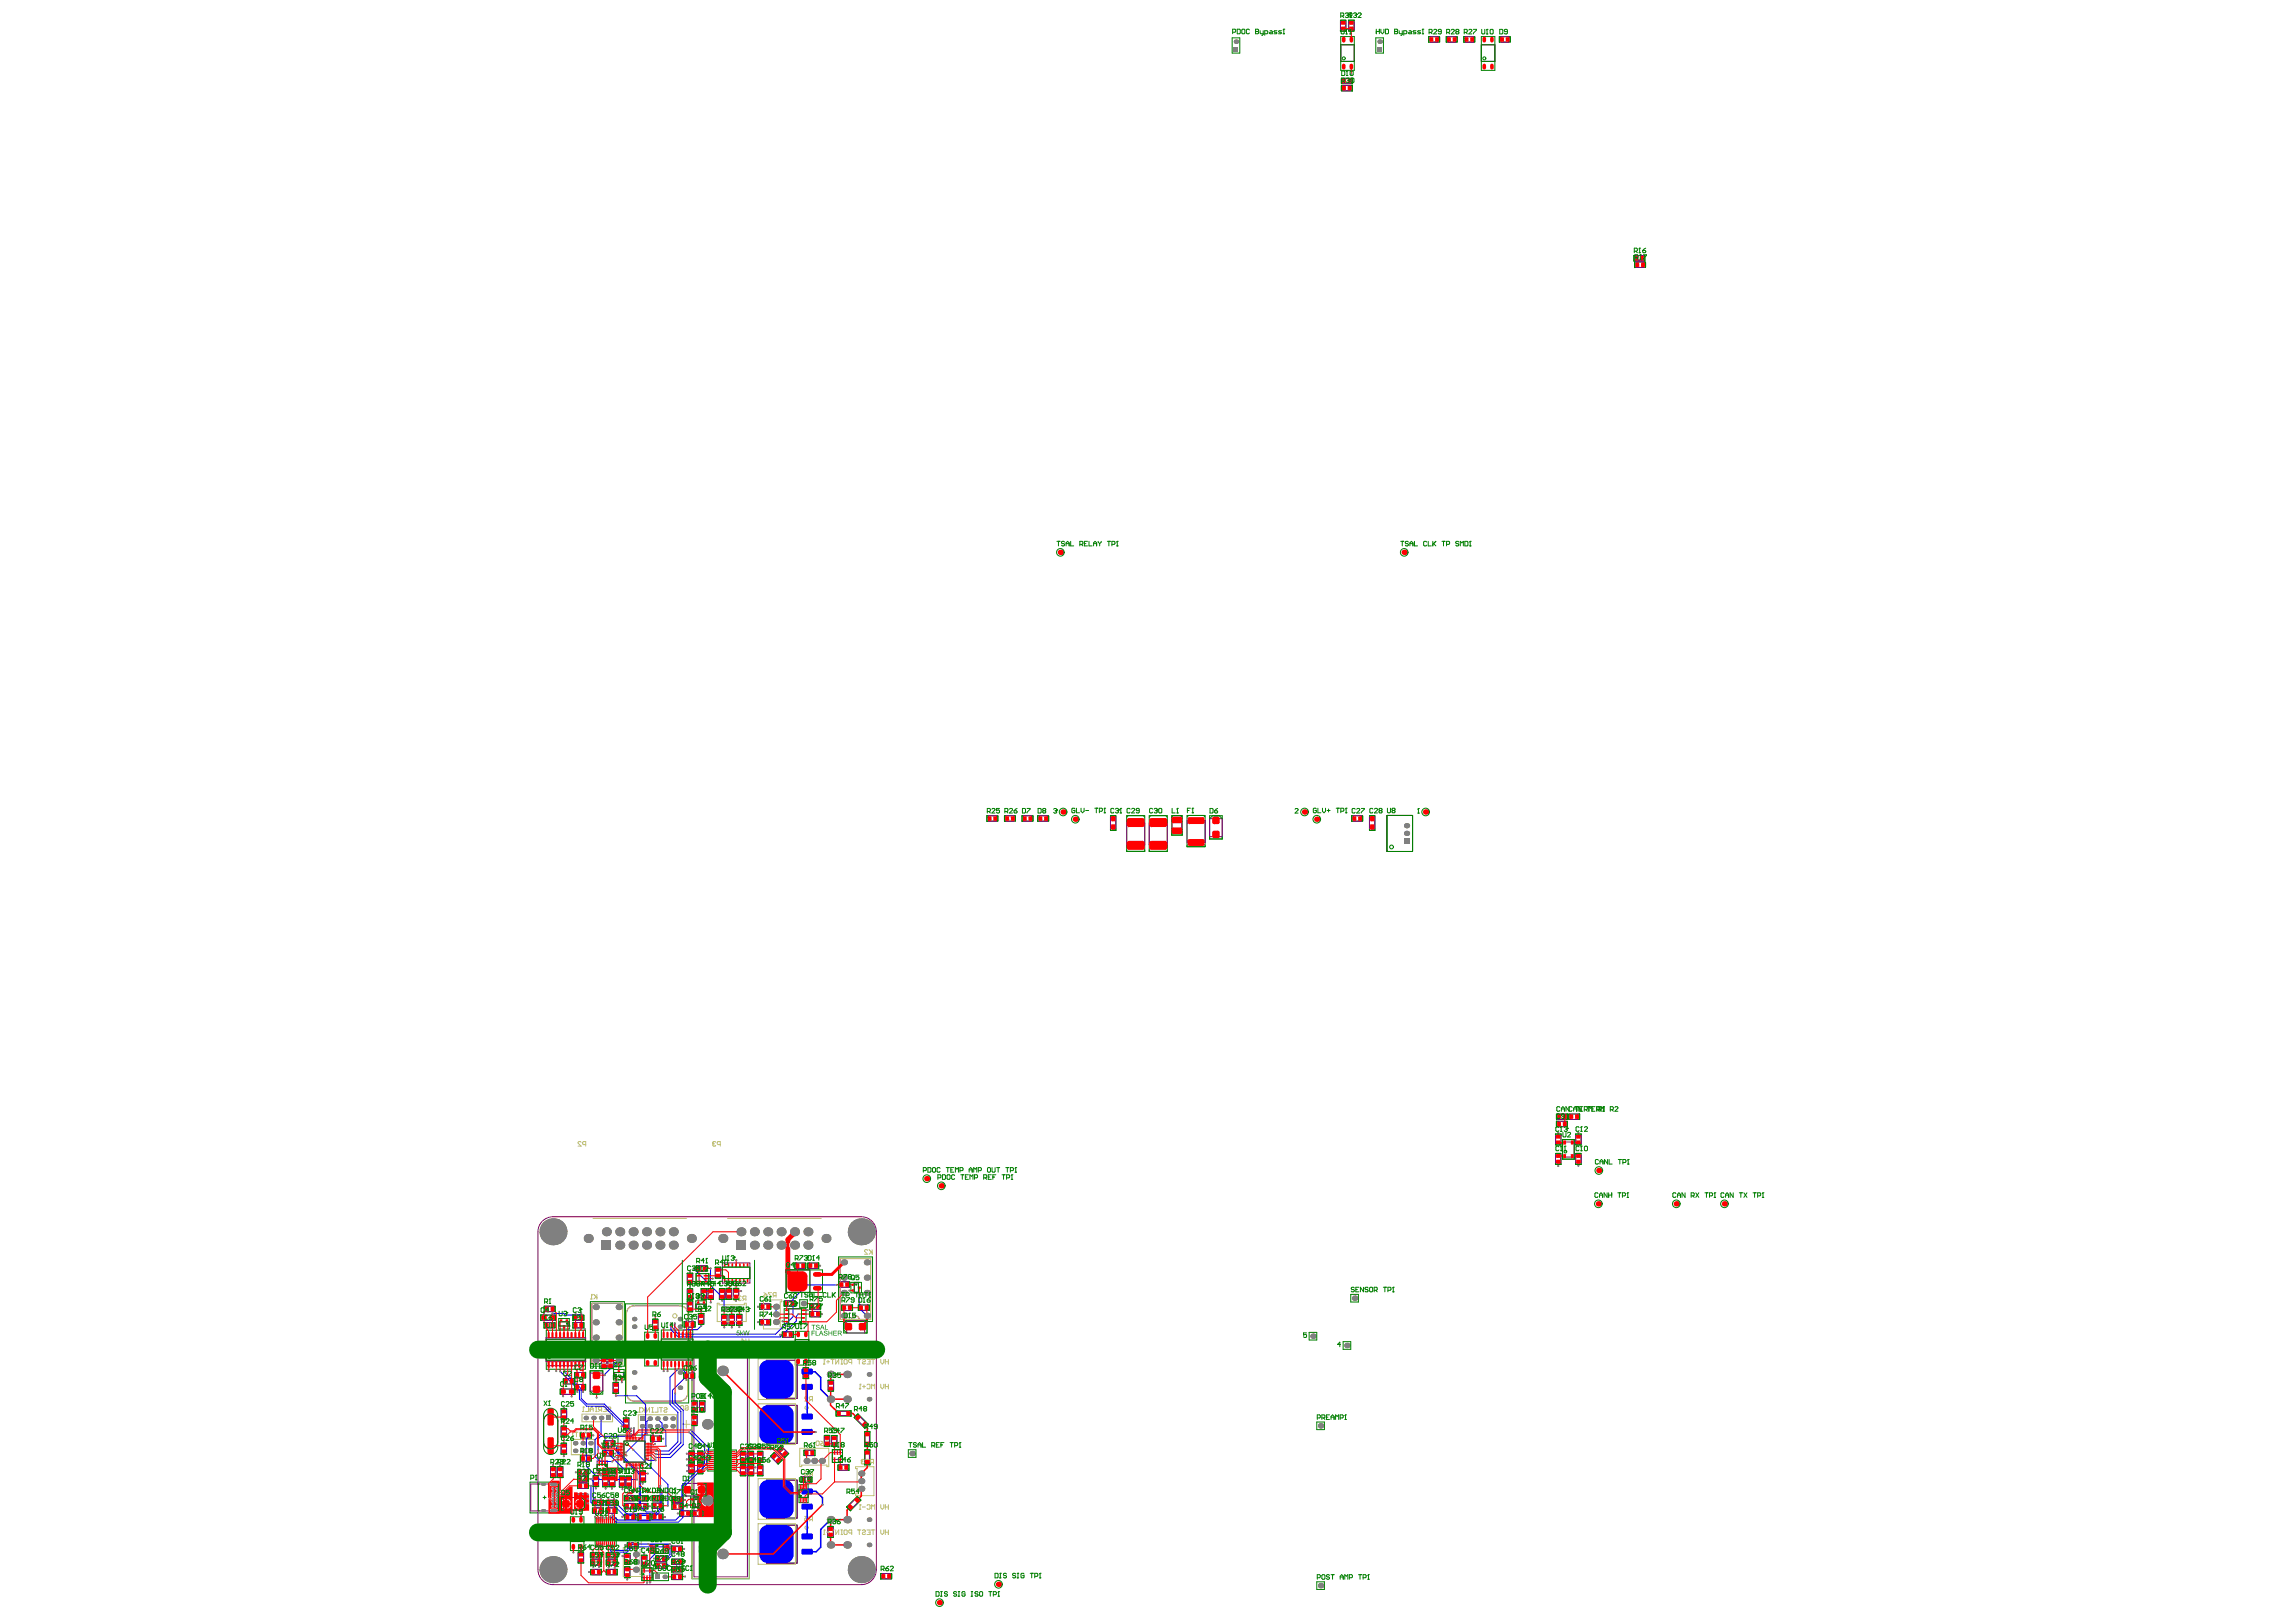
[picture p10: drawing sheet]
<svg xmlns="http://www.w3.org/2000/svg" width="297mm" height="210mm" viewBox="0 0 297 210" stroke-linecap="round" stroke-linejoin="round" font-family="sans-serif">
<g fill="none" stroke="#008000" stroke-width=".13">
<path d="M173.4 2.6h.7v1.4h-.7zM173.5 4.7h1.7v4.4h-1.7zM173.5 10.1h1.5v.7h-1.5zM173.5 11.1h1.5v.7h-1.5zM174.5 2.6h.7v1.4h-.7zM184.8 4.7h1.5v.7h-1.5zM187.1 4.7h1.4v.7h-1.4zM189.4 4.7h1.4v.7h-1.4zM191.6 4.7h1.8v4.4h-1.8zM194 4.7h1.4v.7h-1.4zM211.4 33.1h1.4v.7h-1.4zM211.5 33.9h1.4v.7h-1.4z"/>
<path d="M127.7 105.6h1.4v.7h-1.4zM129.9 105.6h1.5v.7h-1.5zM132.2 105.6h1.4v.7h-1.4zM134.2 105.6h1.5v.7h-1.5zM143.7 105.6h.7v1.9h-.7zM145.8 105.6h2.3v4.6h-2.3zM148.7 105.6h2.3v4.6h-2.3zM151.6 105.5h1.3v2.6h-1.3zM153.6 105.5h2.3v4.1h-2.3zM156.5 105.6h1.6v3h-1.6zM174.9 105.6h1.4v.7h-1.4zM177.2 105.6h.7v1.9h-.7z"/>
<path d="M179.4 105.5h3.3v4.7h-3.3zM201.2 149.3h.7v1.4h-.7zM201.3 146.8h.7v1.4h-.7zM201.4 145.1h1.4v.7h-1.4zM201.4 144.2h1.4v.7h-1.4zM202.1 147.5h1.6v2.5h-1.6zM202.9 144.2h1.5v.7h-1.5zM203.9 149.3h.7v1.4h-.7zM203.9 146.8h.7v1.4h-.7zM70 170.2h1.9v.7h-1.9zM70.4 171.1h1.4v.7h-1.4zM70.4 169h1.4v.7h-1.4z"/>
<path d="M70.7 172.1h5v5.1h-5zM72.3 170.6h1.4v1.4h-1.4zM72.5 179.7h1.9v.7h-1.9zM72.9 178.4h1.4v.7h-1.4zM73 174.7h.4M73.2 174.5v.4M74.1 170.2h1.4v.7h-1.4zM74.1 171.1h1.4v.7h-1.4zM74.3 177.6h1.5v.7h-1.5zM74.3 179.2h1.5v.7h-1.5zM76.3 177.4h1.7v3h-1.7zM76.4 168.4h4.4v8.4h-4.4z"/>
<path d="M77.8 175.7h.7v1.4h-.7zM78.7 175.7h.7v1.4h-.7zM79.3 178.9h.7v1.4h-.7zM79.4 177.2h1.3v1.4h-1.3zM80.9 168.7h8.2v12.9h-8.2zM83.4 172.4h1.8v4.4h-1.8zM84.4 170.7h.7v1.4h-.7zM85.6 172.1h4v5.1h-4zM86.9 174.6h.4M87.1 174.4v.4M88.5 177.7h1.4v.7h-1.4zM88.5 171h1.4v.7h-1.4z"/>
<path d="M88.9 164.8h.7v1.4h-.7zM88.9 166.8h.7v1.4h-.7zM88.9 168.3h.7v1.5h-.7zM89.5 174.2h7.4v30.1h-7.4zM90 168.3h1.4v1.4h-1.4zM90.1 164.8h1.6v1.3h-1.6zM90.1 163.8h1.4v.7h-1.4zM90.4 170h.7v1.4h-.7zM90.7 166.8h.7v1.4h-.7zM91.6 166.7h.7v1.5h-.7zM92.5 164h.7v1.4h-.7zM93.1 166.7h.7v1.5h-.7z"/>
<path d="M93.4 170.1h.7v1.4h-.7zM93.5 164h3.5v1.5h-3.5zM93.9 166.7h.7v1.4h-.7zM94.3 170.1h.7v1.4h-.7zM94.9 166.7h.7v1.4h-.7zM95.3 170.1h.7v1.4h-.7zM98.3 170.8h1.4v.7h-1.4zM98.3 168.7h1.4v.7h-1.4zM99.2 176h3.9v5h-3.9zM101.2 172.4h1.4v.7h-1.4zM101.4 168.4h1.5v.7h-1.5zM101.5 169.4h2.8v1.9h-2.8z"/>
<path d="M101.7 164.3h4.7v3h-4.7zM102.8 163.4h1.4v.7h-1.4zM102.9 172.3h1.7v4.4h-1.7zM103.9 177h.7v1.4h-.7zM104.5 163.4h1.4v.7h-1.4zM104.8 169.7h1.4v.7h-1.4zM104.8 168.7h1.4v.7h-1.4zM107.1 178.6h.7v1.4h-.7zM108.5 162.7h4.4v8.3h-4.4zM108.5 165.9h1.4v.7h-1.4zM108.9 168.9h1.4v.7h-1.4zM109.2 170.9h3v1.6h-3z"/>
<path d="M110.1 166h1.3v1.3h-1.3zM111 168.9h1.5v.7h-1.5zM68.6 191.8h3.7v4h-3.7zM70.3 193.8h.3M70.5 193.6v.4M70.6 182.5a.91 .91 0 0 1 1-.2 .91 .91 0 0 1 .6 .9v4.1a.91 .91 0 0 1-1 .9 .91 .91 0 0 1-.9-.9v-4.1l.1-.4zM71.2 189.8h.7v1.4h-.7zM72.1 189.8h.7v1.4h-.7zM72.6 184.5h.7v1.5h-.7zM72.6 186.8h.7v1.4h-.7zM72.6 182.3h.7v1.4h-.7zM72.6 193.8h3v1.6h-3z"/>
<path d="M73.8 196.3h1.7v4.4h-1.7zM74.7 191.1h1.4v.7h-1.4zM74.7 191.9h1.4v.7h-1.4zM74.7 190.2h1.4v.7h-1.4zM75.1 188.4h1.4v.7h-1.4zM75.1 185.4h1.4v.7h-1.4zM76.6 194.1h1.5v.7h-1.5zM76.6 195.1h1.5v.7h-1.5zM76.7 191h.7v1.4h-.7zM77 196.4h2.7v3.7h-2.7zM77.3 189.5h1.3v.8h-1.3zM77.9 187.7h1.5v.7h-1.5z"/>
<path d="M78 191h.7v1.4h-.7zM78.1 186.5h1.5v.7h-1.5zM78.4 194.1h1.4v.7h-1.4zM78.4 195.1h1.4v.7h-1.4zM78.9 191h.7v1.4h-.7zM79.9 185.7h4.3v4.3h-4.3zM80.1 191h.7v1.4h-.7zM80.7 183.5h.7v1.4h-.7zM80.8 193.5h1.4v.7h-1.4zM80.8 194.6h1.4v.7h-1.4zM80.8 196h1.4v.7h-1.4zM81 191h.7v1.4h-.7z"/>
<path d="M81.2 199.6h1.4v.7h-1.4zM82.4 193.5h1.4v.7h-1.4zM82.4 194.6h1.4v.7h-1.4zM82.5 195.9h1.6v.9h-1.6zM82.8 190.4h.7v1.4h-.7zM84.1 185.8h1.5v.7h-1.5zM84.1 199.9h2.4v1.1h-2.4zM84.3 195.9h1.5v.7h-1.5zM84.4 193.5h1.4v.7h-1.4zM84.4 194.5h1.4v.7h-1.4zM86.9 193.7h1.5v.7h-1.5zM86.9 194.6h1.5v.7h-1.5z"/>
<path d="M87.9 195.5h1.5v.7h-1.5zM88.3 192h3v1.6h-3zM89.1 187.8h.7v1.4h-.7zM89.1 189.3h.7v1.4h-.7zM89.3 193.7h1.4v1.4h-1.4zM89.5 181.3h.7v1.4h-.7zM89.5 183.1h.7v1.4h-.7zM89.5 195.5h1.5v.7h-1.5M90.2 187.8h.7v1.4h-.7zM90.2 189.3h.7v1.4h-.7zM90.5 181.3h.7v1.4h-.7zM91.6 187.6h3.7v2.8h-3.7z"/>
<path d="M95.8 187.8h.7v1.4h-.7zM95.8 189.6h.7v1.4h-.7zM96.8 187.8h.7v1.4h-.7zM96.8 189.6h.7v1.4h-.7zM98 187.8h.7v1.4h-.7zM98 189.6h.7v1.4h-.7zM99.2 181.9h3.9v4.9h-3.9zM99.2 191.5h3.9v5h-3.9zM99.2 197.4h3.9v4.9h-3.9zM99.7 188.5l.5-.5 1 1-.5 .5zM100.5 187.6l.5-.5 1 1-.5 .5zM103.4 192.1h1.1v2.4h-1.1z"/>
<path d="M103.6 191.1h1.4v.7h-1.4zM104 187.7h1.4v.7h-1.4zM106.6 185.8h.7v1.4h-.7zM107.1 197.5h.7v1.5h-.7zM107.6 185.8h.7v1.4h-.7zM107.7 187.6h1.3v1.7h-1.3zM108.2 182.6h1.9v.7h-1.9zM108.4 189.6h1.4v.7h-1.4zM109.5 195l1.4-1.4 .5 .5-1.4 1.4zM110.5 183.4l.5-.4 1.4 1.3-.5 .5zM111.9 185.2h.7v2h-.7zM111.9 187.6h.7v2h-.7z"/>
<path d="M74.8 200.8h.7v1.5h-.7zM76.4 200.9h1.4v.7h-1.4zM76.4 201.8h1.4v.7h-1.4zM76.4 203.1h1.4v.7h-1.4zM78.4 200.9h1.4v.7h-1.4zM78.4 201.8h1.4v.7h-1.4zM78.4 203.1h1.4v.7h-1.4zM80.8 202.7h.7v1.5h-.7zM80.8 201h.7v1.4h-.7zM83 201.3h.7v1.4h-.7zM83 202.9h1.4v1.7h-1.4zM84.8 201.4h1.4v.7h-1.4z"/>
<path d="M84.8 202.3h1.4v.7h-1.4zM86.9 200.1h1.4v.7h-1.4zM86.9 202.7h1.4v.7h-1.4zM86.9 201.8h1.4v.7h-1.4zM86.9 203.7h1.4v.7h-1.4zM113.9 203.6h1.5v.7h-1.5z"/>
</g>
<g fill="none" stroke="#800080" stroke-width=".13">
<path d="M173.4 2.8h.7v1h-.7zM173.5 5.8h1.7v2.1h-1.7zM173.7 10.1h1.1v.7h-1.1zM173.7 11.1h1.1v.7h-1.1zM174.5 2.8h.7v1.1h-.7zM185 4.7h1.1v.7h-1.1zM187.3 4.7h1v.7h-1zM189.6 4.7h1v.7h-1zM191.6 5.8h1.8v2.1h-1.8zM194.2 4.7h1v.7h-1zM211.6 33.1h1v.7h-1zM211.7 33.9h1v.7h-1z"/>
<path d="M127.9 105.6h1v.7h-1zM130.1 105.6h1.1v.7h-1.1zM132.4 105.6h1.1v.7h-1.1zM134.4 105.6h1.1v.7h-1.1zM143.7 105.7h.7v1.5h-.7zM145.8 106.5h2.3v2.8h-2.3zM148.7 106.5h2.3v2.8h-2.3zM151.6 105.9h1.3v1.8h-1.3zM153.6 106.2h2.3v2.8h-2.3zM156.5 105.9h1.6v2.4h-1.6zM175.1 105.6h1v.7h-1zM177.2 105.7h.7v1.5h-.7z"/>
<path d="M179.4 105.5h3.3v4.7h-3.3zM70.2 158l.8-.5h.5h39.9a1.94 1.94 0 0 1 2 1.9v43.7a1.94 1.94 0 0 1-2 2h-39.9a1.94 1.94 0 0 1-1.9-2v-43.7l.1-.5zM201.2 149.4h.7v1.1h-.7zM201.3 146.9h.7v1.1h-.7zM201.5 144.2h1.1v.7h-1.1zM201.6 145.1h1v.7h-1zM202.1 147.8h1.6v1.9h-1.6zM203.1 144.2h1.1v.7h-1.1zM203.9 149.4h.7v1.1h-.7zM203.9 146.9h.7v1.1h-.7zM70.2 170.2h1.5v.7h-1.5zM70.6 171.1h1v.7h-1z"/>
<path d="M70.6 169h1v.7h-1zM70.6 173.1h5.2v3.1h-5.2zM70.7 173.3h5v2.7h-5zM70.8 176.7h4.8M72.4 171.1h1.2v.5h-1.2zM72.6 179.7h1.5v.7h-1.5zM73.1 178.4h1v.7h-1zM74.3 170.2h1.1v.7h-1.1zM74.3 171.1h1.1v.7h-1.1zM74.5 177.6h1.1v.7h-1.1zM74.5 179.2h1.1v.7h-1.1zM76.3 177.7h1.7v2.3h-1.7z"/>
<path d="M77.8 175.9h.7v1h-.7zM78.1 176.6a.49 .49 0 0 1 .5-.5 .49 .49 0 0 1 .5 .5M78.7 175.9h.7v1h-.7zM79.3 179.1h.7v1h-.7zM79.5 177.6h1.1v.6h-1.1zM80.5 176.5h-3.9v-7.8h3.9v7.9M81.3 169.3l.4-.2 .3-.1h6a.99 .99 0 0 1 1 1v10.3a.99 .99 0 0 1-1 1h-6a.99 .99 0 0 1-.9-1v-10.3v-.4zM83.4 173.6h1.8v2.1h-1.8zM84.4 170.9h.7v1h-.7zM85.6 173.3h4v2.7h-4zM88.6 177.7h1.1v.7h-1.1zM88.7 171h1.1v.7h-1.1z"/>
<path d="M88.9 165h.7v1h-.7zM88.9 166.9h.7v1.1h-.7zM88.9 168.5h.7v1.1h-.7zM89.8 174.4h6.9v29.7h-6.9zM90.1 168.8h1.2v.5h-1.2zM90.3 163.8h1v.7h-1zM90.4 170.2h.7v1h-.7zM90.4 164.8h.9v1.3h-.9zM90.7 167h.7v1h-.7zM91.6 166.9h.7v1.1h-.7zM92.5 164.2h.7v1h-.7zM93.1 166.9h.7v1.1h-.7z"/>
<path d="M93.4 170.3h.7v1h-.7zM93.5 163.4h3.5v2.7h-3.5zM93.9 166.9h.7v1.1h-.7zM94.3 170.3h.7v1h-.7zM94.9 166.9h.7v1.1h-.7zM95.3 170.3h.7v1h-.7zM98.5 170.8h1v.7h-1zM98.5 168.7h1v.7h-1zM99.2 176h3.9v5h-3.9zM101.4 172.4h1v.7h-1zM101.6 168.4h1.1v.7h-1.1zM101.7 164.3h3.1v3h-3.1z"/>
<path d="M102 169.4h1.7v1.9h-1.7zM102.9 173.4h1.7v2.1h-1.7zM103 163.4h1.1v.7h-1.1zM103.9 177.2h.7v1h-.7zM104.7 163.4h1v.7h-1zM104.9 169.7h1.1v.7h-1.1zM104.9 168.7h1.1v.7h-1.1zM107.1 178.8h.7v1.1h-.7zM108.7 165.9h1.1v.7h-1.1zM109.1 168.9h1v.7h-1zM109.5 170.9h2.4v1.6h-2.4zM110.2 170.8a.49 .49 0 0 1 .5-.5 .49 .49 0 0 1 .5 .5"/>
<path d="M110.5 166h.6v1.2h-.6zM111.2 168.9h1.1v.7h-1.1zM112.6 170.7h-3.9v-7.8h3.9v7.9M68.7 192h3.5v3.5h-3.5zM71.2 190h.7v1h-.7zM72.1 190h.7v1h-.7zM72.2 186.6a.91 .91 0 0 1-1 .9 .91 .91 0 0 1-.9-.9v-2.7a.91 .91 0 0 1 .9-.9 .91 .91 0 0 1 1 .9v2.7M72.6 184.7h.7v1.1h-.7zM72.6 186.9h.7v1.1h-.7zM72.6 182.5h.7v1.1h-.7zM72.9 193.8h2.4v1.6h-2.4zM73.8 197.4h1.7v2.1h-1.7z"/>
<path d="M74.9 190.2h1v.7h-1zM74.9 191.1h1.1v.7h-1.1zM74.9 191.9h1.1v.7h-1.1zM75.3 185.4h1v.7h-1zM75.3 188.4h1v.7h-1zM76.7 191.1h.7v1.1h-.7zM76.8 194.1h1.1v.7h-1.1zM76.8 195.1h1.1v.7h-1.1zM77 197.3h2.7v2h-2.7zM77.3 189.1h1.3v1.6h-1.3zM78 191.2h.7v1h-.7zM78.1 187.7h1.1v.7h-1.1z"/>
<path d="M78.3 186.5h1.1v.7h-1.1zM78.6 194.1h1v.7h-1zM78.6 195.1h1v.7h-1zM78.9 191.2h.7v1h-.7zM80.1 191.2h.7v1h-.7zM80.7 183.7h.7v1h-.7zM80.7 186.5h2.7v2.7h-2.7zM81 193.5h1v.7h-1zM81 194.6h1v.7h-1zM81 191.2h.7v1h-.7zM81 196h1.1v.7h-1.1zM81.3 199.6h1.1v.7h-1.1z"/>
<path d="M82.5 195.9h1.6v.9h-1.6zM82.6 193.5h1v.7h-1zM82.6 194.6h1v.7h-1zM82.8 190.5h.7v1.1h-.7zM84.3 185.8h1.1v.7h-1.1zM84.5 195.9h1.1v.7h-1.1zM84.5 193.5h1.1v.7h-1.1zM84.5 194.5h1.1v.7h-1.1zM84.8 199.9h1v1.1h-1zM87.1 193.7h1.1v.7h-1.1zM87.1 194.6h1.1v.7h-1.1zM88.1 195.5h1.1v.7h-1.1z"/>
<path d="M88.7 192h2.4v1.6h-2.4zM89.1 188h.7v1h-.7zM89.1 189.5h.7v1h-.7zM89.5 181.5h.7v1h-.7zM89.5 183.3h.7v1h-.7zM89.7 195.5h1.1v.7h-1.1zM89.8 193.8h.5v1.2h-.5M90.2 188h.7v1h-.7zM90.2 189.5h.7v1h-.7zM90.5 181.5h.7v1h-.7zM92.4 187.6h2v2.8h-2zM95.8 188h.7v1h-.7z"/>
<path d="M95.8 189.7h.7v1.1h-.7zM96.8 188h.7v1h-.7zM96.8 189.8h.7v1h-.7zM98 188h.7v1h-.7zM98 189.7h.7v1.1h-.7zM99.2 181.9h3.9v4.9h-3.9zM99.2 191.5h3.9v5h-3.9zM99.2 197.4h3.9v4.9h-3.9zM99.8 188.6l.5-.5 .7 .7-.5 .5zM100.7 187.7l.4-.5 .8 .8-.5 .5zM103.4 192.8h1.1v1h-1.1zM103.8 191.1h1.1v.7h-1.1z"/>
<path d="M104.2 187.7h1v.7h-1zM106.6 185.9h.7v1.1h-.7zM107.1 197.7h.7v1.1h-.7zM107.6 186h.7v1h-.7zM107.7 188h1.3v.9h-1.3zM108.4 182.6h1.4v.6h-1.4zM108.6 189.6h1v.7h-1zM109.8 194.9l1-1 .3 .4-.9 1zM110.7 183.6l.4-.4 1 1-.4 .4zM111.9 185.5h.6v1.4h-.6zM111.9 187.9h.6v1.4h-.6zM74.8 201h.7v1.1h-.7z"/>
<path d="M76.6 200.9h1v.7h-1zM76.6 203.1h1v.7h-1zM76.6 201.8h1v.7h-1zM78.6 200.9h1.1v.7h-1.1zM78.6 201.8h1.1v.7h-1.1zM78.6 203.1h1.1v.7h-1.1zM80.8 202.9h.7v1.1h-.7zM80.8 201.2h.7v1.1h-.7zM83 201.5h.7v1h-.7zM83 203.3h1.4v.9h-1.4zM85 201.4h1v.7h-1zM85 202.3h1v.7h-1z"/>
<path d="M87.1 201.8h1v.7h-1zM87.1 203.7h1v.7h-1zM87.1 200.1h1v.7h-1zM87.1 202.7h1v.7h-1zM114.1 203.6h1.1v.7h-1.1z"/>
</g>
<g fill="none" stroke="#c0c073" stroke-width=".13">
<path d="M75.2 147.8l-.1-.1-.3 .1 .4 .5h-.4M75.8 148.1h-.3l-.1-.3 .1-.1h.3v.6M76.7 157.7h12.1M92.2 147.9h.1M92.2 147.9l.1 .1M92.3 148l-.1 .1 .1 .2 .3-.1M92.3 148h.1M92.6 147.8l-.3-.1-.1 .2M93.2 148.1h-.3l-.1-.3 .1-.1h.3v.6M94.1 157.7h12.2M76.4 168.1h.2M76.5 167.5h.1"/>
<path d="M76.5 167.5v.6M76.5 167.5l.1 .1M76.6 168.7h3.9v7.9h-3.9zM76.8 167.5l.4 .4M77.1 167.8l-.3 .3M77.2 167.5v.6M78.1 176.6a.49 .49 0 0 1 .5-.5 .49 .49 0 0 1 .5 .5M81.3 169.3l.4-.2 .3-.1h6a.99 .99 0 0 1 1 1v10.3a.99 .99 0 0 1-1 1h-6a.99 .99 0 0 1-.9-1v-10.3v-.4zM89.5 174.2h7.4v30.1h-7.4zM92.8 168.7h.2v.2h3.3v-.2h.2v2.3h-3.7zM94.9 168h.3l.1-.1-.1-.2-.3 .1v.4l.1 .1 .3-.1M95.5 167.9h.1"/>
<path d="M95.5 167.9l.1 .1M95.6 168l-.1 .1 .1 .2 .3-.1M95.6 168h.1M95.9 167.8l-.3-.1-.1 .2M95.9 173.6h.4l-.3-.3v.6M96.3 168.1l-.2 .2M96.5 168.1h-.3l-.1-.3 .1-.1h.3v.6M96.5 173.3v.5l.1 .1 .3-.1v-.5M98.1 175.8h4.8v5.3h-4.8zM98.8 168.2h2.3v.3h-.2v3.2h.2v.3h-2.3zM98.8 167.3l.4 .3M98.8 167.7l.1-.1h.3l-.1 .3h-.2z"/>
<path d="M99.8 167.3h-.4l.4 .6M100.2 167.7l-.2 .2M100.4 167.7h-.3l-.1-.3 .1-.1h.3v.6M104.1 175.1h.1M104.1 175.1l.1 .1M104.2 175.2l-.1 .1 .1 .2 .3-.1M104.2 175.2h.1M104.5 175l-.3-.1-.1 .2M104.9 175.3l-.2 .2M105.1 175.3h-.3l-.1-.3 .1-.1h.3v.6M106.5 176.5h.2M106.6 175.9h.1"/>
<path d="M106.6 175.9v.6M106.6 175.9l.1 .1M106.9 176.2h.4M107.1 176v.4M107.5 175.9h.4M107.7 175.9v.6M108.1 175.9v.6l.4-.6v.6M108.7 162.9h3.9v7.9h-3.9zM108.8 175.9h.2M108.8 176.5h.2M108.9 175.9v.6M109.2 176l.1-.1 .3 .1v.4l-.1 .1-.3-.1z"/>
<path d="M110.2 170.8a.49 .49 0 0 1 .5-.5 .49 .49 0 0 1 .5 .5M110.2 176.3h-.3l-.1-.3 .1-.1h.3v.6M111 175.9h.4M111.2 179.7h.2M111.2 175.9v.6M111.3 179.1h.1M111.3 179.1v.6M111.3 179.1l.1 .1M111.6 179.4h.4M111.6 176l.1-.1 .3 .1-.1 .2-.3 .1 .1 .2 .3-.1M111.8 179.2v.4M112.2 179.2l.1-.1 .3 .1v.4l-.1 .1-.3-.1"/>
<path d="M112.2 175.9h.4v.6h-.4M112.2 161.8l-.1-.1-.3 .1 .4 .5h-.4M112.4 176.2h.2M112.4 161.7l.4 .4M112.7 162l-.3 .3M112.8 179.7v-.6l.2 .2 .2-.2v.6M112.8 175.9h.4M112.8 161.7v.6M113 175.9v.6M113.9 179.1v.4l.2 .2 .2-.2v-.4M113.9 175.9v.4l.2 .2 .2-.2v-.4M114.5 179.4h.4"/>
<path d="M114.5 175.9v.6M114.5 179.1v.6M114.5 176.2h.4M114.9 175.9v.6M114.9 179.1v.6M73.9 186.3h3v1.9h-3zM74 185.9h.2M74.1 185.3h.1M74.1 185.3v.6M74.1 185.3l.1 .1M74.4 185.3h.4M74.6 185.3v.6"/>
<path d="M75 185.4l.1-.1 .3 .1v.4l-.1 .1-.3-.1zM75.3 183h4v1h-4zM75.4 182.7h.2M75.5 182.1h.1M75.5 182.1v.6M75.5 182.1l.1 .1M75.6 185.4l.1-.1 .3 .1v.4l-.1 .1-.3-.1zM76.2 182.1v.6h-.4M76.2 185.4l.1-.1h.3v.6h-.3l-.1-.1 .1-.2zM76.3 185.6h.3M76.3 182.4h.4M76.3 182.7v-.4l.2-.2 .2 .2v.4"/>
<path d="M76.6 185.6h.1M77 182.1h.2M77 182.7h.2M77.1 182.1v.6M77.6 182.5l-.2 .2M77.8 182.5h-.3l-.1-.3 .1-.1h.3v.6M78 182.1h.4v.6h-.4M78.2 182.4h.2M78.6 182.2l.1-.1 .3 .1-.1 .2-.3 .1 .1 .2 .3-.1M81.8 199.3h-.4l.4 .6M82 199.3l.4 .3M82 199.7l.1-.1h.3v.2l-.3 .1z"/>
<path d="M82.6 183.1h4.9v2h-4.9zM82.6 182.7h.2M82.7 182.2h.1M82.7 182.2v.5M82.7 182.2l.1 .1M82.8 199.7l-.2 .2M83 199.7h-.3l-.1-.3 .1-.1h.3v.6M83 182.2l.4 .4M83.3 182.5l-.3 .2M83.4 182.2v.5M83.6 182.2v.5l.4-.5v.5M84.3 182.2h.2"/>
<path d="M84.3 182.7h.2M84.4 182.2v.5M85.1 182.2v.5h-.4M85.3 182.2h.4M85.5 182.2v.5M85.9 182.3l.1-.1 .3 .1-.1 .2-.3 .1 .1 .1 .3-.1M88.1 182.5v-.5v-.1l.3 .1v.5M88.3 184.3h1M88.6 182l.1-.1 .3 .1v.4l-.3 .1-.1-.2 .1-.1h.3M88.8 183.8v1M98.1 181.7h4.8v5.2h-4.8zM98.1 191.3h4.8v5.3h-4.8z"/>
<path d="M98.1 197.2h4.8v5.2h-4.8zM103.5 187.4h3.7v2.4h-.2v-.2h-3.3v.2h-.2zM104.1 196.2h.4v.3l-.2-.1-.2 .1 .1 .3 .3-.1M104.1 190.7h.3l.1-.1-.1-.2-.3 .1v.4l.1 .1 .3-.1M104.5 180.8l-.1-.1-.3 .1 .4 .5h-.4M104.9 196.6l-.2 .2M104.9 190.8l-.2 .2M104.9 181.1l-.2 .2M105.1 181.1h-.3l-.1-.3 .1-.1h.3v.6M105.1 190.8h-.3l-.1-.3 .1-.1h.3v.6M105.1 196.6h-.3l-.1-.3 .1-.1h.3v.6M105.6 186.6l.1-.1 .3 .1v.4l-.1 .1-.3-.1z"/>
<path d="M106.2 186.5l.4 .3M106.2 186.9l.1-.1h.3v.2l-.3 .1zM106.5 198.6h.2M106.6 198h.1M106.6 198v.6M106.6 198l.1 .1M106.9 198.3h.4M107 186.9l-.2 .2M107.2 186.9h-.3l-.1-.3 .1-.1h.3v.6M107.5 198h.4M107.7 198v.6M108.1 198v.6l.4-.6v.6"/>
<path d="M108.8 198h.2M108.8 198.6h.2M108.9 198v.6M109.2 198.1l.1-.1 .3 .1v.4l-.1 .1-.3-.1zM110.2 198.4h-.3l-.1-.3 .1-.1h.3v.6M110.7 189.8h2.4v3.8h-2.4v-.3h.2v-3.3h-.2zM111 198h.4M111.2 195.3h.2M111.2 198v.6M111.3 194.7h.1M111.3 194.7v.6M111.3 194.7l.1 .1"/>
<path d="M111.4 189.1h.1M111.4 189.1l.1 .1M111.5 189.2l-.1 .1 .1 .2 .3-.1M111.5 189.2h.1M111.6 195h.4M111.6 198.1l.1-.1 .3 .1-.1 .2-.3 .1 .1 .2 .3-.1M111.8 189l-.3-.1-.1 .2M112 188.9h.4v.3l-.2-.1-.2 .1 .1 .3 .3-.1M112.2 194.8l.1-.1 .3 .1v.4l-.1 .1-.3-.1M112.2 198h.4v.6h-.4M112.4 198.3h.2M112.8 195.3v-.6l.2 .2 .2-.2v.6"/>
<path d="M112.8 198h.4M112.8 189.3l-.2 .2M113 198v.6M113 189.3h-.3l-.1-.3 .1-.1h.3v.6M113.9 194.7v.4l.2 .2 .2-.2v-.4M113.9 198v.4l.2 .2 .2-.2v-.4M114.5 194.7v.6M114.5 198v.6M114.5 195h.4M114.5 198.3h.4M114.9 194.7v.6M114.9 198v.6"/>
<path d="M80.6 200.3h2.4v.2h-.2v3.3h.2v.2h-2.4z"/>
<circle cx="87.3" cy="170.3" r=".27"/>
<circle cx="104.3" cy="176.3" r=".22"/>
<circle cx="104.3" cy="197.7" r=".22"/>
<circle cx="104.3" cy="182.2" r=".22"/>
<circle cx="104.3" cy="191.9" r=".22"/>
</g>
<g fill="none" stroke="#00f" stroke-width=".13">
<path d="M72.5 177.5l2.5 2.5v1.1l.9 .9h2.2l3.5 3.6M73 177.5l2.2 2.2v1.3l.7 .7h2.3l3.5 3.5M75.2 169.9l-.3 .3h-1.7l-.3-.2h-1.4M80 176.1l-1.8 1.8v.1M87.7 177.2l-1 1v3.5l1 1.1v3.8l-1.2 1.2h-1.6M88.3 177.2l.4 .4v.6l-1.7 1.7v1.7l1.1 1v4.1l-1.5 1.5h-1.7M89.7 164.2l4 3.9v1.3M90.7 171.6l-.5 .5h-1.7M91.9 164.1v1.8M100.4 169.1v1M103.3 170.1l-.3 .2v.6l-2 2.1h-13.3l-.9-.9v-.8M108.2 166.3h-3.8l-1.8 1.8v2.3l-2.3 2.3h-12.5l-.5-.5v-.9"/>
<path d="M111.2 167.4v1.9l.9 1M76.4 192.3v2.1l.4 .4h2.6l1.3 1.3h4.2l.7-.7v-2.5M76.4 191.4l.4 .3v2.7v.1h2.8l1.5 1.4h3.6l.7-.6v-3M76.8 185.8h-.5l-.4 .4v3.6l1.7 1.7h4.8M77.8 183.5v2l-.8 .8v2.2l.6 .6h1.6M78.3 186.1v1.6l2.6 2.6M79.7 180.6h2.7l1.1 1.2-.1 6.8 .4 .4h1M79.8 187.2v.7l2.9 2.9v4.1l-.8 .8M80 187.4v.5l2.9 2.8v4.2l.7 .8h1.1M81.9 187.6l4.5 4.5v2.7M82 184.8v.8l-.3 .3h-4l-.3 .3v1.4M83.1 184.6v1.3l-2.1 2.1"/>
<path d="M84.1 183.6l-.4 .4v1.6M85 183.6l.7 .6v.5l.4 .5v1.9M87.3 180.3v1.2l1.1 1v4.5l-1.7 1.6h-1.9M89.2 185.4l2 1.9v2l-3 3v3.6l-.8 .8h-7.5l-.7-.6M89.4 185.1l2.3 2.2v.8l-.3 .3v1.1l-3.1 3v3.9l-.5 .6h-8.1l-.7-.8M79 200.3v.4l.2 .2h1.9l.7-.7h4.9v1l-.4 .4v.8l.2 .2M79.2 200.6h1.8l.8-.8h4.9l.2 .2v1.3l-.4 .4M85 200.8l-.9 1v3"/>
</g>
<path d="M104.4 177.5h1.1l.7 .8v1.5l1.3 1.3M104.4 179.5v3.8M104.4 185.3h1.1M104.4 195v3.8M104.4 193h1.2l.8 .8v.9M107.5 196.7l-1.3 1.2v2.3l-.6 .6h-1.2" fill="none" stroke="#00f" stroke-width=".2"/>
<g fill="#808080">
<circle cx="84.8" cy="170.3" r=".13"/>
<circle cx="85.9" cy="171.9" r=".13"/>
<circle cx="86.4" cy="194.8" r=".13"/>
<circle cx="81.9" cy="187.6" r=".13"/>
<circle cx="79.8" cy="187.2" r=".13"/>
<circle cx="86.2" cy="193.9" r=".13"/>
<circle cx="174.8" cy="9.6" r=".13"/>
<circle cx="87.7" cy="177.2" r=".13"/>
<circle cx="103.3" cy="170.1" r=".13"/>
<circle cx="86.8" cy="171.3" r=".13"/>
<circle cx="108.2" cy="166.3" r=".13"/>
<circle cx="87.3" cy="171.3" r=".13"/>
<circle cx="88.3" cy="177.2" r=".13"/>
<circle cx="90.7" cy="171.6" r=".13"/>
<circle cx="88.5" cy="172.1" r=".13"/>
<circle cx="87.3" cy="180.3" r=".13"/>
<circle cx="77.2" cy="180.9" r=".13"/>
<circle cx="81" cy="188.4" r=".13"/>
<circle cx="81" cy="188" r=".13"/>
<circle cx="80" cy="187.4" r=".13"/>
<circle cx="83.7" cy="185.6" r=".13"/>
<circle cx="79.9" cy="188.7" r=".13"/>
<circle cx="79.5" cy="188.6" r=".13"/>
<circle cx="86.4" cy="177.4" r=".13"/>
<circle cx="85.9" cy="177.4" r=".13"/>
<circle cx="84.7" cy="186.8" r=".13"/>
<circle cx="84.8" cy="188.6" r=".13"/>
<circle cx="84.9" cy="187.8" r=".13"/>
<circle cx="84.9" cy="188.2" r=".13"/>
<circle cx="84.8" cy="189" r=".13"/>
<circle cx="86.1" cy="187.1" r=".13"/>
<circle cx="89.2" cy="185.4" r=".13"/>
<circle cx="89.4" cy="185.1" r=".13"/>
<circle cx="80.5" cy="178.9" r=".13"/>
<circle cx="79.7" cy="180.6" r=".13"/>
<circle cx="85.4" cy="192.3" r=".13"/>
<circle cx="85.6" cy="192.9" r=".13"/>
<circle cx="79.2" cy="189.1" r=".13"/>
<circle cx="77.9" cy="188.8" r=".13"/>
<circle cx="77.5" cy="188.6" r=".13"/>
<circle cx="77.4" cy="187.6" r=".13"/>
<circle cx="80.9" cy="190.3" r=".13"/>
<circle cx="82.4" cy="191.5" r=".13"/>
<circle cx="78.8" cy="190.2" r=".13"/>
<circle cx="79.2" cy="190.8" r=".13"/>
<circle cx="78.3" cy="186.1" r=".13"/>
<circle cx="76.8" cy="185.8" r=".13"/>
<circle cx="76.4" cy="192.3" r=".13"/>
<circle cx="76.4" cy="191.4" r=".13"/>
<circle cx="84.7" cy="195.7" r=".13"/>
<circle cx="84.1" cy="193.9" r=".13"/>
<circle cx="84.1" cy="194.9" r=".13"/>
<circle cx="91.2" cy="187.9" r=".13"/>
<circle cx="77.7" cy="188.1" r=".13"/>
<circle cx="81.9" cy="195.7" r=".13"/>
<circle cx="79.2" cy="196.1" r=".13"/>
<circle cx="79" cy="196.2" r=".13"/>
<circle cx="91.4" cy="188.4" r=".13"/>
<circle cx="82" cy="184.8" r=".13"/>
<circle cx="81.7" cy="185.2" r=".13"/>
<circle cx="81.6" cy="185.6" r=".13"/>
<circle cx="81.7" cy="184.9" r=".13"/>
<circle cx="72.5" cy="177.5" r=".13"/>
<circle cx="73" cy="177.5" r=".13"/>
<circle cx="95.6" cy="171.7" r=".13"/>
<circle cx="94.7" cy="171.8" r=".13"/>
<circle cx="93.7" cy="171.8" r=".13"/>
<circle cx="95.3" cy="163.1" r=".13"/>
<circle cx="100.9" cy="172.7" r=".13"/>
<circle cx="111.2" cy="167.4" r=".13"/>
<circle cx="85.8" cy="186.2" r=".13"/>
<circle cx="78.2" cy="178" r=".13"/>
<circle cx="78.4" cy="192.6" r=".13"/>
<circle cx="77.1" cy="192.6" r=".13"/>
<circle cx="77.7" cy="190.9" r=".13"/>
<circle cx="89.1" cy="194.8" r=".13"/>
<circle cx="88.6" cy="194.1" r=".13"/>
<circle cx="88" cy="192.8" r=".13"/>
<circle cx="87.7" cy="195.9" r=".13"/>
<circle cx="84.6" cy="202.6" r=".13"/>
<circle cx="84.6" cy="201.7" r=".13"/>
<circle cx="86.5" cy="202.6" r=".13"/>
<circle cx="86.5" cy="201.7" r=".13"/>
<circle cx="83.8" cy="200.4" r=".13"/>
<circle cx="83.9" cy="199.8" r=".13"/>
<circle cx="86.7" cy="200.2" r=".13"/>
<circle cx="86.7" cy="199.8" r=".13"/>
<circle cx="80.5" cy="201.4" r=".13"/>
<circle cx="85" cy="200.8" r=".13"/>
<circle cx="84.1" cy="204.8" r=".13"/>
<circle cx="83.7" cy="204.8" r=".13"/>
<circle cx="83.8" cy="202.4" r=".13"/>
<circle cx="88.6" cy="202.1" r=".13"/>
<circle cx="88.6" cy="203.1" r=".13"/>
<circle cx="88.6" cy="204" r=".13"/>
<circle cx="89.7" cy="164.2" r=".13"/>
<circle cx="89.3" cy="166.6" r=".13"/>
<circle cx="92" cy="168.6" r=".13"/>
<circle cx="90.4" cy="168.2" r=".13"/>
<circle cx="92.2" cy="165.5" r=".13"/>
<circle cx="91.9" cy="165.9" r=".13"/>
<circle cx="91.9" cy="164.1" r=".13"/>
<circle cx="89.3" cy="164.5" r=".13"/>
<circle cx="95.2" cy="168.3" r=".13"/>
<circle cx="93.4" cy="168.3" r=".13"/>
<circle cx="95.9" cy="167.1" r=".13"/>
<circle cx="80.9" cy="199.9" r=".13"/>
<circle cx="81.2" cy="204.4" r=".13"/>
<circle cx="88.5" cy="200.4" r=".13"/>
<circle cx="87.2" cy="201" r=".13"/>
<circle cx="75.2" cy="195.9" r=".13"/>
<circle cx="78" cy="200.4" r=".13"/>
<circle cx="78.5" cy="200.4" r=".13"/>
<circle cx="78.4" cy="196.2" r=".13"/>
<circle cx="77" cy="196.3" r=".13"/>
<circle cx="78" cy="196.2" r=".13"/>
<circle cx="78.7" cy="193.9" r=".13"/>
<circle cx="79.4" cy="193.9" r=".13"/>
<circle cx="77.7" cy="193.9" r=".13"/>
<circle cx="77" cy="193.9" r=".13"/>
<circle cx="76.2" cy="203.4" r=".13"/>
<circle cx="79.5" cy="202.9" r=".13"/>
<circle cx="78.7" cy="202.9" r=".13"/>
<circle cx="76.8" cy="202.8" r=".13"/>
<circle cx="77.5" cy="202.8" r=".13"/>
<circle cx="79.2" cy="200.6" r=".13"/>
<circle cx="79" cy="200.3" r=".13"/>
<circle cx="83.3" cy="201.1" r=".13"/>
<circle cx="74.2" cy="200.9" r=".13"/>
<circle cx="74.5" cy="190.5" r=".13"/>
<circle cx="72.5" cy="189.6" r=".13"/>
<circle cx="71.5" cy="189.6" r=".13"/>
<circle cx="76" cy="194.5" r=".13"/>
<circle cx="76" cy="194" r=".13"/>
<circle cx="74.8" cy="193.4" r=".13"/>
<circle cx="75.4" cy="193.4" r=".13"/>
<circle cx="76" cy="193.4" r=".13"/>
<circle cx="81.3" cy="192.7" r=".13"/>
<circle cx="80.5" cy="192.7" r=".13"/>
<circle cx="86" cy="196.3" r=".13"/>
<circle cx="80.5" cy="196.3" r=".13"/>
<circle cx="79.6" cy="188.1" r=".13"/>
<circle cx="79.6" cy="190.2" r=".13"/>
<circle cx="79.2" cy="190.2" r=".13"/>
<circle cx="78.8" cy="190.8" r=".13"/>
<circle cx="79.6" cy="190.8" r=".13"/>
<circle cx="79.2" cy="192.7" r=".13"/>
<circle cx="72.9" cy="182.1" r=".13"/>
<circle cx="72.9" cy="188.5" r=".13"/>
<circle cx="84.5" cy="185.6" r=".13"/>
<circle cx="81" cy="183.3" r=".13"/>
<circle cx="80.4" cy="184.6" r=".13"/>
<circle cx="83.1" cy="192" r=".13"/>
<circle cx="83.8" cy="190.7" r=".13"/>
<circle cx="77.9" cy="186.8" r=".13"/>
<circle cx="79.2" cy="186.2" r=".13"/>
<circle cx="106.4" cy="194.7" r=".13"/>
<circle cx="105.5" cy="185.3" r=".13"/>
<circle cx="91.5" cy="190.1" r=".13"/>
<circle cx="88.9" cy="190.4" r=".13"/>
<circle cx="88.9" cy="189.6" r=".13"/>
<circle cx="88.9" cy="188.9" r=".13"/>
<circle cx="88.9" cy="188.1" r=".13"/>
<circle cx="91.4" cy="187.7" r=".13"/>
<circle cx="97.7" cy="188.9" r=".13"/>
<circle cx="97.7" cy="189.9" r=".13"/>
<circle cx="106.1" cy="163.8" r=".13"/>
<circle cx="106.3" cy="170.1" r=".13"/>
<circle cx="104.5" cy="169.5" r=".13"/>
<circle cx="101.2" cy="171" r=".13"/>
<circle cx="103.1" cy="168.7" r=".13"/>
<circle cx="98.1" cy="171.1" r=".13"/>
<circle cx="98.1" cy="169.1" r=".13"/>
<circle cx="109.9" cy="167" r=".13"/>
<circle cx="88.8" cy="170.8" r=".13"/>
<circle cx="89.6" cy="170.8" r=".13"/>
<circle cx="88.8" cy="178.6" r=".13"/>
<circle cx="89.5" cy="178.6" r=".13"/>
<circle cx="201.6" cy="146.6" r=".13"/>
<circle cx="204.2" cy="146.6" r=".13"/>
<circle cx="204.2" cy="150.9" r=".13"/>
<circle cx="201.6" cy="150.9" r=".13"/>
<circle cx="70.4" cy="170" r=".13"/>
<circle cx="75.2" cy="169.9" r=".13"/>
<circle cx="71.5" cy="170" r=".13"/>
<circle cx="74.5" cy="169.9" r=".13"/>
<circle cx="75.7" cy="172" r=".13"/>
<circle cx="71" cy="177.4" r=".13"/>
<circle cx="72" cy="177.4" r=".13"/>
<circle cx="72.9" cy="180.7" r=".13"/>
<circle cx="74" cy="180.7" r=".13"/>
<circle cx="75.4" cy="180.1" r=".13"/>
<circle cx="74.7" cy="180.1" r=".13"/>
<circle cx="82" cy="179.6" r=".29"/>
<circle cx="82" cy="177.6" r=".29"/>
<circle cx="82" cy="171.7" r=".29"/>
<circle cx="82" cy="170.7" r=".29"/>
<circle cx="86" cy="204.1" r=".29"/>
</g>
<path d="M70.2 195.5h.3M70.2 192.1h.3M71.3 195.5h.6M71.3 192.1h.6" fill="none" stroke="#808080" stroke-width=".35"/>
<g fill="none" stroke="#808080" stroke-width=".25">
<path d="M71.5 194.6h.1M71.5 193.9h.1M71.5 194.3h.1M71.5 193.6h.1M71.5 193.3h.1M71.5 193h.1M71.5 192.6h.1M72 194.6h.1M72 193.9h.1M72 192.6h.1M72 193h.1M72 193.3h.1"/>
<path d="M72 193.6h.1M72 194.3h.1"/>
</g>
<g fill="#808080">
<path d="M76.1 187.5h.6v.5h-.6z" fill-rule="evenodd"/>
<path d="M78.5 183.2h.5v.6h-.5z" fill-rule="evenodd"/>
<path d="M77.9 160.6h1.1v1.1h-1.1z" fill-rule="evenodd"/>
<path d="M82.8 183.3h.6v.6h-.6z" fill-rule="evenodd"/>
</g>
<g fill="#808080">
<circle cx="76.4" cy="186.8" r=".29"/>
<circle cx="75.4" cy="187.8" r=".29"/>
<circle cx="75.4" cy="186.8" r=".29"/>
<circle cx="75.8" cy="183.5" r=".29"/>
<circle cx="76.8" cy="183.5" r=".29"/>
<circle cx="77.8" cy="183.5" r=".29"/>
<circle cx="82.3" cy="202.1" r=".39"/>
<circle cx="82.3" cy="203.1" r=".39"/>
<circle cx="83.1" cy="184.6" r=".29"/>
<circle cx="81.9" cy="161.1" r=".58"/>
<circle cx="86" cy="184.6" r=".29"/>
<circle cx="86" cy="183.6" r=".29"/>
<circle cx="85" cy="184.6" r=".29"/>
<circle cx="85" cy="183.6" r=".29"/>
<circle cx="84.1" cy="184.6" r=".29"/>
<circle cx="84.1" cy="183.6" r=".29"/>
<circle cx="85.4" cy="161.1" r=".58"/>
<circle cx="88" cy="179.6" r=".29"/>
<circle cx="88" cy="177.6" r=".29"/>
<circle cx="88" cy="170.7" r=".29"/>
<circle cx="88" cy="171.7" r=".29"/>
<circle cx="91.5" cy="184.3" r=".68"/>
<circle cx="97.6" cy="161.1" r=".58"/>
<circle cx="100.4" cy="170.1" r=".39"/>
<circle cx="100.4" cy="171.1" r=".39"/>
<circle cx="101.1" cy="161.1" r=".58"/>
<circle cx="104.4" cy="189.1" r=".39"/>
<circle cx="104" cy="168.7" r=".35"/>
<circle cx="104.5" cy="161.1" r=".58"/>
<circle cx="107.5" cy="199.9" r=".49"/>
<circle cx="107.5" cy="196.7" r=".49"/>
<circle cx="106.3" cy="189.1" r=".39"/>
<circle cx="107.5" cy="181.1" r=".49"/>
<circle cx="107.5" cy="177.9" r=".49"/>
<circle cx="109.6" cy="199.9" r=".49"/>
<circle cx="109.6" cy="196.7" r=".49"/>
<circle cx="111.4" cy="192.7" r=".39"/>
<circle cx="111.4" cy="190.7" r=".39"/>
<circle cx="109.6" cy="181.1" r=".49"/>
<circle cx="109.6" cy="177.9" r=".49"/>
<circle cx="170.8" cy="205.2" r=".35"/>
<circle cx="170.8" cy="184.5" r=".35"/>
<circle cx="174.3" cy="174.1" r=".35"/>
</g>
<path d="M71.5 194.9h.1M72 194.9h.1" fill="none" stroke="#808080" stroke-width=".25"/>
<g fill="#808080">
<circle cx="76.1" cy="160.3" r=".58"/>
<circle cx="78.4" cy="159.4" r=".58"/>
<circle cx="82.3" cy="201.2" r=".39"/>
<circle cx="81.9" cy="159.4" r=".58"/>
<circle cx="85.4" cy="159.4" r=".58"/>
<circle cx="91.5" cy="194.2" r=".68"/>
<circle cx="93.7" cy="169.4" r=".39"/>
<circle cx="94.7" cy="169.4" r=".39"/>
<circle cx="95.7" cy="169.4" r=".39"/>
<circle cx="97.6" cy="159.4" r=".58"/>
<circle cx="100.4" cy="169.1" r=".39"/>
<circle cx="101.1" cy="159.4" r=".58"/>
<circle cx="104.5" cy="159.4" r=".58"/>
<circle cx="106.9" cy="160.3" r=".58"/>
<circle cx="111.4" cy="191.7" r=".39"/>
<circle cx="169.9" cy="172.9" r=".35"/>
<circle cx="182" cy="107.8" r=".34"/>
<circle cx="74.4" cy="187.8" r=".29"/>
<circle cx="74.4" cy="186.8" r=".29"/>
<circle cx="77.1" cy="173.1" r=".39"/>
<circle cx="80" cy="173.1" r=".39"/>
<circle cx="80" cy="171.1" r=".39"/>
<circle cx="77.1" cy="171.1" r=".39"/>
<circle cx="80.2" cy="161.1" r=".58"/>
<circle cx="83.6" cy="161.1" r=".58"/>
<circle cx="87" cy="184.6" r=".29"/>
<circle cx="87" cy="183.6" r=".29"/>
<circle cx="93.5" cy="177.4" r=".68"/>
<circle cx="87.1" cy="161.1" r=".58"/>
<circle cx="105.3" cy="189.1" r=".39"/>
<circle cx="109.2" cy="170.3" r=".39"/>
<circle cx="109.2" cy="167.3" r=".39"/>
<circle cx="109.2" cy="165.3" r=".39"/>
<circle cx="99.3" cy="161.1" r=".58"/>
<circle cx="102.8" cy="161.1" r=".58"/>
<circle cx="112.4" cy="199.9" r=".3"/>
<circle cx="112.4" cy="196.7" r=".3"/>
<circle cx="112.4" cy="181.1" r=".3"/>
<circle cx="112.4" cy="177.9" r=".3"/>
<circle cx="112.1" cy="170.3" r=".39"/>
<circle cx="112.1" cy="167.3" r=".39"/>
<circle cx="112.1" cy="165.3" r=".39"/>
<circle cx="175.2" cy="168" r=".35"/>
<circle cx="182" cy="106.9" r=".34"/>
<circle cx="80" cy="176.1" r=".39"/>
<circle cx="77.1" cy="176.1" r=".39"/>
<circle cx="80" cy="169.1" r=".39"/>
<circle cx="77.1" cy="169.1" r=".39"/>
<circle cx="80.2" cy="159.4" r=".58"/>
<circle cx="83.6" cy="159.4" r=".58"/>
<circle cx="93.5" cy="201.1" r=".68"/>
<circle cx="87.1" cy="159.4" r=".58"/>
<circle cx="89.4" cy="160.3" r=".58"/>
<circle cx="95.9" cy="159.4" r=".58"/>
<circle cx="93.5" cy="160.3" r=".58"/>
<circle cx="109.2" cy="163.4" r=".39"/>
<circle cx="99.3" cy="159.4" r=".58"/>
<circle cx="102.8" cy="159.4" r=".58"/>
<circle cx="118" cy="188.1" r=".35"/>
<circle cx="112.1" cy="163.4" r=".39"/>
<circle cx="159.9" cy="5.4" r=".29"/>
<circle cx="178.5" cy="5.4" r=".29"/>
<circle cx="71.5" cy="203.1" r="1.75"/>
<circle cx="111.4" cy="203.1" r="1.75"/>
<circle cx="111.4" cy="159.4" r="1.75"/>
<circle cx="71.5" cy="159.4" r="1.75"/>
</g>
<g fill="#808080">
<path d="M84.7 203.8h.6v.5h-.6z" fill-rule="evenodd"/>
<path d="M95.3 160.6h1.1v1.1h-1.1z" fill-rule="evenodd"/>
<path d="M159.6 6.1h.6v.6h-.6z" fill-rule="evenodd"/>
<path d="M181.6 108.5h.7v.7h-.7z" fill-rule="evenodd"/>
<path d="M178.2 6.1h.6v.6h-.6z" fill-rule="evenodd"/>
</g>
<g fill="#00f">
<path d="M103.7 198.6l.2-.2h1.1l.2 .2v.4l-.2 .2h-1.1l-.2-.2z" fill-rule="evenodd"/>
<path d="M103.7 192.8l.2-.2h1.1l.2 .2v.4l-.2 .2h-1.1l-.2-.2z" fill-rule="evenodd"/>
<path d="M103.7 183.1l.2-.2h1.1l.2 .2v.4l-.2 .2h-1.1l-.2-.2z" fill-rule="evenodd"/>
<path d="M103.7 179.3l.2-.2h1.1l.2 .2v.4l-.2 .2h-1.1l-.2-.2z" fill-rule="evenodd"/>
<path d="M103.7 177.3l.2-.2h1.1l.2 .2v.4l-.2 .2h-1.1l-.2-.2z" fill-rule="evenodd"/>
<path d="M103.7 200.6l.2-.2h1.1l.2 .2v.4l-.2 .2h-1.1l-.2-.2z" fill-rule="evenodd"/>
<path d="M103.7 185.1l.2-.2h1.1l.2 .2v.4l-.2 .2h-1.1l-.2-.2z" fill-rule="evenodd"/>
<path d="M103.7 194.8l.2-.2h1.1l.2 .2v.4l-.2 .2h-1.1l-.2-.2z" fill-rule="evenodd"/>
<path d="M98.2 198.5l1.1-1.1h2.3l1.1 1.1v2.7l-1.1 1.1h-2.3l-1.1-1.1z" fill-rule="evenodd"/>
<path d="M98.2 177.1l1.1-1.1h2.3l1.1 1.1v2.7l-1.1 1.2h-2.3l-1.1-1.2z" fill-rule="evenodd"/>
<path d="M98.2 183l1.1-1.2h2.3l1.1 1.2v2.7l-1.1 1.1h-2.3l-1.1-1.1z" fill-rule="evenodd"/>
<path d="M98.2 192.6l1.1-1.1h2.3l1.1 1.1v2.8l-1.1 1.1h-2.3l-1.1-1.1z" fill-rule="evenodd"/>
</g>
<g fill="#00f">
<path d="M105 199h.2zM105 199h.2l-.2 .2z"/>
<path d="M105 198.4v.2zM105 198.4l.2 .2h-.2z"/>
<path d="M103.7 198.6h.2zM103.7 198.5l.2-.1v.2h-.2z"/>
<path d="M103.9 199v.2zM103.7 199h.2v.2z"/>
<path d="M105 193.2h.2zM105 193.2h.2l-.2 .2z"/>
<path d="M105 192.6v.2zM105 192.6l.2 .2h-.2z"/>
<path d="M103.7 192.8h.2zM103.7 192.7l.2-.1v.2h-.2z"/>
<path d="M103.9 193.2v.2zM103.7 193.2h.2v.2z"/>
<path d="M105 183.5h.2zM105 183.5h.2l-.2 .2z"/>
<path d="M105 182.9v.2zM105 182.9l.2 .2h-.2z"/>
<path d="M103.7 183.1h.2zM103.7 183l.2-.1v.2h-.2z"/>
<path d="M103.9 183.5v.2zM103.7 183.5h.2v.2z"/>
<path d="M105 179.7h.2zM105 179.7h.2l-.2 .2z"/>
<path d="M105 179.1v.2zM105 179.1l.2 .2h-.2z"/>
<path d="M103.7 179.3h.2zM103.7 179.1h.2v.2h-.2z"/>
<path d="M103.9 179.7v.2zM103.7 179.7h.2v.2z"/>
<path d="M105 177.7h.2zM105 177.7h.2l-.2 .2z"/>
<path d="M105 177.1v.2zM105 177.1l.2 .2h-.2z"/>
<path d="M103.7 177.3h.2zM103.7 177.2l.2-.1v.2h-.2z"/>
<path d="M103.9 177.7v.2zM103.7 177.7h.2v.2z"/>
<path d="M105 201h.2zM105 201h.2l-.2 .2z"/>
<path d="M105 200.4v.2zM105 200.4l.2 .2h-.2z"/>
<path d="M103.7 200.6h.2zM103.7 200.5l.2-.1v.2h-.2z"/>
<path d="M103.9 201v.2zM103.7 201h.2v.2z"/>
<path d="M105 185.5h.2zM105 185.5h.2l-.2 .2z"/>
<path d="M105 184.9v.2zM105 184.9l.2 .2h-.2z"/>
<path d="M103.7 185.1h.2zM103.7 185l.2-.1v.2h-.2z"/>
<path d="M103.9 185.5v.2zM103.7 185.5h.2v.2z"/>
<path d="M105 195.2h.2zM105 195.2h.2l-.2 .2z"/>
<path d="M105 194.6v.2zM105 194.6l.2 .2h-.2z"/>
<path d="M103.7 194.8h.2zM103.7 194.7l.2-.1v.2h-.2z"/>
<path d="M103.9 195.2v.2zM103.7 195.2h.2v.2z"/>
<path d="M101.6 201.2h1.1zM101.6 201.2h1.1a1.11 1.11 0 0 1-1.1 1.1z"/>
<path d="M101.6 197.4v1.1zM101.6 197.4a1.11 1.11 0 0 1 1.1 1.1h-1.1z"/>
<path d="M98.2 198.5h1.1zM98.5 197.8l.5-.4h.3v1.1h-1.1z"/>
<path d="M99.3 201.2v1.1zM98.2 201.2h1.1v1.1a1.11 1.11 0 0 1-1.1-1.1z"/>
<path d="M101.6 179.8h1.1zM101.6 179.8h1.1a1.11 1.11 0 0 1-1.1 1.2z"/>
<path d="M101.6 176v1.1zM101.6 176a1.11 1.11 0 0 1 1.1 1.1h-1.1z"/>
<path d="M98.2 177.1h1.1zM98.5 176.5l.5-.4 .3-.1v1.1h-1.1z"/>
<path d="M99.3 179.8v1.2zM98.2 179.8h1.1v1.2a1.11 1.11 0 0 1-1.1-1.2z"/>
<path d="M101.6 185.7h1.1zM101.6 185.7h1.1a1.11 1.11 0 0 1-1.1 1.1z"/>
<path d="M101.6 181.8v1.2zM101.6 181.8a1.11 1.11 0 0 1 1.1 1.2h-1.1z"/>
<path d="M98.2 183h1.1zM98.5 182.3l.5-.4 .3-.1v1.2h-1.1z"/>
<path d="M99.3 185.7v1.1zM98.2 185.7h1.1v1.1a1.11 1.11 0 0 1-1.1-1.1z"/>
<path d="M101.6 195.4h1.1zM101.6 195.4h1.1a1.11 1.11 0 0 1-1.1 1.1z"/>
<path d="M101.6 191.5v1.1zM101.6 191.5a1.11 1.11 0 0 1 1.1 1.1h-1.1z"/>
<path d="M98.2 192.6h1.1zM98.5 192l.5-.4 .3-.1v1.1h-1.1z"/>
<path d="M99.3 195.4v1.1zM98.2 195.4h1.1v1.1a1.11 1.11 0 0 1-1.1-1.1z"/>
</g>
<g fill="#f00">
<path d="M74.3 193.1h.4v.1h.3v-.1h.3v.1l.6-.1-.1 .1h.2v.2h.2v2.1h-1.9zM75.2 194v.5h.4a.37 .37 0 0 0-.4-.5zM74.6 194.1l-.1 .4h.4v-.5zM75.2 194.8v.4a.37 .37 0 0 0 .4-.4zM74.5 194.8a.37 .37 0 0 0 .4 .4v-.4z"/>
<path d="M77.9 189.9h.3l-.1 .3h.4l-.1-.3h1.5v1.8h-.4l.1-.2h-.8l.1 .2h-.2v-.2h-.8l.1 .2h-.1zM79 190v.4h.1v-.4zM79.4 190v.4h.1v-.4zM78.7 190.9l.1 .1v.2h.8v-.2l.2-.1h-.2v-.1h-.1v-.2h-.1v.2h-.3v-.2h-.1v.2h-.2v.1zM78.4 190.5v.2zM78.1 190.5v.2zM78.5 191v.2h.2zM78 191l-.1 .2h.3v-.2z"/>
<path d="M90.2 191.9h2.2v4.4h-2.2v-.3l.3 .3v-.8l-.3 .2v-2.4l.4 .1v-1.2l-.4 .1zM90.9 192.2v.4h.5a.37 .37 0 0 0-.5-.4zM90.9 192.9v.5a.37 .37 0 0 0 .5-.5zM91.7 193.4v.6h.6l-.2-.4zM90.6 194.2h.1zM90.6 194.6h.1zM91 193.6l-.2 .3a.71 .71 0 0 0 .5 1.1v-1.6zM91.7 194.3v.7l.4-.3 .2-.4zM90.8 195.5v.2h.2zM90.8 196v.3l.2-.3z"/>
<path d="M71 192h.1l.2 .3h.6a.23 .23 0 0 0 .3-.2 .23 .23 0 0 0-.3-.2l-.7-.1 .3-.2h.9v1.2l-.1 .1-.2-.1a.19 .19 0 0 0 .1-.3 .19 .19 0 0 0-.3 0 .19 .19 0 0 0 0 .3h.1v.3h-.1v1.4h.3v-.6l1.5-1.5h.4v3.5h-3.1v-2l.3 .3v.3h.4v-.2l-.1-.2 .1-1h-.4v.8l-.3-.2zM71.3 192.6a.2 .2 0 0 0 .4 0 .2 .2 0 0 0-.4 0zM73.4 194v.5h.4a.37 .37 0 0 0-.4-.5zM72.7 194.1l-.1 .4h.5v-.5zM71.9 194.8a.19 .19 0 0 0 0 .3 .19 .19 0 0 0 .3 0 .19 .19 0 0 0-.1-.3zM71.3 194.8h.1a.19 .19 0 0 0 0 .3 .19 .19 0 0 0 .2 0 .19 .19 0 0 0 0-.3zM73.4 194.8v.4a.37 .37 0 0 0 .4-.4zM72.6 194.8a.37 .37 0 0 0 .5 .4v-.4zM71.2 195.3l-.1 .3 .2 .1h.6a.23 .23 0 0 0 .3-.2 .23 .23 0 0 0-.3-.3z"/>
</g>
<g fill="none" stroke="#f00" stroke-width=".13">
<path d="M173.8 3.7h.1M173.8 3.7h1M174.8 3.7h.1M174.8 8.6v1M174.8 8.6h.1M174.8 3.7v1.4M95.9 159.4h-3.7l-8.4 8.4v5.1M201.6 147.8h.1M201.6 147.1h.1M201.6 146.6v.5M201.6 150.3v.6M201.6 147.8h.8"/>
<path d="M201.6 150.3h.1M201.6 149.6h.8M202.4 144.5h.1M202.4 144.5h.9M202.4 144.5v1M204.2 147.8h-.8M204.2 147.1h.1M204.2 146.6v.5M204.2 150.3v.6M204.2 150.3h.1M204.2 149.6h-.8M70.4 170.5h.1"/>
<path d="M70.7 169.4l-.3 .4v1.3l.3 .4v.5l.3 .2v.6M71 176.6h.1M71 176.6v.8M71.5 170v2.8M71.5 170.5h.1M71.5 171.5h.1M71.5 169.4l.5 .5v2.9M72 177.4h.1M72 176.6v.8M72 176.6h.1M72.5 176.6v.9M72.5 177.5h.1"/>
<path d="M72.6 170.9l-.1 .2v1.7M73 176.6h.1M73 172.8h.1M73 171.7v1.1M73 171.7h.1M73 177.5h.1M73 176.6v.9M73.2 178.7h.1M73.3 170.9l.2 .1v1.8M73.5 176.6v1.2l-.3 .2v.8l-.3 .3v1.6M73.9 176.6l.1 4.1M74.4 176.6v.6l.3 .2v2.7"/>
<path d="M74.5 169.9l-.1 2.9M74.5 170.5h.1M74.5 171.5h-.1M74.7 179.5h.1M74.9 176.6v.6l.2 .1h.3M75.2 169.9v2.1l-.3 .3v.5M75.2 170.5h.1M75.4 179.5h.1M75.4 177.9v.1M75.4 176.6v3.5M75.7 172l-.3 .2v.6M77.2 179.8v1.1"/>
<path d="M78.1 176l-1 .1M78.1 176.8h.9M78.2 178h-1M79 176l1.1 .1v1.4M79.7 180v.6M79.7 178.3v.9M80.1 177.5h.1M80.4 178.3l.1 .6M84.8 170.3v.7M84.8 171.8v1.1M85.9 176.5h.1M85.9 177.4h.1"/>
<path d="M85.9 172.7v.1M85.9 171.9v.8M85.9 176.5v.9M85.9 171.9h.1M86.4 176.5h.1M86.4 177.4h.1M86.4 176.5v.9M86.8 171.3v.3l.5 .6v.6M87.3 171.3v.4l.5 .5v.6M87.3 176.5h.1M87.3 176.5v3.8M87.8 176.5v.6l-.1 .1"/>
<path d="M88.3 177.2h.1M88.3 176.5v.7M88.3 176.5h.1M88.5 172.1l-.1 .2-.1 .5M88.8 178h.1M88.8 176.5v2.1M88.8 170.8v2M89.3 164.5v.6M89.3 166.6v.5M89.3 169.4h.1M89.3 169.4h1.4v.9M89.3 167.8v.9"/>
<path d="M89.3 176.5v.7l.2 .2v1.2M89.5 178h.1M89.6 170.8v1.1l-.3 .3v.6M89.6 171.4h.1M89.7 164.2h.7M90.4 168.2l-.1 .4M90.4 165.8l-1.1 .1M90.4 164.2v.9M90.4 164.2h.1M90.7 171.1v.5M90.7 170.3h.1M91.1 167.9v.7"/>
<path d="M91.2 164.1h.7M91.2 164.1v.1M91.3 165.8h.6M91.3 165.1h2.3l.1 .2v.4M91.3 165.5h.1M91.3 165.5h.9M91.9 165.8v.1M91.9 165.9v1.2h-.8M91.9 167.8h.1M92 167.8v.8M92.2 165.5h.1M92.9 164.3h1l.3 .4v1"/>
<path d="M93.4 167.8v.5M93.7 171.2v.6M94.7 170.4v-1h-1v1M94.7 170.4h.1M94.7 171.2v.6M94.7 165.7v.5l-.4 .4v.5h-.9M95.2 167.8v.5M95.2 167.1h.7M95.2 167.1h.1M95.2 165.7v1.4M95.2 163.1v.6M95.3 163.1h-.1"/>
<path d="M95.6 171.2v.5M95.7 170.4h-.1M95.7 169.4v1M98.1 169.1h.5M98.1 171.1h.5M98.6 171.1h.1M99.4 169.1h1M100.4 170.1h2.1l.5 .4h1M101.2 171h.6M101.5 172.7h-.6M101.8 170.1h.1M101.8 168.7v.9"/>
<path d="M101.8 170.5h-.9l-.5 .6M102.5 168.7h.6M103.2 163.8v2M103.3 172.7h-1M103.3 170.1h.1M103.3 170.1h1.8M104 170.1h.1M104 168.7h.7l.4 .4v1M104 169.6h.5M104 169.6h.1M104.3 176.2v1.1M104.3 178.1v3.1l4.4 4.4v2.4"/>
<path d="M104.5 169.5v.1M104.5 171.1h.1M104.5 171.1v1.1l-.2 .3v.2M104.9 168.9h.1M105.1 170.1h.1M105.6 163.8h.1M105.6 163.8h.5M105.7 166.7l.1 .1v2.3M105.8 170.1h.1M105.8 170.1h.5M108.5 166.2h.1M108.9 166.2l-.7 .1"/>
<path d="M109.2 167.3h.1M109.2 167.3l-1 1v1.5l-1.2 1.3-3-.1M109.2 169.2v1.1M109.6 166.2l.8 .1M110 169.2h1.4M110.4 167h-.5M111.2 166.6h.1M111.2 167.4h.1M111.2 166.6v.8M112.1 169.2v.1M112.1 169.3v1M71.2 187.1h1.8v-1.5h.5l.3-.3h.5l.3-.3h2.2l.5 .5v1.4l.6 .6h1.6l.2 .3h.7"/>
<path d="M71.2 183.4h1.7M71.5 189.6l.1 .5M71.6 190.9v.5l-.6 .6v1.7l.5 .6M72.5 189.6v.5M72.5 190.9v1.9l-.5 .5M72.9 183.4h.1M72.9 183.4l.1 1.5h.5l.3 .3h.4l.3-.3h2.4l.5 .5v1.4l.6 .6h1.5l.2 .2h.7M72.9 182.1v.6M73 187.8l-.1 .7M74 180.1h.1M74.2 196.7h.1M74.2 191.4h.1"/>
<path d="M74.2 191.4l-2.2 2.2M74.2 191.4h.9M74.5 190.5h.5M75 190.5h.1M75.1 192.3h-1.4l-1.7 1.6M75.2 195.9h.1M75.2 195.9v.8M75.2 196.7h.1M75.4 187.8v.9M75.4 185.7v1.1M75.8 190.5v.9h.6M75.8 192.3h.6"/>
<path d="M76.2 185.7l.6 .1M76.8 183.5v1.1l1.5 1.5M77 196.3l.2 .2v.4M77 193.9v1.6l.1 .1v.4l.4 .4v.5M77 194.5h.1M77.1 192v.6M77.2 199.7v.4l-.5 .5v1.6M77.4 187.6v.5l-.7 .6h-.5M77.5 199.7v3.1M77.5 188.6v.8M77.5 188.7h.1M77.5 190.3v.6l-.4 .4"/>
<path d="M77.7 188.1h.6M77.7 195.5h.1M77.7 199.7v.8l.4 .4v2.3M77.7 194.5h.1M77.7 193.9v3M77.9 188.8h.1M77.9 186.8h.6M77.9 188.8v.6M78 196.2v.7M78 196.9h.1M78 199.7v.7M78 199.7h.1"/>
<path d="M78.3 188.1h.1M78.3 188.1v1.3M78.3 192.1l.1 .5M78.4 196.2l.1 .2v.5M78.5 199.7v.7M78.7 193.9v3M78.7 199.7v3.2M79 196.2v.1M79 196.9h.1M79 196.3v.6M79 199.7v.6M79 188.1h.6"/>
<path d="M79.2 192v.7M79.2 199.7h.1M79.2 196.9h.1M79.2 196.1v.8M79.2 199.7v.9M79.2 196.1h.1M79.2 186.8h.1M79.2 186.2v.6M79.3 186.8h-.1M79.3 186.8h1.1M79.4 193.9l.1 3M79.5 199.7v3.7"/>
<path d="M79.5 196.9h.1M79.7 180.6h.1M79.8 187.2h.6M80.4 184.6h.6v1.6M80.4 187.4h-.4M80.4 187.2h.1M80.4 188.5h-.3l-.2 .2M80.4 188.3h-.7l-.2 .3M80.4 187.4h.1M80.4 187.9v.1M80.4 188.9h-1l-.2 .2M80.4 188.1h.4l.2 .3"/>
<path d="M80.4 187h.9l.6 .6M80.4 188h.6M80.5 192.1v.6M80.5 191.4h.8M80.5 196.3h.7M80.9 199.9l.6 .1M80.9 190.3h.1M81 183.3v.5M81 189.5v.7l-.1 .1M81.1 194.9h.1M81.3 192.1v.6M81.3 192.1h.1"/>
<path d="M81.4 186.2h.1M81.6 186.2h.1M81.6 185.6v.6M81.7 185.2l-.3 .2v.8M81.7 184.9l-.5 .4v.9M81.9 195.7v.6h.9M82 189.5v3.3l-.4 .3h-.8l-.2 .2v1.5l.1 .1h.4M82 184.8v.7l-.2 .2v.5M82.2 189.5v3.3l-.5 .5h-.5l-.1 .1v.5M82.2 189.5h.1M82.2 200l.1 2.1M82.4 189.5v2"/>
<path d="M82.7 193.9h-.9M82.7 194.9h-.8M82.8 189.5v2.6l.9 1h2.7l.9 .9v1M83.2 189.5v1.2h.6M83.2 186.2h.1M83.2 191.4l-.1 .6M83.5 193.9h.6M83.5 194.9h.6M83.7 185.6h-.3l-.2 .3v.3M83.7 187.8h.1M83.7 187.4h1.4l.3 .3v4.6M83.7 187.2h.1"/>
<path d="M83.7 187.9h.8l.4 .3M83.7 188.3h.5l.6 .7M83.7 187.6h1.3l.2 .2v4.7l.4 .4M83.7 187.6h.1M83.8 188.1h-.1M83.8 188.1h.6l.4 .5M83.8 187.8h1.1M83.9 199.8l.2 .3h.4M84.5 185.6v1.1l-.1 .1h-.7M84.7 195.7l-.1 .6h-.8M84.7 186.8l-.2 .2h-.8M84.8 188.6h.1"/>
<path d="M85.2 186.2h.1M85.2 186.2h.6M85.4 196.3h.6M85.4 193.9h.8M86.1 187.1l-2.4 .1M86.4 194.8l-1 .1M86.7 199.8l-.3 .3h-.2M87.7 195.9h.6M88 192.8h.9M88 194.1h.6M88.9 188.9h3.1M88.9 188.1h2.1l.3 .5h.7"/>
<path d="M89 195.9h.9M89.1 194.8h.5M89.2 185.4l-6.6-.1-.4 .4v.5M89.4 185.1h-6.7l-.7 .6v.5M89.5 190.4h.1M89.5 188.1h.1M89.5 188.9h.1M89.6 194h-.5l-.3 .3v.5l-.2 .2h-.6M89.9 195.9h.1M90.6 188.1h.1M91.2 187.9l.2 .2h.6M91.4 188.4h.1"/>
<path d="M91.4 187.7l.2 .2h.4M91.4 188.4h.6M91.5 190.1h.1M91.5 190.1h.5M92 189.9h-.6l-.2 .1-.1 .4h-2.2M92 189.9h.1M92 188.4h.1M92 189.6h-3.1M92 189.4h-.6l-.2 .2M92 190.1h.1M94.8 188.1h.4l.8-.8h4.1l1.4 1.5v3.5l.9 .8h.9l.3-.2v-.5M94.8 190.1h.4l.5 .5h2.6"/>
<path d="M94.8 189.9h2.9M94.8 188.4h.1M94.8 188.4h.4l.9-.9h3.9l1.3 1.4v3.5l1 .9h1.1l.4-.4v-.5M95.5 188.9l-.1 .3-.1 .2h-.5M96.1 189.9h.1M96.1 188.9h.1M96.1 190.6h.1M97.2 189.9h-.1M97.7 188.9h-2.9M98.4 189.4h-2.8l-.2 .2h-.6M98.4 188.1h-2.6l-.5 .5h-.5M98.4 190.6h-.1"/>
<path d="M98.4 188.9v1M100.8 188.8h.1M101.1 188.6l-.4 .4 .1-.2M101.2 188.5h.1M101.5 188.1l-.3 .4M104 191.5v.9M104.3 188h.1M104.4 188v1.1M105.3 189.1h1M107 186.8l1 .1v1.1h-.6l-1.2 1.2v2.2l-.6 .6h-1.4v.4M108 191.8l-1.6 1.5h-2l-.2 .3v.6M108 188.9v2.9"/>
<path d="M108.7 188.9v1M111.4 191.7l-.1 .1h-3.3M74.2 200.2v.7M74.2 200.9h.1M75.2 200.2v1M75.2 201.9v2l.9 .9h7.2v-.6M75.2 200.2h.1M76.2 203.4h.5M76.7 203.4h.1M76.7 202.2h.1M76.8 202.2v.6M77.5 202.2h.1"/>
<path d="M78.1 203.2l-.2 .2h-.4M78.1 203.2l.2 .2h.5M78.5 200.4h.1M78.7 201.2l.1 .1M78.8 202.2h-.1M79.2 200.6h.1M79.5 201.3h.1M80.5 201.4h.7M81.2 201.4h.1M81.2 203.8v.6M81.2 203.1h1.1M83.3 202.3h.1"/>
<path d="M83.3 202.3l.5 .1M83.3 201.1v.5M83.3 202.3v1M83.7 204.2h.1M83.7 204.2v.6M83.8 200.4h.1M83.8 200.4h.7M84.1 204.8h.1M84.1 204.2h.1M84.1 204.2v.6M84.5 200.8h.1M84.5 200.4h.1"/>
<path d="M84.5 200.6h.1M84.5 200.6l-.4 .1v2.6h.6l.3 .3v.5M84.5 200.8h.5M84.6 202.6h.5M84.6 201.7h.5M85 200.8h.1M85.9 202.6h.6M86 204.1h1.2M86.2 200.1h.1M86.2 200.4h1M86.5 201.7h-.6M86.7 200.2h-.5"/>
<path d="M87.2 200.4h.1M87.2 200.4v.6M88 200.4h.5M88 202.1h.1M88 202.1h.6M88 203.1h.6M88 203.1h.1M88.6 204l-.6 .1"/>
</g>
<path d="M101.9 160.6v1M109.2 163.4l-1.6 1.5h-1.9" fill="none" stroke="#f00" stroke-width=".39"/>
<g fill="none" stroke="#f00" stroke-width=".2">
<path d="M93.5 177.4l7.9 7.9h4.1M107.5 179.7v1.4M107.5 178.9v.1M107.5 179.7h.1M109.2 170.3v.7l.6 .7M109.6 177.9h-2.1v1M112.1 170.3v.7l-.5 .7M106.4 194.7l-6.4 6.4h-6.5M107.5 181.1v.7l1 1.1M107.5 196.7h.1M107.5 181.1h2.1M107.5 199.9h2.1"/>
<path d="M107.5 197.9h.1M107.5 199.9h.1M107.5 196.7v1.2M107.5 198.6v1.3M107.5 198.6h.1M107.9 182.3h.1M109.8 182.9h.5l.6 .5h.1M110 195l-.4 .4v1.3h-2.1M111.4 192.7v.9l-.5 .5M111.9 184.3v.2l.3 .3v.8M112.2 189.2v.7l-.8 .8v1M112.2 186.8v1.2"/>
</g>
<path d="M102.8 159.4v.2l-.9 .8v.2M101.9 161.6v3l1.3 1.2" fill="none" stroke="#f00" stroke-width=".62"/>
<g fill="#808080">
<circle cx="84.8" cy="170.3" r=".13"/>
<circle cx="85.9" cy="171.9" r=".13"/>
<circle cx="86.4" cy="194.8" r=".13"/>
<circle cx="81.9" cy="187.6" r=".13"/>
<circle cx="79.8" cy="187.2" r=".13"/>
<circle cx="86.2" cy="193.9" r=".13"/>
<circle cx="174.8" cy="9.6" r=".13"/>
<circle cx="87.7" cy="177.2" r=".13"/>
<circle cx="103.3" cy="170.1" r=".13"/>
<circle cx="86.8" cy="171.3" r=".13"/>
<circle cx="108.2" cy="166.3" r=".13"/>
<circle cx="87.3" cy="171.3" r=".13"/>
<circle cx="88.3" cy="177.2" r=".13"/>
<circle cx="90.7" cy="171.6" r=".13"/>
<circle cx="88.5" cy="172.1" r=".13"/>
<circle cx="87.3" cy="180.3" r=".13"/>
<circle cx="77.2" cy="180.9" r=".13"/>
<circle cx="81" cy="188.4" r=".13"/>
<circle cx="81" cy="188" r=".13"/>
<circle cx="80" cy="187.4" r=".13"/>
<circle cx="83.7" cy="185.6" r=".13"/>
<circle cx="79.9" cy="188.7" r=".13"/>
<circle cx="79.5" cy="188.6" r=".13"/>
<circle cx="86.4" cy="177.4" r=".13"/>
<circle cx="85.9" cy="177.4" r=".13"/>
<circle cx="84.7" cy="186.8" r=".13"/>
<circle cx="84.8" cy="188.6" r=".13"/>
<circle cx="84.9" cy="187.8" r=".13"/>
<circle cx="84.9" cy="188.2" r=".13"/>
<circle cx="84.8" cy="189" r=".13"/>
<circle cx="86.1" cy="187.1" r=".13"/>
<circle cx="89.2" cy="185.4" r=".13"/>
<circle cx="89.4" cy="185.1" r=".13"/>
<circle cx="80.5" cy="178.9" r=".13"/>
<circle cx="79.7" cy="180.6" r=".13"/>
<circle cx="85.4" cy="192.3" r=".13"/>
<circle cx="85.6" cy="192.9" r=".13"/>
<circle cx="79.2" cy="189.1" r=".13"/>
<circle cx="77.9" cy="188.8" r=".13"/>
<circle cx="77.5" cy="188.6" r=".13"/>
<circle cx="77.4" cy="187.6" r=".13"/>
<circle cx="80.9" cy="190.3" r=".13"/>
<circle cx="82.4" cy="191.5" r=".13"/>
<circle cx="78.8" cy="190.2" r=".13"/>
<circle cx="79.2" cy="190.8" r=".13"/>
<circle cx="78.3" cy="186.1" r=".13"/>
<circle cx="76.8" cy="185.8" r=".13"/>
<circle cx="76.4" cy="192.3" r=".13"/>
<circle cx="76.4" cy="191.4" r=".13"/>
<circle cx="84.7" cy="195.7" r=".13"/>
<circle cx="84.1" cy="193.9" r=".13"/>
<circle cx="84.1" cy="194.9" r=".13"/>
<circle cx="91.2" cy="187.9" r=".13"/>
<circle cx="77.7" cy="188.1" r=".13"/>
<circle cx="81.9" cy="195.7" r=".13"/>
<circle cx="79.2" cy="196.1" r=".13"/>
<circle cx="79" cy="196.2" r=".13"/>
<circle cx="91.4" cy="188.4" r=".13"/>
<circle cx="82" cy="184.8" r=".13"/>
<circle cx="81.7" cy="185.2" r=".13"/>
<circle cx="81.6" cy="185.6" r=".13"/>
<circle cx="81.7" cy="184.9" r=".13"/>
<circle cx="72.5" cy="177.5" r=".13"/>
<circle cx="73" cy="177.5" r=".13"/>
<circle cx="95.6" cy="171.7" r=".13"/>
<circle cx="94.7" cy="171.8" r=".13"/>
<circle cx="93.7" cy="171.8" r=".13"/>
<circle cx="95.3" cy="163.1" r=".13"/>
<circle cx="100.9" cy="172.7" r=".13"/>
<circle cx="111.2" cy="167.4" r=".13"/>
<circle cx="85.8" cy="186.2" r=".13"/>
<circle cx="78.2" cy="178" r=".13"/>
<circle cx="78.4" cy="192.6" r=".13"/>
<circle cx="77.1" cy="192.6" r=".13"/>
<circle cx="77.7" cy="190.9" r=".13"/>
<circle cx="89.1" cy="194.8" r=".13"/>
<circle cx="88.6" cy="194.1" r=".13"/>
<circle cx="88" cy="192.8" r=".13"/>
<circle cx="87.7" cy="195.9" r=".13"/>
<circle cx="84.6" cy="202.6" r=".13"/>
<circle cx="84.6" cy="201.7" r=".13"/>
<circle cx="86.5" cy="202.6" r=".13"/>
<circle cx="86.5" cy="201.7" r=".13"/>
<circle cx="83.8" cy="200.4" r=".13"/>
<circle cx="83.9" cy="199.8" r=".13"/>
<circle cx="86.7" cy="200.2" r=".13"/>
<circle cx="86.7" cy="199.8" r=".13"/>
<circle cx="80.5" cy="201.4" r=".13"/>
<circle cx="85" cy="200.8" r=".13"/>
<circle cx="84.1" cy="204.8" r=".13"/>
<circle cx="83.7" cy="204.8" r=".13"/>
<circle cx="83.8" cy="202.4" r=".13"/>
<circle cx="88.6" cy="202.1" r=".13"/>
<circle cx="88.6" cy="203.1" r=".13"/>
<circle cx="88.6" cy="204" r=".13"/>
<circle cx="89.7" cy="164.2" r=".13"/>
<circle cx="89.3" cy="166.6" r=".13"/>
<circle cx="92" cy="168.6" r=".13"/>
<circle cx="90.4" cy="168.2" r=".13"/>
<circle cx="92.2" cy="165.5" r=".13"/>
<circle cx="91.9" cy="165.9" r=".13"/>
<circle cx="91.9" cy="164.1" r=".13"/>
<circle cx="89.3" cy="164.5" r=".13"/>
<circle cx="95.2" cy="168.3" r=".13"/>
<circle cx="93.4" cy="168.3" r=".13"/>
<circle cx="95.9" cy="167.1" r=".13"/>
<circle cx="80.9" cy="199.9" r=".13"/>
<circle cx="81.2" cy="204.4" r=".13"/>
<circle cx="88.5" cy="200.4" r=".13"/>
<circle cx="87.2" cy="201" r=".13"/>
<circle cx="75.2" cy="195.9" r=".13"/>
<circle cx="78" cy="200.4" r=".13"/>
<circle cx="78.5" cy="200.4" r=".13"/>
<circle cx="78.4" cy="196.2" r=".13"/>
<circle cx="77" cy="196.3" r=".13"/>
<circle cx="78" cy="196.2" r=".13"/>
<circle cx="78.7" cy="193.9" r=".13"/>
<circle cx="79.4" cy="193.9" r=".13"/>
<circle cx="77.7" cy="193.9" r=".13"/>
<circle cx="77" cy="193.9" r=".13"/>
<circle cx="76.2" cy="203.4" r=".13"/>
<circle cx="79.5" cy="202.9" r=".13"/>
<circle cx="78.7" cy="202.9" r=".13"/>
<circle cx="76.8" cy="202.8" r=".13"/>
<circle cx="77.5" cy="202.8" r=".13"/>
<circle cx="79.2" cy="200.6" r=".13"/>
<circle cx="79" cy="200.3" r=".13"/>
<circle cx="83.3" cy="201.1" r=".13"/>
<circle cx="74.2" cy="200.9" r=".13"/>
<circle cx="74.5" cy="190.5" r=".13"/>
<circle cx="72.5" cy="189.6" r=".13"/>
<circle cx="71.5" cy="189.6" r=".13"/>
<circle cx="76" cy="194.5" r=".13"/>
<circle cx="76" cy="194" r=".13"/>
<circle cx="74.8" cy="193.4" r=".13"/>
<circle cx="75.4" cy="193.4" r=".13"/>
<circle cx="76" cy="193.4" r=".13"/>
<circle cx="81.3" cy="192.7" r=".13"/>
<circle cx="80.5" cy="192.7" r=".13"/>
<circle cx="86" cy="196.3" r=".13"/>
<circle cx="80.5" cy="196.3" r=".13"/>
<circle cx="79.6" cy="188.1" r=".13"/>
<circle cx="79.6" cy="190.2" r=".13"/>
<circle cx="79.2" cy="190.2" r=".13"/>
<circle cx="78.8" cy="190.8" r=".13"/>
<circle cx="79.6" cy="190.8" r=".13"/>
<circle cx="79.2" cy="192.7" r=".13"/>
<circle cx="72.9" cy="182.1" r=".13"/>
<circle cx="72.9" cy="188.5" r=".13"/>
<circle cx="84.5" cy="185.6" r=".13"/>
<circle cx="81" cy="183.3" r=".13"/>
<circle cx="80.4" cy="184.6" r=".13"/>
<circle cx="83.1" cy="192" r=".13"/>
<circle cx="83.8" cy="190.7" r=".13"/>
<circle cx="77.9" cy="186.8" r=".13"/>
<circle cx="79.2" cy="186.2" r=".13"/>
<circle cx="106.4" cy="194.7" r=".13"/>
<circle cx="105.5" cy="185.3" r=".13"/>
<circle cx="91.5" cy="190.1" r=".13"/>
<circle cx="88.9" cy="190.4" r=".13"/>
<circle cx="88.9" cy="189.6" r=".13"/>
<circle cx="88.9" cy="188.9" r=".13"/>
<circle cx="88.9" cy="188.1" r=".13"/>
<circle cx="91.4" cy="187.7" r=".13"/>
<circle cx="97.7" cy="188.9" r=".13"/>
<circle cx="97.7" cy="189.9" r=".13"/>
<circle cx="106.1" cy="163.8" r=".13"/>
<circle cx="106.3" cy="170.1" r=".13"/>
<circle cx="104.5" cy="169.5" r=".13"/>
<circle cx="101.2" cy="171" r=".13"/>
<circle cx="103.1" cy="168.7" r=".13"/>
<circle cx="98.1" cy="171.1" r=".13"/>
<circle cx="98.1" cy="169.1" r=".13"/>
<circle cx="109.9" cy="167" r=".13"/>
<circle cx="88.8" cy="170.8" r=".13"/>
<circle cx="89.6" cy="170.8" r=".13"/>
<circle cx="88.8" cy="178.6" r=".13"/>
<circle cx="89.5" cy="178.6" r=".13"/>
<circle cx="201.6" cy="146.6" r=".13"/>
<circle cx="204.2" cy="146.6" r=".13"/>
<circle cx="204.2" cy="150.9" r=".13"/>
<circle cx="201.6" cy="150.9" r=".13"/>
<circle cx="70.4" cy="170" r=".13"/>
<circle cx="75.2" cy="169.9" r=".13"/>
<circle cx="71.5" cy="170" r=".13"/>
<circle cx="74.5" cy="169.9" r=".13"/>
<circle cx="75.7" cy="172" r=".13"/>
<circle cx="71" cy="177.4" r=".13"/>
<circle cx="72" cy="177.4" r=".13"/>
<circle cx="72.9" cy="180.7" r=".13"/>
<circle cx="74" cy="180.7" r=".13"/>
<circle cx="75.4" cy="180.1" r=".13"/>
<circle cx="74.7" cy="180.1" r=".13"/>
<circle cx="82" cy="179.6" r=".29"/>
<circle cx="82" cy="177.6" r=".29"/>
<circle cx="82" cy="171.7" r=".29"/>
<circle cx="82" cy="170.7" r=".29"/>
<circle cx="86" cy="204.1" r=".29"/>
</g>
<path d="M70.2 195.5h.3M70.2 192.1h.3M71.3 195.5h.6M71.3 192.1h.6" fill="none" stroke="#808080" stroke-width=".35"/>
<g fill="none" stroke="#808080" stroke-width=".25">
<path d="M71.5 194.6h.1M71.5 193.9h.1M71.5 194.3h.1M71.5 193.6h.1M71.5 193.3h.1M71.5 193h.1M71.5 192.6h.1M72 194.6h.1M72 193.9h.1M72 192.6h.1M72 193h.1M72 193.3h.1"/>
<path d="M72 193.6h.1M72 194.3h.1"/>
</g>
<g fill="#808080">
<path d="M76.1 187.5h.6v.5h-.6z" fill-rule="evenodd"/>
<path d="M78.5 183.2h.5v.6h-.5z" fill-rule="evenodd"/>
<path d="M77.9 160.6h1.1v1.1h-1.1z" fill-rule="evenodd"/>
<path d="M82.8 183.3h.6v.6h-.6z" fill-rule="evenodd"/>
</g>
<g fill="#808080">
<circle cx="76.4" cy="186.8" r=".29"/>
<circle cx="75.4" cy="187.8" r=".29"/>
<circle cx="75.4" cy="186.8" r=".29"/>
<circle cx="75.8" cy="183.5" r=".29"/>
<circle cx="76.8" cy="183.5" r=".29"/>
<circle cx="77.8" cy="183.5" r=".29"/>
<circle cx="82.3" cy="202.1" r=".39"/>
<circle cx="82.3" cy="203.1" r=".39"/>
<circle cx="83.1" cy="184.6" r=".29"/>
<circle cx="81.9" cy="161.1" r=".58"/>
<circle cx="86" cy="184.6" r=".29"/>
<circle cx="86" cy="183.6" r=".29"/>
<circle cx="85" cy="184.6" r=".29"/>
<circle cx="85" cy="183.6" r=".29"/>
<circle cx="84.1" cy="184.6" r=".29"/>
<circle cx="84.1" cy="183.6" r=".29"/>
<circle cx="85.4" cy="161.1" r=".58"/>
<circle cx="88" cy="179.6" r=".29"/>
<circle cx="88" cy="177.6" r=".29"/>
<circle cx="88" cy="170.7" r=".29"/>
<circle cx="88" cy="171.7" r=".29"/>
<circle cx="91.5" cy="184.3" r=".68"/>
<circle cx="97.6" cy="161.1" r=".58"/>
<circle cx="100.4" cy="170.1" r=".39"/>
<circle cx="100.4" cy="171.1" r=".39"/>
<circle cx="101.1" cy="161.1" r=".58"/>
<circle cx="104.4" cy="189.1" r=".39"/>
<circle cx="104" cy="168.7" r=".35"/>
<circle cx="104.5" cy="161.1" r=".58"/>
<circle cx="107.5" cy="199.9" r=".49"/>
<circle cx="107.5" cy="196.7" r=".49"/>
<circle cx="106.3" cy="189.1" r=".39"/>
<circle cx="107.5" cy="181.1" r=".49"/>
<circle cx="107.5" cy="177.9" r=".49"/>
<circle cx="109.6" cy="199.9" r=".49"/>
<circle cx="109.6" cy="196.7" r=".49"/>
<circle cx="111.4" cy="192.7" r=".39"/>
<circle cx="111.4" cy="190.7" r=".39"/>
<circle cx="109.6" cy="181.1" r=".49"/>
<circle cx="109.6" cy="177.9" r=".49"/>
<circle cx="170.8" cy="205.2" r=".35"/>
<circle cx="170.8" cy="184.5" r=".35"/>
<circle cx="174.3" cy="174.1" r=".35"/>
</g>
<path d="M71.5 194.9h.1M72 194.9h.1" fill="none" stroke="#808080" stroke-width=".25"/>
<g fill="#808080">
<circle cx="76.1" cy="160.3" r=".58"/>
<circle cx="78.4" cy="159.4" r=".58"/>
<circle cx="82.3" cy="201.2" r=".39"/>
<circle cx="81.9" cy="159.4" r=".58"/>
<circle cx="85.4" cy="159.4" r=".58"/>
<circle cx="91.5" cy="194.2" r=".68"/>
<circle cx="93.7" cy="169.4" r=".39"/>
<circle cx="94.7" cy="169.4" r=".39"/>
<circle cx="95.7" cy="169.4" r=".39"/>
<circle cx="97.6" cy="159.4" r=".58"/>
<circle cx="100.4" cy="169.1" r=".39"/>
<circle cx="101.1" cy="159.4" r=".58"/>
<circle cx="104.5" cy="159.4" r=".58"/>
<circle cx="106.9" cy="160.3" r=".58"/>
<circle cx="111.4" cy="191.7" r=".39"/>
<circle cx="169.9" cy="172.9" r=".35"/>
<circle cx="182" cy="107.8" r=".34"/>
<circle cx="74.4" cy="187.8" r=".29"/>
<circle cx="74.4" cy="186.8" r=".29"/>
<circle cx="77.1" cy="173.1" r=".39"/>
<circle cx="80" cy="173.1" r=".39"/>
<circle cx="80" cy="171.1" r=".39"/>
<circle cx="77.1" cy="171.1" r=".39"/>
<circle cx="80.2" cy="161.1" r=".58"/>
<circle cx="83.6" cy="161.1" r=".58"/>
<circle cx="87" cy="184.6" r=".29"/>
<circle cx="87" cy="183.6" r=".29"/>
<circle cx="93.5" cy="177.4" r=".68"/>
<circle cx="87.1" cy="161.1" r=".58"/>
<circle cx="105.3" cy="189.1" r=".39"/>
<circle cx="109.2" cy="170.3" r=".39"/>
<circle cx="109.2" cy="167.3" r=".39"/>
<circle cx="109.2" cy="165.3" r=".39"/>
<circle cx="99.3" cy="161.1" r=".58"/>
<circle cx="102.8" cy="161.1" r=".58"/>
<circle cx="112.4" cy="199.9" r=".3"/>
<circle cx="112.4" cy="196.7" r=".3"/>
<circle cx="112.4" cy="181.1" r=".3"/>
<circle cx="112.4" cy="177.9" r=".3"/>
<circle cx="112.1" cy="170.3" r=".39"/>
<circle cx="112.1" cy="167.3" r=".39"/>
<circle cx="112.1" cy="165.3" r=".39"/>
<circle cx="175.2" cy="168" r=".35"/>
<circle cx="182" cy="106.9" r=".34"/>
<circle cx="80" cy="176.1" r=".39"/>
<circle cx="77.1" cy="176.1" r=".39"/>
<circle cx="80" cy="169.1" r=".39"/>
<circle cx="77.1" cy="169.1" r=".39"/>
<circle cx="80.2" cy="159.4" r=".58"/>
<circle cx="83.6" cy="159.4" r=".58"/>
<circle cx="93.5" cy="201.1" r=".68"/>
<circle cx="87.1" cy="159.4" r=".58"/>
<circle cx="89.4" cy="160.3" r=".58"/>
<circle cx="95.9" cy="159.4" r=".58"/>
<circle cx="93.5" cy="160.3" r=".58"/>
<circle cx="109.2" cy="163.4" r=".39"/>
<circle cx="99.3" cy="159.4" r=".58"/>
<circle cx="102.8" cy="159.4" r=".58"/>
<circle cx="118" cy="188.1" r=".35"/>
<circle cx="112.1" cy="163.4" r=".39"/>
<circle cx="159.9" cy="5.4" r=".29"/>
<circle cx="178.5" cy="5.4" r=".29"/>
<circle cx="71.5" cy="203.1" r="1.75"/>
<circle cx="111.4" cy="203.1" r="1.75"/>
<circle cx="111.4" cy="159.4" r="1.75"/>
<circle cx="71.5" cy="159.4" r="1.75"/>
</g>
<g fill="#808080">
<path d="M84.7 203.8h.6v.5h-.6z" fill-rule="evenodd"/>
<path d="M95.3 160.6h1.1v1.1h-1.1z" fill-rule="evenodd"/>
<path d="M159.6 6.1h.6v.6h-.6z" fill-rule="evenodd"/>
<path d="M181.6 108.5h.7v.7h-.7z" fill-rule="evenodd"/>
<path d="M178.2 6.1h.6v.6h-.6z" fill-rule="evenodd"/>
</g>
<g fill="#f00">
<path d="M72.4 170.8l.3-.1 .1 .3-.3 .1z" fill-rule="evenodd"/>
<path d="M73.2 170.8l.2-.1 .1 .3-.2 .1z" fill-rule="evenodd"/>
<path d="M75.5 192.1l.2-.1h.2l.2 .1v.3l-.2 .2h-.2l-.2-.2z" fill-rule="evenodd"/>
<path d="M79.5 178.2l.3-.1v.3l-.2 .1z" fill-rule="evenodd"/>
<path d="M80.2 188.9h.4h.1l-.5 .1z" fill-rule="evenodd"/>
<path d="M80.2 188.5h.4l.1 .1h-.5z" fill-rule="evenodd"/>
<path d="M80.2 188.3h.4l.1 .1h-.5z" fill-rule="evenodd"/>
<path d="M80.2 188.1h.4l.1 .1h-.5z" fill-rule="evenodd"/>
<path d="M80.2 187.7h.4l.1 .1h-.5z" fill-rule="evenodd"/>
<path d="M80.2 187.5h.4l.1 .1h-.5z" fill-rule="evenodd"/>
<path d="M80.2 187.3h.4l.1 .1h-.5z" fill-rule="evenodd"/>
<path d="M80.2 186.9h.4l.1 .1h-.5z" fill-rule="evenodd"/>
<path d="M80.2 186.8l.4-.1 .1 .1h-.5z" fill-rule="evenodd"/>
<path d="M80.3 178.2l.2-.1 .1 .3-.2 .1z" fill-rule="evenodd"/>
<path d="M80.9 196.2l.1-.2h.3l.1 .2v.3l-.1 .1h-.3l-.1-.1z" fill-rule="evenodd"/>
<path d="M82.5 193.7l.1-.1h.3l.1 .1v.3l-.1 .2h-.3l-.1-.2z" fill-rule="evenodd"/>
<path d="M83.6 203.9h.2l-.1 .6-.1-.1z" fill-rule="evenodd"/>
<path d="M83.5 188.9h.4h.1l-.5 .1z" fill-rule="evenodd"/>
<path d="M83.5 188.1h.4l.1 .1h-.5z" fill-rule="evenodd"/>
<path d="M83.5 188.3h.4l.1 .1h-.5z" fill-rule="evenodd"/>
<path d="M83.5 188.5h.4l.1 .1h-.5z" fill-rule="evenodd"/>
<path d="M83.5 187.3h.4l.1 .1h-.5z" fill-rule="evenodd"/>
<path d="M83.5 187.5h.4l.1 .1h-.5z" fill-rule="evenodd"/>
<path d="M83.5 187.7h.4l.1 .1h-.5z" fill-rule="evenodd"/>
<path d="M83.5 186.8l.4-.1 .1 .1h-.5z" fill-rule="evenodd"/>
<path d="M83.5 186.9h.4l.1 .1h-.5z" fill-rule="evenodd"/>
<path d="M84.2 200.8h.5v.1h-.5z" fill-rule="evenodd"/>
<path d="M84.2 200.4h.5v.1h-.5z" fill-rule="evenodd"/>
<path d="M84.2 200.2h.5v.1h-.5z" fill-rule="evenodd"/>
<path d="M84.2 200h.5v.1h-.5z" fill-rule="evenodd"/>
<path d="M84.9 202.4l.1-.1h.3l.1 .1v.4l-.1 .1h-.3l-.1-.1z" fill-rule="evenodd"/>
<path d="M90.4 170.9l.1-.1h.4l.1 .1v.3l-.1 .1h-.4l-.1-.1z" fill-rule="evenodd"/>
<path d="M90.4 170.2l.1-.1h.4l.1 .1v.2l-.1 .2h-.4l-.1-.2z" fill-rule="evenodd"/>
<path d="M90.5 169.3l.3-.1 .1 .3-.3 .1z" fill-rule="evenodd"/>
</g>
<g fill="#f00">
<path d="M72.4 170.8h.1z"/>
<path d="M79.8 178.4v.1z"/>
<path d="M83.7 203.9h.1z"/>
<path d="M83.6 204.4l.1 .1z"/>
<path d="M90.5 169.3h.1z"/>
<path d="M72.5 171v.1zM72.4 171l.1 .1z"/>
<path d="M72.7 171h.1zM72.7 171h.1l-.1 .1z"/>
<path d="M72.7 170.7v.1zM72.7 170.7l.1 .1z"/>
<path d="M73.3 171v.1zM73.2 171l.1 .1z"/>
<path d="M73.4 171h.1zM73.4 171h.1l-.1 .1z"/>
<path d="M73.4 170.7v.1zM73.4 170.7l.1 .1z"/>
<path d="M73.2 170.8h.1zM73.2 170.8h.1z"/>
<path d="M75.9 192v.1zM75.9 192l.2 .1h-.2z"/>
<path d="M75.5 192.1h.2zM75.6 192h.1v.1h-.2z"/>
<path d="M75.7 192.4v.2zM75.5 192.4h.2v.2z"/>
<path d="M75.9 192.4h.2zM75.9 192.4h.2l-.2 .2z"/>
<path d="M79.8 178.1v.1zM79.8 178.1v.1z"/>
<path d="M79.5 178.2h.1zM79.6 178.1v.1z"/>
<path d="M79.6 178.4v.1zM79.5 178.4l.1 .1z"/>
<path d="M80.5 178.1v.1zM80.5 178.1l.1 .1z"/>
<path d="M80.3 178.2h.1zM80.3 178.1l.1 .1z"/>
<path d="M80.4 178.4v.1zM80.3 178.4l.1 .1z"/>
<path d="M80.5 178.4h.1zM80.5 178.4h.1l-.1 .1z"/>
<path d="M81.3 196v.2zM81.3 196l.1 .2h-.1z"/>
<path d="M80.9 196.2h.1zM81 196.1v-.1v.2h-.1z"/>
<path d="M81 196.5v.1zM80.9 196.5h.1v.1z"/>
<path d="M81.3 196.5h.1zM81.3 196.5h.1l-.1 .1z"/>
<path d="M82.6 194v.2zM82.5 194h.1v.2z"/>
<path d="M82.9 194h.1zM82.9 194h.1l-.1 .2z"/>
<path d="M82.9 193.6v.1zM82.9 193.6l.1 .1h-.1z"/>
<path d="M82.5 193.7h.1zM82.5 193.6h.1v.1h-.1z"/>
<path d="M85 202.8v.1zM84.9 202.8h.1v.1z"/>
<path d="M85.3 202.8h.1zM85.3 202.8h.1l-.1 .1z"/>
<path d="M85.3 202.3v.1zM85.3 202.3l.1 .1h-.1z"/>
<path d="M84.9 202.4h.1zM84.9 202.4l.1-.1v.1h-.1z"/>
<path d="M90.9 171.2h.1zM90.9 171.2h.1l-.1 .1z"/>
<path d="M90.9 170.8v.1zM90.9 170.8l.1 .1h-.1z"/>
<path d="M90.4 170.9h.1zM90.4 170.8h.1v.1h-.1z"/>
<path d="M90.5 171.2v.1zM90.4 171.2h.1v.1z"/>
<path d="M90.9 170.4h.1zM90.9 170.4h.1l-.1 .2z"/>
<path d="M90.9 170.1v.1zM90.9 170.1l.1 .1h-.1z"/>
<path d="M90.4 170.2h.1zM90.4 170.1h.1v.1h-.1z"/>
<path d="M90.5 170.4v.2zM90.4 170.4h.1v.2z"/>
<path d="M90.6 169.5v.1zM90.5 169.5l.1 .1z"/>
<path d="M90.8 169.5h.1zM90.8 169.5h.1l-.1 .1z"/>
<path d="M90.8 169.2v.1zM90.8 169.2l.1 .1z"/>
</g>
<path d="M101.7 171h.2M101.7 170.1h.2M101.7 169.6h.2" fill="none" stroke="#f00" stroke-width=".23"/>
<g fill="#f00">
<path d="M101.5 168.5l.2-.1h.2l.1 .1v.4l-.1 .1h-.2l-.2-.1z" fill-rule="evenodd"/>
<path d="M102.3 168.5l.1-.1h.2l.2 .1v.4l-.2 .1h-.2l-.1-.1z" fill-rule="evenodd"/>
<path d="M108.6 166.1l.1-.1h.3l.1 .1v.3l-.1 .1h-.3l-.1-.1z" fill-rule="evenodd"/>
<path d="M110.2 166.9l.3-.1 .1 .3-.3 .1z" fill-rule="evenodd"/>
<path d="M110.2 166.2l.3-.1 .1 .2-.3 .1z" fill-rule="evenodd"/>
<path d="M173.5 3.6l.1-.2h.3l.2 .2v.2l-.2 .1h-.3l-.1-.1z" fill-rule="evenodd"/>
<path d="M70.8 176.2l.1-.1 .2 .1v.8l-.3-.1z" fill-rule="evenodd"/>
</g>
<g fill="#f00">
<path d="M70.8 176.2h.1z"/>
<path d="M71.1 176.9v.1z"/>
<path d="M101.7 168.9v.1zM101.5 168.9h.2v.1z"/>
<path d="M101.9 168.9h.1zM101.9 168.9h.1l-.1 .1z"/>
<path d="M101.9 168.4v.1zM101.9 168.4l.1 .1h-.1z"/>
<path d="M101.5 168.5h.2zM101.6 168.4h.1v.1h-.2z"/>
<path d="M102.4 168.9v.1zM102.3 168.9h.1v.1z"/>
<path d="M102.6 168.9h.2zM102.6 168.9h.2l-.2 .1z"/>
<path d="M102.6 168.4v.1zM102.6 168.4l.2 .1h-.2z"/>
<path d="M102.3 168.5h.1zM102.3 168.4h.1v.1h-.1z"/>
<path d="M109 166v.1zM109 166l.1 .1h-.1z"/>
<path d="M108.6 166.1h.1zM108.6 166h.1v.1h-.1z"/>
<path d="M108.7 166.4v.1zM108.6 166.4h.1v.1z"/>
<path d="M109 166.4h.1zM109 166.4h.1l-.1 .1z"/>
<path d="M110.5 167.1h.1zM110.5 167.1h.1l-.1 .1z"/>
<path d="M110.5 166.8v.1zM110.5 166.8l.1 .1z"/>
<path d="M110.2 166.9h.1zM110.2 166.9h.1z"/>
<path d="M110.3 167.1v.1zM110.2 167.1l.1 .1z"/>
<path d="M110.5 166.3h.1zM110.5 166.3h.1l-.1 .1z"/>
<path d="M110.5 166.1v.1zM110.5 166.1l.1 .1z"/>
<path d="M110.2 166.2h.1zM110.2 166.1l.1 .1z"/>
<path d="M110.3 166.3v.1zM110.2 166.3l.1 .1z"/>
<path d="M173.5 3.6h.1zM173.5 3.5l.1-.1v.2h-.1z"/>
<path d="M173.6 3.8v.1zM173.5 3.8h.1v.1z"/>
<path d="M173.9 3.8h.2zM173.9 3.8h.2l-.2 .1z"/>
<path d="M173.9 3.4v.2zM173.9 3.4l.2 .2h-.2z"/>
<path d="M70.9 176.9v.1zM70.8 176.9l.1 .1z"/>
<path d="M71.1 176.1v.1zM71.1 176.1v.1z"/>
</g>
<path d="M72 176.3v.5M72.5 176.3v.5M73.5 176.3v.5M73.9 176.3v.5M74.9 176.3v.5" fill="none" stroke="#f00" stroke-width=".28"/>
<path d="M74.2 196.5v.3M74.2 200v.3" fill="none" stroke="#f00" stroke-width=".47"/>
<g fill="#f00">
<path d="M75.5 190.4l.2-.2h.2l.1 .2v.3l-.1 .1h-.2l-.2-.1z" fill-rule="evenodd"/>
<path d="M77.1 199.4h.2v.6h-.2z" fill-rule="evenodd"/>
<path d="M77.4 199.4h.2l-.1 .6h-.1z" fill-rule="evenodd"/>
<path d="M77.1 196.6h.2v.6h-.2z" fill-rule="evenodd"/>
<path d="M77.4 196.6h.2l-.1 .6h-.1z" fill-rule="evenodd"/>
<path d="M77.5 189.1l.1 .1v.5h-.2z" fill-rule="evenodd"/>
<path d="M77.5 190.1h.1v.5h-.2z" fill-rule="evenodd"/>
<path d="M77.9 199.4h.2l-.1 .6h-.1z" fill-rule="evenodd"/>
<path d="M78.2 199.4h.1v.6h-.1z" fill-rule="evenodd"/>
<path d="M77.9 196.6h.2l-.1 .6h-.1z" fill-rule="evenodd"/>
<path d="M78.2 196.6h.1v.6h-.1z" fill-rule="evenodd"/>
<path d="M78.2 190.1h.2l-.1 .5h-.1z" fill-rule="evenodd"/>
<path d="M77.9 189.1l.1 .1v.5h-.2z" fill-rule="evenodd"/>
<path d="M78.2 189.1l.2 .1-.1 .5h-.1z" fill-rule="evenodd"/>
<path d="M77.8 176.6l.2-.1h.3l.1 .1v.3l-.1 .1h-.3l-.2-.1z" fill-rule="evenodd"/>
<path d="M78.7 199.4h.1v.6h-.1z" fill-rule="evenodd"/>
<path d="M78.9 199.4h.2l-.1 .6h-.1z" fill-rule="evenodd"/>
<path d="M78.7 196.6h.1v.6h-.1z" fill-rule="evenodd"/>
<path d="M79 196.6h.1l-.1 .6h-.1z" fill-rule="evenodd"/>
<path d="M79.4 199.4h.2l-.1 .6h-.1z" fill-rule="evenodd"/>
<path d="M79.4 196.6h.2l-.1 .6h-.1z" fill-rule="evenodd"/>
<path d="M79.4 179.1l.1-.1h.3l.2 .1v.2l-.2 .2h-.3l-.1-.2z" fill-rule="evenodd"/>
<path d="M79.4 179.8l.1-.1h.3l.2 .1v.3l-.2 .1h-.3l-.1-.1z" fill-rule="evenodd"/>
<path d="M80.2 192l.1-.2h.4l.1 .2v.2l-.1 .1h-.4l-.1-.1z" fill-rule="evenodd"/>
<path d="M80.2 188.7h.4l.1 .1h-.5z" fill-rule="evenodd"/>
<path d="M80.2 187.9h.4l.1 .1h-.5z" fill-rule="evenodd"/>
<path d="M80.2 187.1h.4l.1 .1h-.5z" fill-rule="evenodd"/>
<path d="M81.4 189.3h.1l-.1 .4h-.1z" fill-rule="evenodd"/>
<path d="M81.2 189.3h.1l-.1 .4z" fill-rule="evenodd"/>
<path d="M81 189.3h.1l-.1 .4z" fill-rule="evenodd"/>
<path d="M81 186h.1l-.1 .4z" fill-rule="evenodd"/>
<path d="M81.2 186h.1l-.1 .4z" fill-rule="evenodd"/>
<path d="M81.3 186h.2l-.1 .4h-.1z" fill-rule="evenodd"/>
<path d="M82.2 189.3v.4h-.1z" fill-rule="evenodd"/>
<path d="M81.9 189.3h.1v.4h-.1z" fill-rule="evenodd"/>
<path d="M81.8 189.3h.1l-.1 .4h-.1z" fill-rule="evenodd"/>
<path d="M81.7 186h.2l-.1 .4h-.1z" fill-rule="evenodd"/>
<path d="M81.9 186h.1v.4h-.1z" fill-rule="evenodd"/>
<path d="M82.1 186h.1v.4h-.1z" fill-rule="evenodd"/>
<path d="M82.6 196.1l.1-.1 .3 .1v.5l-.1 .1-.3-.1z" fill-rule="evenodd"/>
<path d="M82.9 189.3h.1v.4h-.1z" fill-rule="evenodd"/>
<path d="M82.7 189.3h.1v.4h-.1z" fill-rule="evenodd"/>
<path d="M82.5 189.3h.1v.4h-.1z" fill-rule="evenodd"/>
<path d="M82.5 186h.1v.4h-.1z" fill-rule="evenodd"/>
<path d="M82.7 186h.1v.4h-.1z" fill-rule="evenodd"/>
<path d="M82.9 186h.1v.4h-.1z" fill-rule="evenodd"/>
<path d="M83.5 188.7h.4l.1 .1h-.5z" fill-rule="evenodd"/>
<path d="M83.5 187.1h.4l.1 .1h-.5z" fill-rule="evenodd"/>
<path d="M83.5 187.9h.4l.1 .1h-.5z" fill-rule="evenodd"/>
<path d="M84.2 200.6h.5v.1h-.5z" fill-rule="evenodd"/>
<path d="M84.2 186l.2-.1h.2l.1 .1v.3l-.1 .2h-.2l-.2-.2z" fill-rule="evenodd"/>
<path d="M84.9 201.5l.1-.1h.3l.1 .1v.4l-.1 .1h-.3l-.1-.1z" fill-rule="evenodd"/>
<path d="M85 186l.1-.1h.3l.1 .1v.3l-.1 .2h-.3l-.1-.2z" fill-rule="evenodd"/>
</g>
<g fill="#f00">
<path d="M77.4 189.7h.1z"/>
<path d="M77.6 189.1v.1z"/>
<path d="M77.4 190.6h.1z"/>
<path d="M78.3 190.1h.1z"/>
<path d="M77.8 189.7h.1z"/>
<path d="M78 189.1v.1z"/>
<path d="M78.3 189.1l.1 .1z"/>
<path d="M75.7 190.7v.1zM75.5 190.7h.2v.1z"/>
<path d="M75.9 190.7h.1zM75.9 190.7h.1l-.1 .1z"/>
<path d="M75.9 190.2v.2zM75.9 190.2l.1 .2h-.1z"/>
<path d="M75.5 190.4h.2zM75.6 190.3l.1-.1v.2h-.2z"/>
<path d="M78.3 176.9h.1zM78.3 176.9h.1l-.1 .1z"/>
<path d="M78.3 176.5v.1zM78.3 176.5l.1 .1h-.1z"/>
<path d="M77.8 176.6h.2zM77.9 176.6l.1-.1v.1h-.2z"/>
<path d="M78 176.9v.1zM77.8 176.9h.2v.1z"/>
<path d="M79.4 179.1h.1zM79.4 179h.1v.1h-.1z"/>
<path d="M79.5 179.3v.2zM79.4 179.3h.1v.2z"/>
<path d="M79.8 179.3h.2zM79.8 179.3h.2l-.2 .2z"/>
<path d="M79.8 179v.1zM79.8 179l.2 .1h-.2z"/>
<path d="M79.4 179.8h.1zM79.4 179.7h.1v.1h-.1z"/>
<path d="M79.5 180.1v.1zM79.4 180.1h.1v.1z"/>
<path d="M79.8 180.1h.2zM79.8 180.1h.2l-.2 .1z"/>
<path d="M79.8 179.7v.1zM79.8 179.7l.2 .1h-.2z"/>
<path d="M80.2 192h.1zM80.2 191.9l.1-.1v.2h-.1z"/>
<path d="M80.3 192.2v.1zM80.2 192.2h.1v.1z"/>
<path d="M80.7 192.2h.1zM80.7 192.2h.1l-.1 .1z"/>
<path d="M80.7 191.8v.2zM80.7 191.8l.1 .2h-.1z"/>
<path d="M82.6 196.1h.1zM82.7 196v.1h-.1z"/>
<path d="M82.7 196.6v.1zM82.6 196.6h.1v.1z"/>
<path d="M82.9 196.6h.1zM82.9 196.6h.1l-.1 .1z"/>
<path d="M82.9 196v.1zM82.9 196l.1 .1h-.1z"/>
<path d="M84.4 186.3v.2zM84.2 186.3h.2v.2z"/>
<path d="M84.6 186.3h.1zM84.6 186.3h.1l-.1 .2z"/>
<path d="M84.6 185.9v.1zM84.6 185.9l.1 .1h-.1z"/>
<path d="M84.2 186h.2zM84.3 185.9h.1v.1h-.2z"/>
<path d="M85 201.9v.1zM84.9 201.9h.1v.1z"/>
<path d="M85.3 201.9h.1zM85.3 201.9h.1l-.1 .1z"/>
<path d="M85.3 201.4v.1zM85.3 201.4l.1 .1h-.1z"/>
<path d="M84.9 201.5h.1zM84.9 201.5l.1-.1v.1h-.1z"/>
<path d="M85.1 186.3v.2zM85 186.3h.1v.2z"/>
<path d="M85.4 186.3h.1zM85.4 186.3h.1l-.1 .2z"/>
<path d="M85.4 185.9v.1zM85.4 185.9l.1 .1h-.1z"/>
<path d="M85 186h.1zM85 185.9h.1v.1h-.1z"/>
</g>
<path d="M85.9 176.2v.6M86.8 176.2v.6" fill="none" stroke="#f00" stroke-width=".28"/>
<path d="M88 195.7l.1-.1h.3l.1 .1v.3l-.1 .1h-.3l-.1-.1z" fill-rule="evenodd" fill="#f00"/>
<g fill="#f00">
<path d="M88.1 196v.1zM88 196h.1v.1z"/>
<path d="M88.4 196h.1zM88.4 196h.1l-.1 .1z"/>
<path d="M88.4 195.6v.1zM88.4 195.6l.1 .1h-.1z"/>
<path d="M88 195.7h.1zM88.1 195.6v.1h-.1z"/>
</g>
<path d="M88.3 176.2v.6M89.3 176.3v.5" fill="none" stroke="#f00" stroke-width=".28"/>
<path d="M89.6 195.7l.2-.1h.2l.1 .1v.3l-.1 .2h-.2l-.2-.2z" fill-rule="evenodd" fill="#f00"/>
<g fill="#f00">
<path d="M90 195.6v.1zM90 195.6l.1 .1h-.1z"/>
<path d="M89.6 195.7h.2zM89.7 195.6h.1v.1h-.2z"/>
<path d="M89.8 196v.2zM89.6 196h.2v.2z"/>
<path d="M90 196h.1zM90 196h.1l-.1 .2z"/>
</g>
<path d="M93.7 163.6v.3M93.7 165.6v.3" fill="none" stroke="#f00" stroke-width=".22"/>
<g fill="#f00">
<path d="M94.4 170.3l.1-.1h.3l.2 .1v.2l-.2 .2h-.3l-.1-.2z" fill-rule="evenodd"/>
<path d="M94.4 171l.1-.1h.3l.2 .1v.3l-.2 .1h-.3l-.1-.1z" fill-rule="evenodd"/>
</g>
<g fill="#f00">
<path d="M94.4 170.3h.1zM94.4 170.2h.1v.1h-.1z"/>
<path d="M94.5 170.5v.2zM94.4 170.5h.1v.2z"/>
<path d="M94.8 170.5h.2zM94.8 170.5h.2l-.2 .2z"/>
<path d="M94.8 170.2v.1zM94.8 170.2l.2 .1h-.2z"/>
<path d="M94.4 171h.1zM94.4 170.9h.1v.1h-.1z"/>
<path d="M94.5 171.3v.1zM94.4 171.3h.1v.1z"/>
<path d="M94.8 171.3h.2zM94.8 171.3h.2l-.2 .1z"/>
<path d="M94.8 170.9v.1zM94.8 170.9l.2 .1h-.2z"/>
</g>
<path d="M94.7 163.6v.3M94.7 165.6v.3M95.7 163.6v.3M95.7 165.6v.3M96.2 163.6v.3M96.2 165.6v.3" fill="none" stroke="#f00" stroke-width=".22"/>
<g fill="#f00">
<path d="M98.4 170.9l.1-.1h.2l.2 .1v.4l-.2 .1h-.2l-.1-.1z" fill-rule="evenodd"/>
<path d="M98.4 168.9l.1-.1h.3l.1 .1v.4l-.1 .1h-.3l-.1-.1z" fill-rule="evenodd"/>
<path d="M99.1 170.9l.1-.1h.3l.1 .1v.4l-.1 .1h-.3l-.1-.1z" fill-rule="evenodd"/>
<path d="M99.1 168.9l.2-.1h.2l.1 .1v.4l-.1 .1h-.2l-.2-.1z" fill-rule="evenodd"/>
</g>
<g fill="#f00">
<path d="M98.5 171.3v.1zM98.4 171.3h.1v.1z"/>
<path d="M98.7 171.3h.2zM98.7 171.3h.2l-.2 .1z"/>
<path d="M98.7 170.8v.1zM98.7 170.8l.2 .1h-.2z"/>
<path d="M98.4 170.9h.1zM98.4 170.8h.1v.1h-.1z"/>
<path d="M98.8 168.8v.1zM98.8 168.8l.1 .1h-.1z"/>
<path d="M98.4 168.9h.1zM98.4 168.8h.1v.1h-.1z"/>
<path d="M98.5 169.3v.1zM98.4 169.3h.1v.1z"/>
<path d="M98.8 169.3h.1zM98.8 169.3h.1l-.1 .1z"/>
<path d="M99.2 171.3v.1zM99.1 171.3h.1v.1z"/>
<path d="M99.5 171.3h.1zM99.5 171.3h.1l-.1 .1z"/>
<path d="M99.5 170.8v.1zM99.5 170.8l.1 .1h-.1z"/>
<path d="M99.1 170.9h.1zM99.1 170.8h.1v.1h-.1z"/>
<path d="M99.5 168.8v.1zM99.5 168.8l.1 .1h-.1z"/>
<path d="M99.1 168.9h.2zM99.2 168.8h.1v.1h-.2z"/>
<path d="M99.3 169.3v.1zM99.1 169.3h.2v.1z"/>
<path d="M99.5 169.3h.1zM99.5 169.3h.1l-.1 .1z"/>
</g>
<path d="M101.7 170.5h.2" fill="none" stroke="#f00" stroke-width=".23"/>
<g fill="#f00">
<path d="M103.5 192.2h.1v.5h-.1z" fill-rule="evenodd"/>
<path d="M103.5 193.9h.1v.5h-.1z" fill-rule="evenodd"/>
<path d="M103.9 192.2h.1v.5h-.1z" fill-rule="evenodd"/>
<path d="M104.1 192.2h.1v.5h-.1z" fill-rule="evenodd"/>
<path d="M104.3 192.2h.1v.5h-.1z" fill-rule="evenodd"/>
<path d="M104.3 193.9h.1v.5h-.1z" fill-rule="evenodd"/>
<path d="M104.1 193.9h.1v.5h-.1z" fill-rule="evenodd"/>
<path d="M103.9 193.9h.1v.5h-.1z" fill-rule="evenodd"/>
<path d="M105.6 169.9l.1-.1h.3l.1 .1v.3l-.1 .1h-.3l-.1-.1z" fill-rule="evenodd"/>
<path d="M105.6 168.9l.1-.1h.3l.1 .1v.4l-.1 .1h-.3l-.1-.1z" fill-rule="evenodd"/>
<path d="M107.9 188.7h.2l-.1 .5-.1-.1z" fill-rule="evenodd"/>
<path d="M107.9 187.7h.2l-.1 .6-.1-.1z" fill-rule="evenodd"/>
<path d="M108.2 187.7h.2v.6l-.2-.1z" fill-rule="evenodd"/>
<path d="M108.6 188.7h.2v.5l-.2-.1z" fill-rule="evenodd"/>
<path d="M108.6 187.7h.2v.6l-.2-.1z" fill-rule="evenodd"/>
<path d="M109.5 182.7l.1-.1h.3l.1 .1v.4l-.1 .1h-.3l-.1-.1z" fill-rule="evenodd"/>
<path d="M111 166.6l.3-.1v.2l-.2 .1z" fill-rule="evenodd"/>
<path d="M128.5 105.8l.1-.2h.3l.1 .2v.3l-.1 .1h-.3l-.1-.1z" fill-rule="evenodd"/>
<path d="M130 105.8l.2-.2h.2l.1 .2v.3l-.1 .1h-.2l-.2-.1z" fill-rule="evenodd"/>
<path d="M130.8 105.8l.1-.2h.3l.1 .2v.3l-.1 .1h-.3l-.1-.1z" fill-rule="evenodd"/>
<path d="M132.3 105.8l.1-.2h.3l.1 .2v.3l-.1 .1h-.3l-.1-.1z" fill-rule="evenodd"/>
<path d="M173.5 2.8l.1-.1h.3l.2 .1v.3l-.2 .1h-.3l-.1-.1z" fill-rule="evenodd"/>
<path d="M174.4 10.3l.1-.1h.2l.2 .1v.3l-.2 .2h-.2l-.1-.2z" fill-rule="evenodd"/>
<path d="M211.6 34.1l.1-.1h.2l.2 .1v.3l-.2 .2h-.2l-.1-.2z" fill-rule="evenodd"/>
<path d="M212.3 34.1l.1-.1h.3l.1 .1v.3l-.1 .2h-.3l-.1-.2z" fill-rule="evenodd"/>
</g>
<g fill="#f00">
<path d="M107.9 189.1v.1z"/>
<path d="M108 188.6l.1 .1z"/>
<path d="M107.9 188.2v.1z"/>
<path d="M108 187.7h.1z"/>
<path d="M108.2 188.2l.1 .1z"/>
<path d="M108.6 189.1l.1 .1z"/>
<path d="M108.8 188.6v.1z"/>
<path d="M108.6 188.2l.1 .1z"/>
<path d="M111.3 166.7v.1z"/>
<path d="M105.7 170.2v.1zM105.6 170.2h.1v.1z"/>
<path d="M106 170.2h.1zM106 170.2h.1l-.1 .1z"/>
<path d="M106 169.8v.1zM106 169.8l.1 .1h-.1z"/>
<path d="M105.6 169.9h.1zM105.6 169.8h.1v.1h-.1z"/>
<path d="M106 168.8v.1zM106 168.8l.1 .1h-.1z"/>
<path d="M105.6 168.9h.1zM105.6 168.8h.1v.1h-.1z"/>
<path d="M105.7 169.3v.1zM105.6 169.3h.1v.1z"/>
<path d="M106 169.3h.1zM106 169.3h.1l-.1 .1z"/>
<path d="M109.9 182.6v.1zM109.9 182.6l.1 .1h-.1z"/>
<path d="M109.5 182.7h.1zM109.5 182.6h.1v.1h-.1z"/>
<path d="M109.6 183.1v.1zM109.5 183.1h.1v.1z"/>
<path d="M109.9 183.1h.1zM109.9 183.1h.1l-.1 .1z"/>
<path d="M111.3 166.5v.1zM111.3 166.5v.1z"/>
<path d="M111 166.6h.1zM111 166.5l.1 .1z"/>
<path d="M111.1 166.7v.1zM111 166.7l.1 .1z"/>
<path d="M128.9 105.6v.2zM128.9 105.6l.1 .2h-.1z"/>
<path d="M128.5 105.8h.1zM128.5 105.7l.1-.1v.2h-.1z"/>
<path d="M128.6 106.1v.1zM128.5 106.1h.1v.1z"/>
<path d="M128.9 106.1h.1zM128.9 106.1h.1l-.1 .1z"/>
<path d="M130.4 105.6v.2zM130.4 105.6l.1 .2h-.1z"/>
<path d="M130 105.8h.2zM130.1 105.7l.1-.1v.2h-.2z"/>
<path d="M130.2 106.1v.1zM130 106.1h.2v.1z"/>
<path d="M130.4 106.1h.1zM130.4 106.1h.1l-.1 .1z"/>
<path d="M131.2 105.6v.2zM131.2 105.6l.1 .2h-.1z"/>
<path d="M130.8 105.8h.1zM130.8 105.7l.1-.1v.2h-.1z"/>
<path d="M130.9 106.1v.1zM130.8 106.1h.1v.1z"/>
<path d="M131.2 106.1h.1zM131.2 106.1h.1l-.1 .1z"/>
<path d="M132.7 105.6v.2zM132.7 105.6l.1 .2h-.1z"/>
<path d="M132.3 105.8h.1zM132.4 105.7v-.1v.2h-.1z"/>
<path d="M132.4 106.1v.1zM132.3 106.1h.1v.1z"/>
<path d="M132.7 106.1h.1zM132.7 106.1h.1l-.1 .1z"/>
<path d="M173.5 2.8h.1zM173.5 2.7h.1v.1h-.1z"/>
<path d="M173.6 3.1v.1zM173.5 3.1h.1v.1z"/>
<path d="M173.9 3.1h.2zM173.9 3.1h.2l-.2 .1z"/>
<path d="M173.9 2.7v.1zM173.9 2.7l.2 .1h-.2z"/>
<path d="M174.5 10.6v.2zM174.4 10.6h.1v.2z"/>
<path d="M174.7 10.6h.2zM174.7 10.6h.2l-.2 .2z"/>
<path d="M174.7 10.2v.1zM174.7 10.2l.2 .1h-.2z"/>
<path d="M174.4 10.3h.1zM174.4 10.2h.1v.1h-.1z"/>
<path d="M211.9 34v.1zM211.9 34l.2 .1h-.2z"/>
<path d="M211.6 34.1h.1zM211.6 34h.1v.1h-.1z"/>
<path d="M211.7 34.4v.2zM211.6 34.4h.1v.2z"/>
<path d="M211.9 34.4h.2zM211.9 34.4h.2l-.2 .2z"/>
<path d="M212.7 34v.1zM212.7 34l.1 .1h-.1z"/>
<path d="M212.3 34.1h.1zM212.3 34h.1v.1h-.1z"/>
<path d="M212.4 34.4v.2zM212.3 34.4h.1v.2z"/>
<path d="M212.7 34.4h.1zM212.7 34.4h.1l-.1 .2z"/>
</g>
<path d="M71 172.5v.6M72 172.5v.6M72.5 172.5v.6M73.5 172.5v.6M73.9 172.5v.6M74.9 172.5v.6" fill="none" stroke="#f00" stroke-width=".28"/>
<g fill="#f00">
<path d="M75.5 191.3l.2-.2h.2l.2 .2v.3l-.2 .1h-.2l-.2-.1z" fill-rule="evenodd"/>
<path d="M77.8 175.9l.2-.1h.3l.1 .1v.3l-.1 .1h-.3l-.2-.1z" fill-rule="evenodd"/>
<path d="M80.2 191.2l.1-.1h.4l.1 .1v.3l-.1 .1h-.4l-.1-.1z" fill-rule="evenodd"/>
<path d="M82.5 194.7l.1-.1h.3l.1 .1v.4l-.1 .1h-.3l-.1-.1z" fill-rule="evenodd"/>
</g>
<g fill="#f00">
<path d="M75.9 191.1v.2zM75.9 191.1l.2 .2h-.2z"/>
<path d="M75.5 191.3h.2zM75.6 191.2l.1-.1v.2h-.2z"/>
<path d="M75.7 191.6v.1zM75.5 191.6h.2v.1z"/>
<path d="M75.9 191.6h.2zM75.9 191.6h.2l-.2 .1z"/>
<path d="M78.3 176.2h.1zM78.3 176.2h.1l-.1 .1z"/>
<path d="M78.3 175.8v.1zM78.3 175.8l.1 .1h-.1z"/>
<path d="M77.8 175.9h.2zM77.9 175.8h.1v.1h-.2z"/>
<path d="M78 176.2v.1zM77.8 176.2h.2v.1z"/>
<path d="M80.2 191.2h.1zM80.2 191.1h.1v.1h-.1z"/>
<path d="M80.3 191.5v.1zM80.2 191.5h.1v.1z"/>
<path d="M80.7 191.5h.1zM80.7 191.5h.1l-.1 .1z"/>
<path d="M80.7 191.1v.1zM80.7 191.1l.1 .1h-.1z"/>
<path d="M82.6 195.1v.1zM82.5 195.1h.1v.1z"/>
<path d="M82.9 195.1h.1zM82.9 195.1h.1l-.1 .1z"/>
<path d="M82.9 194.6v.1zM82.9 194.6l.1 .1h-.1z"/>
<path d="M82.5 194.7h.1zM82.5 194.6h.1v.1h-.1z"/>
</g>
<path d="M85.9 172.5v.5M86.8 172.5v.5M88.3 172.5v.5" fill="none" stroke="#f00" stroke-width=".28"/>
<path d="M89.2 172.4v-.1l.3 .1-.1 .8-.2-.1z" fill-rule="evenodd" fill="#f00"/>
<g fill="#f00">
<path d="M89.4 173.1h.1zM89.4 173.1h.1l-.1 .1z"/>
<path d="M89.4 172.3v.1zM89.4 172.3l.1 .1z"/>
<path d="M89.2 173.1v.1zM89.2 173.1v.1z"/>
</g>
<path d="M103.3 172.5v.3M103.3 176v.3M104.3 172.5v.3M104.3 176v.3" fill="none" stroke="#f00" stroke-width=".47"/>
<g fill="#f00">
<path d="M111.1 169.1l.2-.2h.2l.1 .2v.3l-.1 .1h-.2l-.2-.1z" fill-rule="evenodd"/>
<path d="M111.9 169.1l.1-.2h.3l.1 .2v.3l-.1 .1h-.3l-.1-.1z" fill-rule="evenodd"/>
</g>
<g fill="#f00">
<path d="M111.5 168.9v.2zM111.5 168.9l.1 .2h-.1z"/>
<path d="M111.1 169.1h.2zM111.2 169l.1-.1v.2h-.2z"/>
<path d="M111.3 169.4v.1zM111.1 169.4h.2v.1z"/>
<path d="M111.5 169.4h.1zM111.5 169.4h.1l-.1 .1z"/>
<path d="M112.3 168.9v.2zM112.3 168.9l.1 .2h-.1z"/>
<path d="M111.9 169.1h.1zM111.9 169l.1-.1v.2h-.1z"/>
<path d="M112 169.4v.1zM111.9 169.4h.1v.1z"/>
<path d="M112.3 169.4h.1zM112.3 169.4h.1l-.1 .1z"/>
</g>
<path d="M173.8 5v.3M173.8 8.5v.3" fill="none" stroke="#f00" stroke-width=".47"/>
<g fill="#f00">
<path d="M174.4 11.2l.1-.1h.2l.2 .1v.4l-.2 .1h-.2l-.1-.1z" fill-rule="evenodd"/>
<path d="M190.2 4.9l.1-.1h.3l.1 .1v.4l-.1 .1h-.3l-.1-.1z" fill-rule="evenodd"/>
</g>
<g fill="#f00">
<path d="M174.5 11.6v.1zM174.4 11.6h.1v.1z"/>
<path d="M174.7 11.6h.2zM174.7 11.6h.2l-.2 .1z"/>
<path d="M174.7 11.1v.1zM174.7 11.1l.2 .1h-.2z"/>
<path d="M174.4 11.2h.1zM174.4 11.2l.1-.1v.1h-.1z"/>
<path d="M190.6 4.8v.1zM190.6 4.8l.1 .1h-.1z"/>
<path d="M190.2 4.9h.1zM190.2 4.9l.1-.1v.1h-.1z"/>
<path d="M190.3 5.3v.1zM190.2 5.3h.1v.1z"/>
<path d="M190.6 5.3h.1zM190.6 5.3h.1l-.1 .1z"/>
</g>
<path d="M192 5v.3M192 8.5v.3" fill="none" stroke="#f00" stroke-width=".47"/>
<g fill="#f00">
<path d="M194.1 4.9l.1-.1h.2l.2 .1v.4l-.2 .1h-.2l-.1-.1z" fill-rule="evenodd"/>
<path d="M194.8 4.9l.1-.1h.3l.1 .1v.4l-.1 .1h-.3l-.1-.1z" fill-rule="evenodd"/>
<path d="M211.5 33.3l.1-.2h.3l.1 .2v.3l-.1 .1h-.3l-.1-.1z" fill-rule="evenodd"/>
<path d="M212.2 33.3l.1-.2h.3l.1 .2v.3l-.1 .1h-.3l-.1-.1z" fill-rule="evenodd"/>
<path d="M72.8 171.6l.2-.1 .1 .3-.2 .1z" fill-rule="evenodd"/>
<path d="M71.2 169.2l.2-.1h.2l.1 .1v.4l-.1 .1h-.2l-.2-.1z" fill-rule="evenodd"/>
<path d="M76.5 203.3l.1-.2h.3l.1 .2v.3l-.1 .1h-.3l-.1-.1z" fill-rule="evenodd"/>
<path d="M76.7 195.3l.2-.1h.2l.1 .1v.3l-.1 .2h-.2l-.2-.2z" fill-rule="evenodd"/>
<path d="M74.8 192.1l.1-.1h.3l.1 .1v.3l-.1 .2h-.3l-.1-.2z" fill-rule="evenodd"/>
<path d="M78.5 203.3l.1-.2h.3l.1 .2v.3l-.1 .1h-.3l-.1-.1z" fill-rule="evenodd"/>
<path d="M79.3 203.3l.1-.2h.2l.2 .2v.3l-.2 .1h-.2l-.1-.1z" fill-rule="evenodd"/>
<path d="M78.5 195.3l.1-.1h.3l.1 .1v.3l-.1 .2h-.3l-.1-.2z" fill-rule="evenodd"/>
<path d="M79.2 195.3l.1-.1h.3l.1 .1v.3l-.1 .2h-.3l-.1-.2z" fill-rule="evenodd"/>
<path d="M77.5 195.3l.1-.1h.2l.2 .1v.3l-.2 .2h-.2l-.1-.2z" fill-rule="evenodd"/>
<path d="M79 186.6l.1-.1h.2l.2 .1v.4l-.2 .1h-.2l-.1-.1z" fill-rule="evenodd"/>
<path d="M78.2 186.6l.2-.1h.2l.1 .1v.4l-.1 .1h-.2l-.2-.1z" fill-rule="evenodd"/>
<path d="M80 177.3l.2 .1-.1 .3-.2-.1z" fill-rule="evenodd"/>
<path d="M83.2 203.9h.2v.6l-.2-.1z" fill-rule="evenodd"/>
<path d="M81.7 196.2l.1-.2h.2l.2 .2v.3l-.2 .1h-.2l-.1-.1z" fill-rule="evenodd"/>
<path d="M81.6 193.7l.1-.1h.3l.1 .1v.4l-.1 .1h-.3l-.1-.1z" fill-rule="evenodd"/>
<path d="M80.9 193.7l.1-.1h.2l.2 .1v.4l-.2 .1h-.2l-.1-.1z" fill-rule="evenodd"/>
<path d="M82.9 190.6l.1-.2h.3l.2 .2v.2l-.2 .1h-.3l-.1-.1z" fill-rule="evenodd"/>
<path d="M84 203.9h.2l-.1 .6-.1-.1z" fill-rule="evenodd"/>
<path d="M85.6 202.4l.2-.1h.2l.1 .1v.4l-.1 .1h-.2l-.2-.1z" fill-rule="evenodd"/>
<path d="M85.9 200.8h.5l.1 .1h-.6z" fill-rule="evenodd"/>
<path d="M85.9 200h.5l.1 .1h-.6z" fill-rule="evenodd"/>
<path d="M85.9 200.2h.5l.1 .1h-.6z" fill-rule="evenodd"/>
<path d="M85.9 200.4h.5l.1 .1h-.6z" fill-rule="evenodd"/>
<path d="M84.4 196.1l.1-.1h.3l.1 .1v.3l-.1 .2h-.3l-.1-.2z" fill-rule="evenodd"/>
<path d="M85.2 196.1l.1-.1h.2l.2 .1v.3l-.2 .2h-.2l-.1-.2z" fill-rule="evenodd"/>
<path d="M85.2 193.7l.1-.1h.3l.1 .1v.3l-.1 .2h-.3l-.1-.2z" fill-rule="evenodd"/>
<path d="M84.4 193.7l.2-.1h.2l.2 .1v.3l-.2 .2h-.2l-.2-.2z" fill-rule="evenodd"/>
<path d="M84.5 171.7l.1-.2h.3l.2 .2v.2l-.2 .1h-.3l-.1-.1z" fill-rule="evenodd"/>
<path d="M84.5 170.9l.1-.1h.3l.2 .1v.3l-.2 .1h-.3l-.1-.1z" fill-rule="evenodd"/>
<path d="M89.5 194.7l.2-.1 .1 .2-.3 .1z" fill-rule="evenodd"/>
<path d="M89.5 194l.2-.1 .1 .2-.3 .1z" fill-rule="evenodd"/>
<path d="M89 169.3l.1-.1h.3l.1 .1v.3l-.1 .1h-.3l-.1-.1z" fill-rule="evenodd"/>
<path d="M89 168.6l.1-.2h.3l.1 .2v.2l-.1 .1h-.3l-.1-.1z" fill-rule="evenodd"/>
<path d="M89 167.7l.1-.1h.3l.2 .1v.3l-.2 .1h-.3l-.1-.1z" fill-rule="evenodd"/>
<path d="M89 167l.1-.1h.3l.2 .1v.2l-.2 .2h-.3l-.1-.2z" fill-rule="evenodd"/>
<path d="M91.7 190.1h.6v.1h-.6z" fill-rule="evenodd"/>
<path d="M91.7 189.9l.6-.1v.1l-.6 .1z" fill-rule="evenodd"/>
<path d="M91.7 189.3h.6v.1l-.6 .1z" fill-rule="evenodd"/>
<path d="M91.7 189.1h.6v.1h-.6z" fill-rule="evenodd"/>
<path d="M91.7 188.6l.6-.1v.2h-.6z" fill-rule="evenodd"/>
<path d="M91.7 188.3h.6v.1l-.6 .1z" fill-rule="evenodd"/>
<path d="M91.7 188.1l.6-.1v.2h-.6z" fill-rule="evenodd"/>
<path d="M91.7 187.8h.6v.1h-.6z" fill-rule="evenodd"/>
<path d="M90.9 168.5h.2l.1 .2-.2 .1z" fill-rule="evenodd"/>
<path d="M90.2 168.5h.2l.1 .2-.2 .1z" fill-rule="evenodd"/>
<path d="M91.7 167.7l.1-.1h.3l.1 .1v.3l-.1 .1h-.3l-.1-.1z" fill-rule="evenodd"/>
<path d="M90.8 167.7l.1-.1h.3l.1 .1v.3l-.1 .1h-.3l-.1-.1z" fill-rule="evenodd"/>
<path d="M91.7 167l.1-.2h.3l.1 .2v.2l-.1 .1h-.3l-.1-.1z" fill-rule="evenodd"/>
<path d="M90.8 167l.1-.1h.3l.1 .1v.2l-.1 .2h-.3l-.1-.2z" fill-rule="evenodd"/>
<path d="M91 165.4h.6v.1l-.5 .1z" fill-rule="evenodd"/>
<path d="M94.5 190.1h.6v.1h-.6z" fill-rule="evenodd"/>
<path d="M94.5 189.9l.6-.1v.1l-.6 .1z" fill-rule="evenodd"/>
<path d="M94.5 189.3h.6v.1l-.6 .1z" fill-rule="evenodd"/>
<path d="M94.5 189.1h.6v.1h-.6z" fill-rule="evenodd"/>
<path d="M94.5 188.6l.6-.1v.2h-.6z" fill-rule="evenodd"/>
<path d="M94.5 188.3h.6v.1l-.6 .1z" fill-rule="evenodd"/>
<path d="M94.5 188.1l.6-.1v.2h-.6z" fill-rule="evenodd"/>
<path d="M94.5 187.8h.6v.1h-.6z" fill-rule="evenodd"/>
<path d="M94.9 167.7l.2-.1h.3l.1 .1v.2l-.1 .2h-.3l-.2-.2z" fill-rule="evenodd"/>
<path d="M94 167.7l.1-.1h.4l.1 .1v.2l-.1 .2h-.4l-.1-.2z" fill-rule="evenodd"/>
<path d="M94.9 166.9l.2-.1h.3l.1 .1v.3l-.1 .1h-.3l-.2-.1z" fill-rule="evenodd"/>
<path d="M94 166.9l.1-.1h.4l.1 .1v.3l-.1 .1h-.4l-.1-.1z" fill-rule="evenodd"/>
<path d="M96.9 189.8l.1-.1h.3l.1 .1v.2l-.1 .2h-.3l-.1-.2z" fill-rule="evenodd"/>
<path d="M98.1 189.8l.1-.2h.3l.1 .2v.2l-.1 .1h-.3l-.1-.1z" fill-rule="evenodd"/>
<path d="M104 177.9l.1-.1h.3l.2 .1v.3l-.2 .1h-.3l-.1-.1z" fill-rule="evenodd"/>
<path d="M104 177.2l.1-.1h.3l.2 .1v.2l-.2 .2h-.3l-.1-.2z" fill-rule="evenodd"/>
</g>
<g fill="#f00">
<path d="M83.2 204.4l.1 .1z"/>
<path d="M84.1 203.9h.1z"/>
<path d="M84 204.4v.1z"/>
<path d="M89.5 194.6v.1z"/>
<path d="M89.5 193.9v.1z"/>
<path d="M91.1 168.5h.1z"/>
<path d="M90.4 168.5h.1z"/>
<path d="M91 165.5l.1 .1z"/>
<path d="M194.4 4.8v.1zM194.4 4.8l.2 .1h-.2z"/>
<path d="M194.1 4.9h.1zM194.1 4.9l.1-.1v.1h-.1z"/>
<path d="M194.2 5.3v.1zM194.1 5.3h.1v.1z"/>
<path d="M194.4 5.3h.2zM194.4 5.3h.2l-.2 .1z"/>
<path d="M195.2 4.8v.1zM195.2 4.8l.1 .1h-.1z"/>
<path d="M194.8 4.9h.1zM194.8 4.9l.1-.1v.1h-.1z"/>
<path d="M194.9 5.3v.1zM194.8 5.3h.1v.1z"/>
<path d="M195.2 5.3h.1zM195.2 5.3h.1l-.1 .1z"/>
<path d="M211.9 33.1v.2zM211.9 33.1l.1 .2h-.1z"/>
<path d="M211.5 33.3h.1zM211.5 33.2l.1-.1v.2h-.1z"/>
<path d="M211.6 33.6v.1zM211.5 33.6h.1v.1z"/>
<path d="M211.9 33.6h.1zM211.9 33.6h.1l-.1 .1z"/>
<path d="M212.6 33.1v.2zM212.6 33.1l.1 .2h-.1z"/>
<path d="M212.2 33.3h.1zM212.2 33.2l.1-.1v.2h-.1z"/>
<path d="M212.3 33.6v.1zM212.2 33.6h.1v.1z"/>
<path d="M212.6 33.6h.1zM212.6 33.6h.1l-.1 .1z"/>
<path d="M72.9 171.8v.1zM72.8 171.8l.1 .1z"/>
<path d="M73 171.8h.1zM73 171.8h.1l-.1 .1z"/>
<path d="M73 171.5v.1zM73 171.5l.1 .1z"/>
<path d="M72.8 171.6h.1zM72.8 171.5l.1 .1z"/>
<path d="M71.6 169.1v.1zM71.6 169.1l.1 .1h-.1z"/>
<path d="M71.2 169.2h.2zM71.3 169.1h.1v.1h-.2z"/>
<path d="M71.4 169.6v.1zM71.2 169.6h.2v.1z"/>
<path d="M71.6 169.6h.1zM71.6 169.6h.1l-.1 .1z"/>
<path d="M76.6 203.6v.1zM76.5 203.6h.1v.1z"/>
<path d="M76.9 203.6h.1zM76.9 203.6h.1l-.1 .1z"/>
<path d="M76.9 203.1v.2zM76.9 203.1l.1 .2h-.1z"/>
<path d="M76.5 203.3h.1zM76.5 203.2l.1-.1v.2h-.1z"/>
<path d="M76.9 195.6v.2zM76.7 195.6h.2v.2z"/>
<path d="M77.1 195.6h.1zM77.1 195.6h.1l-.1 .2z"/>
<path d="M77.1 195.2v.1zM77.1 195.2l.1 .1h-.1z"/>
<path d="M76.7 195.3h.2zM76.8 195.2h.1v.1h-.2z"/>
<path d="M75.2 192v.1zM75.2 192l.1 .1h-.1z"/>
<path d="M74.8 192.1h.1zM74.8 192h.1v.1h-.1z"/>
<path d="M74.9 192.4v.2zM74.8 192.4h.1v.2z"/>
<path d="M75.2 192.4h.1zM75.2 192.4h.1l-.1 .2z"/>
<path d="M78.6 203.6v.1zM78.5 203.6h.1v.1z"/>
<path d="M78.9 203.6h.1zM78.9 203.6h.1l-.1 .1z"/>
<path d="M78.9 203.1v.2zM78.9 203.1l.1 .2h-.1z"/>
<path d="M78.5 203.3h.1zM78.5 203.2l.1-.1v.2h-.1z"/>
<path d="M79.4 203.6v.1zM79.3 203.6h.1v.1z"/>
<path d="M79.6 203.6h.2zM79.6 203.6h.2l-.2 .1z"/>
<path d="M79.6 203.1v.2zM79.6 203.1l.2 .2h-.2z"/>
<path d="M79.3 203.3h.1zM79.3 203.2l.1-.1v.2h-.1z"/>
<path d="M78.6 195.6v.2zM78.5 195.6h.1v.2z"/>
<path d="M78.9 195.6h.1zM78.9 195.6h.1l-.1 .2z"/>
<path d="M78.9 195.2v.1zM78.9 195.2l.1 .1h-.1z"/>
<path d="M78.5 195.3h.1zM78.5 195.2h.1v.1h-.1z"/>
<path d="M79.3 195.6v.2zM79.2 195.6h.1v.2z"/>
<path d="M79.6 195.6h.1zM79.6 195.6h.1l-.1 .2z"/>
<path d="M79.6 195.2v.1zM79.6 195.2l.1 .1h-.1z"/>
<path d="M79.2 195.3h.1zM79.2 195.2h.1v.1h-.1z"/>
<path d="M77.6 195.6v.2zM77.5 195.6h.1v.2z"/>
<path d="M77.8 195.6h.2zM77.8 195.6h.2l-.2 .2z"/>
<path d="M77.8 195.2v.1zM77.8 195.2l.2 .1h-.2z"/>
<path d="M77.5 195.3h.1zM77.5 195.2h.1v.1h-.1z"/>
<path d="M79.3 186.5v.1zM79.3 186.5l.2 .1h-.2z"/>
<path d="M79 186.6h.1zM79 186.6l.1-.1v.1h-.1z"/>
<path d="M79.1 187v.1zM79 187h.1v.1z"/>
<path d="M79.3 187h.2zM79.3 187h.2l-.2 .1z"/>
<path d="M78.6 186.5v.1zM78.6 186.5l.1 .1h-.1z"/>
<path d="M78.2 186.6h.2zM78.3 186.6l.1-.1v.1h-.2z"/>
<path d="M78.4 187v.1zM78.2 187h.2v.1z"/>
<path d="M78.6 187h.1zM78.6 187h.1l-.1 .1z"/>
<path d="M80.1 177.3v.1zM80.1 177.3l.1 .1z"/>
<path d="M79.9 177.4h.1zM79.9 177.4h.1z"/>
<path d="M80 177.6v.1zM79.9 177.6l.1 .1z"/>
<path d="M80.1 177.6h.1zM80.1 177.6h.1l-.1 .1z"/>
<path d="M82 196v.2zM82 196l.2 .2h-.2z"/>
<path d="M81.7 196.2h.1zM81.7 196.1l.1-.1v.2h-.1z"/>
<path d="M81.8 196.5v.1zM81.7 196.5h.1v.1z"/>
<path d="M82 196.5h.2zM82 196.5h.2l-.2 .1z"/>
<path d="M82 193.6v.1zM82 193.6l.1 .1h-.1z"/>
<path d="M81.6 193.7h.1zM81.6 193.6h.1v.1h-.1z"/>
<path d="M81.7 194.1v.1zM81.6 194.1h.1v.1z"/>
<path d="M82 194.1h.1zM82 194.1h.1l-.1 .1z"/>
<path d="M81.2 193.6v.1zM81.2 193.6l.2 .1h-.2z"/>
<path d="M80.9 193.7h.1zM80.9 193.6h.1v.1h-.1z"/>
<path d="M81 194.1v.1zM80.9 194.1h.1v.1z"/>
<path d="M81.2 194.1h.2zM81.2 194.1h.2l-.2 .1z"/>
<path d="M82.9 190.6h.1zM82.9 190.5l.1-.1v.2h-.1z"/>
<path d="M83 190.8v.1zM82.9 190.8h.1v.1z"/>
<path d="M83.3 190.8h.2zM83.3 190.8h.2l-.2 .1z"/>
<path d="M83.3 190.4v.2zM83.3 190.4l.2 .2h-.2z"/>
<path d="M85.8 202.8v.1zM85.6 202.8h.2v.1z"/>
<path d="M86 202.8h.1zM86 202.8h.1l-.1 .1z"/>
<path d="M86 202.3v.1zM86 202.3l.1 .1h-.1z"/>
<path d="M85.6 202.4h.2zM85.7 202.4l.1-.1v.1h-.2z"/>
<path d="M84.5 196.4v.2zM84.4 196.4h.1v.2z"/>
<path d="M84.8 196.4h.1zM84.8 196.4h.1l-.1 .2z"/>
<path d="M84.8 196v.1zM84.8 196l.1 .1h-.1z"/>
<path d="M84.4 196.1h.1zM84.5 196v.1h-.1z"/>
<path d="M85.3 196.4v.2zM85.2 196.4h.1v.2z"/>
<path d="M85.5 196.4h.2zM85.5 196.4h.2l-.2 .2z"/>
<path d="M85.5 196v.1zM85.5 196l.2 .1h-.2z"/>
<path d="M85.2 196.1h.1zM85.2 196h.1v.1h-.1z"/>
<path d="M85.3 194v.2zM85.2 194h.1v.2z"/>
<path d="M85.6 194h.1zM85.6 194h.1l-.1 .2z"/>
<path d="M85.6 193.6v.1zM85.6 193.6l.1 .1h-.1z"/>
<path d="M85.2 193.7h.1zM85.2 193.6h.1v.1h-.1z"/>
<path d="M84.6 194v.2zM84.4 194h.2v.2z"/>
<path d="M84.8 194h.2zM84.8 194h.2l-.2 .2z"/>
<path d="M84.8 193.6v.1zM84.8 193.6l.2 .1h-.2z"/>
<path d="M84.4 193.7h.2zM84.5 193.6h.1v.1h-.2z"/>
<path d="M84.5 171.7h.1zM84.5 171.6l.1-.1v.2h-.1z"/>
<path d="M84.6 171.9v.1zM84.5 171.9h.1v.1z"/>
<path d="M84.9 171.9h.2zM84.9 171.9h.2l-.2 .1z"/>
<path d="M84.9 171.5v.2zM84.9 171.5l.2 .2h-.2z"/>
<path d="M84.5 170.9h.1zM84.5 170.8h.1v.1h-.1z"/>
<path d="M84.6 171.2v.1zM84.5 171.2h.1v.1z"/>
<path d="M84.9 171.2h.2zM84.9 171.2h.2l-.2 .1z"/>
<path d="M84.9 170.8v.1zM84.9 170.8l.2 .1h-.2z"/>
<path d="M89.7 194.8h.1zM89.7 194.8h.1l-.1 .1z"/>
<path d="M89.7 194.6v.1zM89.7 194.6l.1 .1z"/>
<path d="M89.5 194.8v.1zM89.5 194.8v.1z"/>
<path d="M89.7 194.1h.1zM89.7 194.1h.1l-.1 .1z"/>
<path d="M89.7 193.9v.1zM89.7 193.9l.1 .1z"/>
<path d="M89.5 194.1v.1zM89.5 194.1v.1z"/>
<path d="M89.4 169.6h.1zM89.4 169.6h.1l-.1 .1z"/>
<path d="M89.4 169.2v.1zM89.4 169.2l.1 .1h-.1z"/>
<path d="M89 169.3h.1zM89 169.2h.1v.1h-.1z"/>
<path d="M89.1 169.6v.1zM89 169.6h.1v.1z"/>
<path d="M89.4 168.8h.1zM89.4 168.8h.1l-.1 .1z"/>
<path d="M89.4 168.4v.2zM89.4 168.4l.1 .2h-.1z"/>
<path d="M89 168.6h.1zM89 168.5l.1-.1v.2h-.1z"/>
<path d="M89.1 168.8v.1zM89 168.8h.1v.1z"/>
<path d="M89 167.7h.1zM89 167.6h.1v.1h-.1z"/>
<path d="M89.1 168v.1zM89 168h.1v.1z"/>
<path d="M89.4 168h.2zM89.4 168h.2l-.2 .1z"/>
<path d="M89.4 167.6v.1zM89.4 167.6l.2 .1h-.2z"/>
<path d="M89 167h.1zM89 166.9h.1v.1h-.1z"/>
<path d="M89.1 167.2v.2zM89 167.2h.1v.2z"/>
<path d="M89.4 167.2h.2zM89.4 167.2h.2l-.2 .2z"/>
<path d="M89.4 166.9v.1zM89.4 166.9l.2 .1h-.2z"/>
<path d="M91 168.7v.1zM90.9 168.7l.1 .1z"/>
<path d="M91.1 168.7h.1zM91.1 168.7h.1l-.1 .1z"/>
<path d="M90.9 168.5h.1zM90.9 168.5h.1z"/>
<path d="M90.3 168.7v.1zM90.2 168.7l.1 .1z"/>
<path d="M90.4 168.7h.1zM90.4 168.7h.1l-.1 .1z"/>
<path d="M90.2 168.5h.1zM90.2 168.5h.1z"/>
<path d="M92.1 168h.1zM92.1 168h.1l-.1 .1z"/>
<path d="M92.1 167.6v.1zM92.1 167.6l.1 .1h-.1z"/>
<path d="M91.7 167.7h.1zM91.7 167.6h.1v.1h-.1z"/>
<path d="M91.8 168v.1zM91.7 168h.1v.1z"/>
<path d="M91.2 168h.1zM91.2 168h.1l-.1 .1z"/>
<path d="M91.2 167.6v.1zM91.2 167.6l.1 .1h-.1z"/>
<path d="M90.8 167.7h.1zM90.8 167.6h.1v.1h-.1z"/>
<path d="M90.9 168v.1zM90.8 168h.1v.1z"/>
<path d="M92.1 167.2h.1zM92.1 167.2h.1l-.1 .1z"/>
<path d="M92.1 166.8v.2zM92.1 166.8l.1 .2h-.1z"/>
<path d="M91.7 167h.1zM91.7 166.9l.1-.1v.2h-.1z"/>
<path d="M91.8 167.2v.1zM91.7 167.2h.1v.1z"/>
<path d="M91.2 167.2h.1zM91.2 167.2h.1l-.1 .2z"/>
<path d="M91.2 166.9v.1zM91.2 166.9l.1 .1h-.1z"/>
<path d="M90.8 167h.1zM90.8 166.9h.1v.1h-.1z"/>
<path d="M90.9 167.2v.2zM90.8 167.2h.1v.2z"/>
<path d="M94.9 167.7h.2zM95 167.6l.1-.1v.2h-.2z"/>
<path d="M95.1 167.9v.2zM94.9 167.9h.2v.2z"/>
<path d="M95.4 167.9h.1zM95.4 167.9h.1l-.1 .2z"/>
<path d="M95.4 167.6v.1zM95.4 167.5l.1 .2h-.1z"/>
<path d="M94 167.7h.1zM94 167.6l.1-.1v.2h-.1z"/>
<path d="M94.1 167.9v.2zM94 167.9h.1v.2z"/>
<path d="M94.5 167.9h.1zM94.5 167.9h.1l-.1 .2z"/>
<path d="M94.5 167.6v.1zM94.5 167.5l.1 .2h-.1z"/>
<path d="M94.9 166.9h.2zM95 166.8h.1v.1h-.2z"/>
<path d="M95.1 167.2v.1zM94.9 167.2h.2v.1z"/>
<path d="M95.4 167.2h.1zM95.4 167.2h.1l-.1 .1z"/>
<path d="M95.4 166.8v.1zM95.4 166.8l.1 .1h-.1z"/>
<path d="M94 166.9h.1zM94 166.8h.1v.1h-.1z"/>
<path d="M94.1 167.2v.1zM94 167.2h.1v.1z"/>
<path d="M94.5 167.2h.1zM94.5 167.2h.1l-.1 .1z"/>
<path d="M94.5 166.8v.1zM94.5 166.8l.1 .1h-.1z"/>
<path d="M97.3 190h.1zM97.3 190h.1l-.1 .2z"/>
<path d="M97.3 189.7v.1zM97.3 189.7l.1 .1h-.1z"/>
<path d="M96.9 189.8h.1zM96.9 189.7h.1v.1h-.1z"/>
<path d="M97 190v.2zM96.9 190h.1v.2z"/>
<path d="M98.1 189.8h.1zM98.1 189.7l.1-.1v.2h-.1z"/>
<path d="M98.2 190v.1zM98.1 190h.1v.1z"/>
<path d="M98.5 190h.1zM98.5 190h.1l-.1 .1z"/>
<path d="M98.5 189.6v.2zM98.5 189.6l.1 .2h-.1z"/>
<path d="M104 177.9h.1zM104 177.8h.1v.1h-.1z"/>
<path d="M104.1 178.2v.1zM104 178.2h.1v.1z"/>
<path d="M104.4 178.2h.2zM104.4 178.2h.2l-.2 .1z"/>
<path d="M104.4 177.8v.1zM104.4 177.8l.2 .1h-.2z"/>
<path d="M104 177.2h.1zM104 177.1h.1v.1h-.1z"/>
<path d="M104.1 177.4v.2zM104 177.4h.1v.2z"/>
<path d="M104.4 177.4h.2zM104.4 177.4h.2l-.2 .2z"/>
<path d="M104.4 177.1v.1zM104.4 177.1l.2 .1h-.2z"/>
</g>
<path d="M103.8 171h.3M103.8 170.1h.3M103.8 169.6h.3" fill="none" stroke="#f00" stroke-width=".23"/>
<g fill="#f00">
<path d="M107.2 198.5l.1-.1h.3l.2 .1v.2l-.2 .2h-.3l-.1-.2z" fill-rule="evenodd"/>
<path d="M107.2 197.7l.1-.1h.3l.2 .1v.3l-.2 .1h-.3l-.1-.1z" fill-rule="evenodd"/>
<path d="M106.7 186.7l.1-.1h.4l.1 .1v.3l-.1 .1h-.4l-.1-.1z" fill-rule="evenodd"/>
<path d="M107.6 186.7l.2-.1h.3l.1 .1v.3l-.1 .1h-.3l-.2-.1z" fill-rule="evenodd"/>
<path d="M106.7 186l.1-.2h.4l.1 .2v.2l-.1 .1h-.4l-.1-.1z" fill-rule="evenodd"/>
<path d="M107.6 186l.2-.1h.3l.1 .1v.2l-.1 .2h-.3l-.2-.2z" fill-rule="evenodd"/>
<path d="M107.2 179.6l.1-.2h.3l.2 .2v.2l-.2 .2h-.3l-.1-.2z" fill-rule="evenodd"/>
<path d="M107.2 178.8l.1-.1h.3l.2 .1v.3l-.2 .1h-.3l-.1-.1z" fill-rule="evenodd"/>
<path d="M109.2 189.7l.2-.1h.2l.1 .1v.4l-.1 .1h-.2l-.2-.1z" fill-rule="evenodd"/>
<path d="M109.3 166.1l.2-.1h.2l.2 .1v.3l-.2 .1h-.2l-.2-.1z" fill-rule="evenodd"/>
<path d="M174.5 3.6l.2-.2h.3l.1 .2v.2l-.1 .1h-.3l-.2-.1z" fill-rule="evenodd"/>
<path d="M203.2 149.4h.1h.3v.4l-.1 .1-.3-.1z" fill-rule="evenodd"/>
<path d="M202.2 149.4h.1h.3v.4l-.1 .1-.3-.1z" fill-rule="evenodd"/>
<path d="M201.3 149.5l.1-.2h.4l.1 .2v.2l-.1 .1h-.4l-.1-.1z" fill-rule="evenodd"/>
<path d="M203.9 149.5l.1-.2h.4l.1 .2v.2l-.1 .1h-.4l-.1-.1z" fill-rule="evenodd"/>
<path d="M70 170.4l.2-.2h.4l.1 .2v.3l-.1 .1h-.4l-.2-.1z" fill-rule="evenodd"/>
<path d="M72.2 190l.1-.1h.4l.1 .1v.3l-.1 .1h-.4l-.1-.1z" fill-rule="evenodd"/>
<path d="M72.2 190.7l.1-.1h.4l.1 .1v.3l-.1 .1h-.4l-.1-.1z" fill-rule="evenodd"/>
<path d="M71.3 190l.1-.1h.3l.2 .1v.3l-.2 .1h-.3l-.1-.1z" fill-rule="evenodd"/>
<path d="M71.3 190.7l.1-.1h.3l.2 .1v.3l-.2 .1h-.3l-.1-.1z" fill-rule="evenodd"/>
<path d="M72.7 185.5l.1-.1h.3l.1 .1v.2l-.1 .2h-.3l-.1-.2z" fill-rule="evenodd"/>
<path d="M72.7 187l.1-.2h.3l.1 .2v.2l-.1 .1h-.3l-.1-.1z" fill-rule="evenodd"/>
<path d="M72.7 187.7l.1-.1h.3l.1 .1v.3l-.1 .1h-.3l-.1-.1z" fill-rule="evenodd"/>
<path d="M72.7 184.8l.1-.2h.3l.1 .2v.2l-.1 .1h-.3l-.1-.1z" fill-rule="evenodd"/>
<path d="M72.7 183.3l.1-.2h.3l.1 .2v.2l-.1 .2h-.3l-.1-.2z" fill-rule="evenodd"/>
<path d="M72.7 182.5l.1-.1h.3l.1 .1v.3l-.1 .1h-.3l-.1-.1z" fill-rule="evenodd"/>
<path d="M72.5 180l.2-.2h.4l.1 .2v.2l-.1 .2h-.4l-.2-.2z" fill-rule="evenodd"/>
</g>
<g fill="#f00">
<path d="M203.5 149.4h.1z"/>
<path d="M202.2 149.4h.1z"/>
<path d="M202.5 149.4h.1z"/>
<path d="M107.2 198.5h.1zM107.2 198.4h.1v.1h-.1z"/>
<path d="M107.3 198.7v.2zM107.2 198.7h.1v.2z"/>
<path d="M107.6 198.7h.2zM107.6 198.7h.2l-.2 .2z"/>
<path d="M107.6 198.4v.1zM107.6 198.4l.2 .1h-.2z"/>
<path d="M107.2 197.7h.1zM107.2 197.7l.1-.1v.1h-.1z"/>
<path d="M107.3 198v.1zM107.2 198h.1v.1z"/>
<path d="M107.6 198h.2zM107.6 198h.2l-.2 .1z"/>
<path d="M107.6 197.6v.1zM107.6 197.6l.2 .1h-.2z"/>
<path d="M106.7 186.7h.1zM106.7 186.6h.1v.1h-.1z"/>
<path d="M106.8 187v.1zM106.7 187h.1v.1z"/>
<path d="M107.2 187h.1zM107.2 187h.1l-.1 .1z"/>
<path d="M107.2 186.6v.1zM107.2 186.6l.1 .1h-.1z"/>
<path d="M108.1 187h.1zM108.1 187h.1l-.1 .1z"/>
<path d="M108.1 186.6v.1zM108.1 186.6l.1 .1h-.1z"/>
<path d="M107.6 186.7h.2zM107.7 186.6h.1v.1h-.2z"/>
<path d="M107.8 187v.1zM107.6 187h.2v.1z"/>
<path d="M106.7 186h.1zM106.7 185.9l.1-.1v.2h-.1z"/>
<path d="M106.8 186.2v.1zM106.7 186.2h.1v.1z"/>
<path d="M107.2 186.2h.1zM107.2 186.2h.1l-.1 .1z"/>
<path d="M107.2 185.8v.2zM107.2 185.8l.1 .2h-.1z"/>
<path d="M108.1 186.2h.1zM108.1 186.2h.1l-.1 .2z"/>
<path d="M108.1 185.9v.1zM108.1 185.9l.1 .1h-.1z"/>
<path d="M107.6 186h.2zM107.7 185.9h.1v.1h-.2z"/>
<path d="M107.8 186.2v.2zM107.6 186.2h.2v.2z"/>
<path d="M107.6 179.8h.2zM107.6 179.8h.2l-.2 .2z"/>
<path d="M107.6 179.4v.2zM107.6 179.4l.2 .2h-.2z"/>
<path d="M107.2 179.6h.1zM107.2 179.5l.1-.1v.2h-.1z"/>
<path d="M107.3 179.8v.2zM107.2 179.8h.1v.2z"/>
<path d="M107.6 179.1h.2zM107.6 179.1h.2l-.2 .1z"/>
<path d="M107.6 178.7v.1zM107.6 178.7l.2 .1h-.2z"/>
<path d="M107.2 178.8h.1zM107.2 178.7h.1v.1h-.1z"/>
<path d="M107.3 179.1v.1zM107.2 179.1h.1v.1z"/>
<path d="M109.4 190.1v.1zM109.2 190.1h.2v.1z"/>
<path d="M109.6 190.1h.1zM109.6 190.1h.1l-.1 .1z"/>
<path d="M109.6 189.6v.1zM109.6 189.6l.1 .1h-.1z"/>
<path d="M109.2 189.7h.2zM109.3 189.7l.1-.1v.1h-.2z"/>
<path d="M109.7 166v.1zM109.7 166l.2 .1h-.2z"/>
<path d="M109.3 166.1h.2zM109.4 166h.1v.1h-.2z"/>
<path d="M109.5 166.4v.1zM109.3 166.4h.2v.1z"/>
<path d="M109.7 166.4h.2zM109.7 166.4h.2l-.2 .1z"/>
<path d="M175 3.8h.1zM175 3.8h.1l-.1 .1z"/>
<path d="M175 3.4v.2zM175 3.4l.1 .2h-.1z"/>
<path d="M174.5 3.6h.2zM174.6 3.5l.1-.1v.2h-.2z"/>
<path d="M174.7 3.8v.1zM174.5 3.8h.2v.1z"/>
<path d="M203.2 149.4h.1zM203.2 149.4h.1z"/>
<path d="M203.3 149.8v.1zM203.2 149.8l.1 .1z"/>
<path d="M203.5 149.8h.1zM203.5 149.8h.1l-.1 .1z"/>
<path d="M202.3 149.8v.1zM202.2 149.8l.1 .1z"/>
<path d="M202.5 149.8h.1zM202.5 149.8h.1l-.1 .1z"/>
<path d="M201.3 149.5h.1zM201.3 149.4l.1-.1v.2h-.1z"/>
<path d="M201.4 149.7v.1zM201.3 149.7h.1v.1z"/>
<path d="M201.8 149.7h.1zM201.8 149.7h.1l-.1 .1z"/>
<path d="M201.8 149.3v.2zM201.8 149.3l.1 .2h-.1z"/>
<path d="M203.9 149.5h.1zM204 149.4v-.1v.2h-.1z"/>
<path d="M204 149.7v.1zM203.9 149.7h.1v.1z"/>
<path d="M204.4 149.7h.1zM204.4 149.7h.1l-.1 .1z"/>
<path d="M204.4 149.3v.2zM204.4 149.3l.1 .2h-.1z"/>
<path d="M70.6 170.2v.2zM70.6 170.2l.1 .2h-.1z"/>
<path d="M70 170.4h.2zM70.1 170.3l.1-.1v.2h-.2z"/>
<path d="M70.2 170.7v.1zM70 170.7h.2v.1z"/>
<path d="M70.6 170.7h.1zM70.6 170.7h.1l-.1 .1z"/>
<path d="M72.2 190h.1zM72.2 189.9h.1v.1h-.1z"/>
<path d="M72.3 190.3v.1zM72.2 190.3h.1v.1z"/>
<path d="M72.7 190.3h.1zM72.7 190.3h.1l-.1 .1z"/>
<path d="M72.7 189.9v.1zM72.7 189.9l.1 .1h-.1z"/>
<path d="M72.2 190.7h.1zM72.2 190.7l.1-.1v.1h-.1z"/>
<path d="M72.3 191v.1zM72.2 191h.1v.1z"/>
<path d="M72.7 191h.1zM72.7 191h.1l-.1 .1z"/>
<path d="M72.7 190.6v.1zM72.7 190.6l.1 .1h-.1z"/>
<path d="M71.3 190h.1zM71.3 189.9h.1v.1h-.1z"/>
<path d="M71.4 190.3v.1zM71.3 190.3h.1v.1z"/>
<path d="M71.7 190.3h.2zM71.7 190.3h.2l-.2 .1z"/>
<path d="M71.7 189.9v.1zM71.7 189.9l.2 .1h-.2z"/>
<path d="M71.3 190.7h.1zM71.3 190.7l.1-.1v.1h-.1z"/>
<path d="M71.4 191v.1zM71.3 191h.1v.1z"/>
<path d="M71.7 191h.2zM71.7 191h.2l-.2 .1z"/>
<path d="M71.7 190.6v.1zM71.7 190.6l.2 .1h-.2z"/>
<path d="M72.7 185.5h.1zM72.7 185.4h.1v.1h-.1z"/>
<path d="M72.8 185.7v.2zM72.7 185.7h.1v.2z"/>
<path d="M73.1 185.7h.1zM73.1 185.7h.1l-.1 .2z"/>
<path d="M73.1 185.4v.1zM73.1 185.4l.1 .1h-.1z"/>
<path d="M72.7 187h.1zM72.7 186.9l.1-.1v.2h-.1z"/>
<path d="M72.8 187.2v.1zM72.7 187.2h.1v.1z"/>
<path d="M73.1 187.2h.1zM73.1 187.2h.1l-.1 .1z"/>
<path d="M73.1 186.8v.2zM73.1 186.8l.1 .2h-.1z"/>
<path d="M72.7 187.7h.1zM72.7 187.6h.1v.1h-.1z"/>
<path d="M72.8 188v.1zM72.7 188h.1v.1z"/>
<path d="M73.1 188h.1zM73.1 188h.1l-.1 .1z"/>
<path d="M73.1 187.6v.1zM73.1 187.6l.1 .1h-.1z"/>
<path d="M72.7 184.8h.1zM72.7 184.7l.1-.1v.2h-.1z"/>
<path d="M72.8 185v.1zM72.7 185h.1v.1z"/>
<path d="M73.1 185h.1zM73.1 185h.1l-.1 .1z"/>
<path d="M73.1 184.6v.2zM73.1 184.6l.1 .2h-.1z"/>
<path d="M73.1 183.5h.1zM73.1 183.5h.1l-.1 .2z"/>
<path d="M73.1 183.1v.2zM73.1 183.1l.1 .2h-.1z"/>
<path d="M72.7 183.3h.1zM72.7 183.2l.1-.1v.2h-.1z"/>
<path d="M72.8 183.5v.2zM72.7 183.5h.1v.2z"/>
<path d="M73.1 182.8h.1zM73.1 182.8h.1l-.1 .1z"/>
<path d="M73.1 182.4v.1zM73.1 182.4l.1 .1h-.1z"/>
<path d="M72.7 182.5h.1zM72.7 182.4h.1v.1h-.1z"/>
<path d="M72.8 182.8v.1zM72.7 182.8h.1v.1z"/>
<path d="M72.7 180.2v.2zM72.5 180.2h.2v.2z"/>
<path d="M73.1 180.2h.1zM73.1 180.2h.1l-.1 .2z"/>
<path d="M73.1 179.8v.2zM73.1 179.8l.1 .2h-.1z"/>
<path d="M72.5 180h.2zM72.6 179.9l.1-.1v.2h-.2z"/>
</g>
<path d="M71.5 176.3v.5M73 176.3v.5" fill="none" stroke="#f00" stroke-width=".28"/>
<g fill="#f00">
<path d="M71.1 170.4l.2-.2h.4l.1 .2v.3l-.1 .1h-.4l-.2-.1z" fill-rule="evenodd"/>
<path d="M71.2 171.3l.1-.1h.3l.1 .1v.4l-.1 .1h-.3l-.1-.1z" fill-rule="evenodd"/>
<path d="M74.9 201.8l.1-.1h.3l.2 .1v.2l-.2 .2h-.3l-.1-.2z" fill-rule="evenodd"/>
<path d="M76.5 202l.1-.1h.3l.1 .1v.4l-.1 .1h-.3l-.1-.1z" fill-rule="evenodd"/>
</g>
<g fill="#f00">
<path d="M71.7 170.2v.2zM71.7 170.2l.1 .2h-.1z"/>
<path d="M71.1 170.4h.2zM71.2 170.3l.1-.1v.2h-.2z"/>
<path d="M71.3 170.7v.1zM71.1 170.7h.2v.1z"/>
<path d="M71.7 170.7h.1zM71.7 170.7h.1l-.1 .1z"/>
<path d="M71.6 171.2v.1zM71.6 171.2l.1 .1h-.1z"/>
<path d="M71.2 171.3h.1zM71.3 171.3v-.1v.1h-.1z"/>
<path d="M71.3 171.7v.1zM71.2 171.7h.1v.1z"/>
<path d="M71.6 171.7h.1zM71.6 171.7h.1l-.1 .1z"/>
<path d="M74.9 201.8h.1zM74.9 201.7h.1v.1h-.1z"/>
<path d="M75 202v.2zM74.9 202h.1v.2z"/>
<path d="M75.3 202h.2zM75.3 202h.2l-.2 .2z"/>
<path d="M75.3 201.7v.1zM75.3 201.7l.2 .1h-.2z"/>
<path d="M76.9 201.9v.1zM76.9 201.9l.1 .1h-.1z"/>
<path d="M76.5 202h.1zM76.5 201.9h.1v.1h-.1z"/>
<path d="M76.6 202.4v.1zM76.5 202.4h.1v.1z"/>
<path d="M76.9 202.4h.1zM76.9 202.4h.1l-.1 .1z"/>
</g>
<path d="M75.2 196.5v.3M75.2 200v.3" fill="none" stroke="#f00" stroke-width=".47"/>
<g fill="#f00">
<path d="M75.9 188.6l.1-.1h.3l.1 .1v.3l-.1 .1h-.3l-.1-.1z" fill-rule="evenodd"/>
<path d="M75.2 188.6l.1-.1h.3l.1 .1v.3l-.1 .1h-.3l-.1-.1z" fill-rule="evenodd"/>
<path d="M74.8 190.4l.1-.2h.3l.1 .2v.3l-.1 .1h-.3l-.1-.1z" fill-rule="evenodd"/>
<path d="M75.9 185.6l.1-.2h.3l.1 .2v.3l-.1 .1h-.3l-.1-.1z" fill-rule="evenodd"/>
<path d="M75.2 185.6l.1-.2h.3l.1 .2v.3l-.1 .1h-.3l-.1-.1z" fill-rule="evenodd"/>
<path d="M74.4 179.3l.2-.1h.2l.1 .1v.4l-.1 .1h-.2l-.2-.1z" fill-rule="evenodd"/>
<path d="M75.2 179.3l.1-.1h.2l.2 .1v.4l-.2 .1h-.2l-.1-.1z" fill-rule="evenodd"/>
</g>
<g fill="#f00">
<path d="M76.3 188.5v.1zM76.3 188.5l.1 .1h-.1z"/>
<path d="M75.9 188.6h.1zM76 188.5v.1h-.1z"/>
<path d="M76 188.9v.1zM75.9 188.9h.1v.1z"/>
<path d="M76.3 188.9h.1zM76.3 188.9h.1l-.1 .1z"/>
<path d="M75.6 188.5v.1zM75.6 188.5l.1 .1h-.1z"/>
<path d="M75.2 188.6h.1zM75.2 188.5h.1v.1h-.1z"/>
<path d="M75.3 188.9v.1zM75.2 188.9h.1v.1z"/>
<path d="M75.6 188.9h.1zM75.6 188.9h.1l-.1 .1z"/>
<path d="M74.9 190.7v.1zM74.8 190.7h.1v.1z"/>
<path d="M75.2 190.7h.1zM75.2 190.7h.1l-.1 .1z"/>
<path d="M75.2 190.2v.2zM75.2 190.2l.1 .2h-.1z"/>
<path d="M74.8 190.4h.1zM74.8 190.3l.1-.1v.2h-.1z"/>
<path d="M76 185.9v.1zM75.9 185.9h.1v.1z"/>
<path d="M76.3 185.9h.1zM76.3 185.9h.1l-.1 .1z"/>
<path d="M76.3 185.4v.2zM76.3 185.4l.1 .2h-.1z"/>
<path d="M75.9 185.6h.1zM76 185.5v-.1v.2h-.1z"/>
<path d="M75.3 185.9v.1zM75.2 185.9h.1v.1z"/>
<path d="M75.6 185.9h.1zM75.6 185.9h.1l-.1 .1z"/>
<path d="M75.6 185.4v.2zM75.6 185.4l.1 .2h-.1z"/>
<path d="M75.2 185.6h.1zM75.2 185.5l.1-.1v.2h-.1z"/>
<path d="M74.6 179.7v.1zM74.4 179.7h.2v.1z"/>
<path d="M74.8 179.7h.1zM74.8 179.7h.1l-.1 .1z"/>
<path d="M74.8 179.2v.1zM74.8 179.2l.1 .1h-.1z"/>
<path d="M74.4 179.3h.2zM74.5 179.3l.1-.1v.1h-.2z"/>
<path d="M75.3 179.7v.1zM75.2 179.7h.1v.1z"/>
<path d="M75.5 179.7h.2zM75.5 179.7h.2l-.2 .1z"/>
<path d="M75.5 179.2v.1zM75.5 179.2l.2 .1h-.2z"/>
<path d="M75.2 179.3h.1zM75.2 179.3l.1-.1v.1h-.1z"/>
</g>
<path d="M74.4 176.3v.5M75.4 176.3v.5" fill="none" stroke="#f00" stroke-width=".28"/>
<g fill="#f00">
<path d="M74.4 177.8l.2-.1h.2l.1 .1v.3l-.1 .1h-.2l-.2-.1z" fill-rule="evenodd"/>
<path d="M75.2 177.8l.1-.1h.2l.2 .1v.3l-.2 .1h-.2l-.1-.1z" fill-rule="evenodd"/>
<path d="M74.9 170.4l.2-.1h.2l.2 .1v.3l-.2 .1h-.2l-.2-.1z" fill-rule="evenodd"/>
<path d="M74.2 170.4l.1-.1h.3l.1 .1v.3l-.1 .1h-.3l-.1-.1z" fill-rule="evenodd"/>
<path d="M74.9 171.3l.2-.1h.2l.2 .1v.4l-.2 .1h-.2l-.2-.1z" fill-rule="evenodd"/>
<path d="M74.2 171.3l.1-.1h.3l.1 .1v.4l-.1 .1h-.3l-.1-.1z" fill-rule="evenodd"/>
<path d="M78.5 202l.1-.1h.3l.1 .1v.4l-.1 .1h-.3l-.1-.1z" fill-rule="evenodd"/>
<path d="M79.3 202l.1-.1h.2l.2 .1v.4l-.2 .1h-.2l-.1-.1z" fill-rule="evenodd"/>
<path d="M77.7 199.4h.1v.6h-.1z" fill-rule="evenodd"/>
<path d="M78.4 199.4h.2l-.1 .6h-.1z" fill-rule="evenodd"/>
<path d="M79.2 199.4h.1v.6h-.1z" fill-rule="evenodd"/>
<path d="M77.7 196.6h.1v.6h-.1z" fill-rule="evenodd"/>
<path d="M78.4 196.6h.2l-.1 .6h-.1z" fill-rule="evenodd"/>
<path d="M79.2 196.6h.1v.6h-.1z" fill-rule="evenodd"/>
<path d="M78.9 191.9l.1-.1h.4l.1 .1v.3l-.1 .1h-.4l-.1-.1z" fill-rule="evenodd"/>
<path d="M78 191.9l.2-.1h.3l.1 .1v.3l-.1 .1h-.3l-.2-.1z" fill-rule="evenodd"/>
<path d="M78.7 176.6l.1-.1h.4l.1 .1v.3l-.1 .1h-.4l-.1-.1z" fill-rule="evenodd"/>
<path d="M83.2 203h.2v.5h-.2z" fill-rule="evenodd"/>
<path d="M80.9 202l.1-.1h.3l.1 .1v.2l-.1 .2h-.3l-.1-.2z" fill-rule="evenodd"/>
<path d="M80.9 201.2l.1-.1h.3l.1 .1v.3l-.1 .1h-.3l-.1-.1z" fill-rule="evenodd"/>
<path d="M80.9 203l.1-.2h.3l.1 .2v.2l-.1 .1h-.3l-.1-.1z" fill-rule="evenodd"/>
<path d="M80.9 203.7l.1-.1h.3l.1 .1v.2l-.1 .2h-.3l-.1-.2z" fill-rule="evenodd"/>
<path d="M81.2 199.8l.2-.1h.2l.1 .1v.3l-.1 .2h-.2l-.2-.2z" fill-rule="evenodd"/>
<path d="M82 199.8l.1-.1h.3l.1 .1v.3l-.1 .2h-.3l-.1-.2z" fill-rule="evenodd"/>
<path d="M81.1 192l.1-.2h.3l.1 .2v.2l-.1 .1h-.3l-.1-.1z" fill-rule="evenodd"/>
<path d="M83.1 189.3h.1v.4h-.1z" fill-rule="evenodd"/>
<path d="M82.3 189.3h.1v.4h-.1z" fill-rule="evenodd"/>
<path d="M81.5 189.3h.2l-.1 .4h-.1z" fill-rule="evenodd"/>
<path d="M81.5 186h.2l-.1 .4h-.1z" fill-rule="evenodd"/>
<path d="M82.3 186h.1v.4h-.1z" fill-rule="evenodd"/>
<path d="M83.1 186h.1v.4h-.1z" fill-rule="evenodd"/>
<path d="M80.7 184.5l.1-.2h.4l.1 .2v.2l-.1 .1h-.4l-.1-.1z" fill-rule="evenodd"/>
<path d="M80.7 183.7l.1-.1h.4l.1 .1v.3l-.1 .1h-.4l-.1-.1z" fill-rule="evenodd"/>
<path d="M85.6 201.5l.2-.1h.2l.1 .1v.4l-.1 .1h-.2l-.2-.1z" fill-rule="evenodd"/>
<path d="M84 203h.2l-.1 .5h-.1z" fill-rule="evenodd"/>
<path d="M85.9 200.6h.5l.1 .1h-.6z" fill-rule="evenodd"/>
</g>
<g fill="#f00">
<path d="M83.2 203.5h.1z"/>
<path d="M84.1 203h.1z"/>
<path d="M74.6 178.1v.1zM74.4 178.1h.2v.1z"/>
<path d="M74.8 178.1h.1zM74.8 178.1h.1l-.1 .1z"/>
<path d="M74.8 177.7v.1zM74.8 177.7l.1 .1h-.1z"/>
<path d="M74.4 177.8h.2zM74.5 177.7h.1v.1h-.2z"/>
<path d="M75.3 178.1v.1zM75.2 178.1h.1v.1z"/>
<path d="M75.5 178.1h.2zM75.5 178.1h.2l-.2 .1z"/>
<path d="M75.5 177.7v.1zM75.5 177.7l.2 .1h-.2z"/>
<path d="M75.2 177.8h.1zM75.2 177.7h.1v.1h-.1z"/>
<path d="M75.3 170.3v.1zM75.3 170.3l.2 .1h-.2z"/>
<path d="M74.9 170.4h.2zM75 170.3h.1v.1h-.2z"/>
<path d="M75.1 170.7v.1zM74.9 170.7h.2v.1z"/>
<path d="M75.3 170.7h.2zM75.3 170.7h.2l-.2 .1z"/>
<path d="M74.6 170.3v.1zM74.6 170.3l.1 .1h-.1z"/>
<path d="M74.2 170.4h.1zM74.2 170.3h.1v.1h-.1z"/>
<path d="M74.3 170.7v.1zM74.2 170.7h.1v.1z"/>
<path d="M74.6 170.7h.1zM74.6 170.7h.1l-.1 .1z"/>
<path d="M75.3 171.2v.1zM75.3 171.2l.2 .1h-.2z"/>
<path d="M74.9 171.3h.2zM75 171.3l.1-.1v.1h-.2z"/>
<path d="M75.1 171.7v.1zM74.9 171.7h.2v.1z"/>
<path d="M75.3 171.7h.2zM75.3 171.7h.2l-.2 .1z"/>
<path d="M74.6 171.2v.1zM74.6 171.2l.1 .1h-.1z"/>
<path d="M74.2 171.3h.1zM74.2 171.3l.1-.1v.1h-.1z"/>
<path d="M74.3 171.7v.1zM74.2 171.7h.1v.1z"/>
<path d="M74.6 171.7h.1zM74.6 171.7h.1l-.1 .1z"/>
<path d="M78.6 202.4v.1zM78.5 202.4h.1v.1z"/>
<path d="M78.9 202.4h.1zM78.9 202.4h.1l-.1 .1z"/>
<path d="M78.9 201.9v.1zM78.9 201.9l.1 .1h-.1z"/>
<path d="M78.5 202h.1zM78.5 201.9h.1v.1h-.1z"/>
<path d="M79.4 202.4v.1zM79.3 202.4h.1v.1z"/>
<path d="M79.6 202.4h.2zM79.6 202.4h.2l-.2 .1z"/>
<path d="M79.6 201.9v.1zM79.6 201.9l.2 .1h-.2z"/>
<path d="M79.3 202h.1zM79.3 201.9h.1v.1h-.1z"/>
<path d="M78.9 191.9h.1zM79 191.8v.1h-.1z"/>
<path d="M79 192.2v.1zM78.9 192.2h.1v.1z"/>
<path d="M79.4 192.2h.1zM79.4 192.2h.1l-.1 .1z"/>
<path d="M79.4 191.8v.1zM79.4 191.8l.1 .1h-.1z"/>
<path d="M78 191.9h.2zM78.1 191.8h.1v.1h-.2z"/>
<path d="M78.2 192.2v.1zM78 192.2h.2v.1z"/>
<path d="M78.5 192.2h.1zM78.5 192.2h.1l-.1 .1z"/>
<path d="M78.5 191.8v.1zM78.5 191.8l.1 .1h-.1z"/>
<path d="M79.2 176.9h.1zM79.2 176.9h.1l-.1 .1z"/>
<path d="M79.2 176.5v.1zM79.2 176.5l.1 .1h-.1z"/>
<path d="M78.7 176.6h.1zM78.7 176.6l.1-.1v.1h-.1z"/>
<path d="M78.8 176.9v.1zM78.7 176.9h.1v.1z"/>
<path d="M81.3 202.2h.1zM81.3 202.2h.1l-.1 .2z"/>
<path d="M81.3 201.9v.1zM81.3 201.9l.1 .1h-.1z"/>
<path d="M80.9 202h.1zM80.9 201.9h.1v.1h-.1z"/>
<path d="M81 202.2v.2zM80.9 202.2h.1v.2z"/>
<path d="M81.3 201.5h.1zM81.3 201.5h.1l-.1 .1z"/>
<path d="M81.3 201.1v.1zM81.3 201.1l.1 .1h-.1z"/>
<path d="M80.9 201.2h.1zM80.9 201.2l.1-.1v.1h-.1z"/>
<path d="M81 201.5v.1zM80.9 201.5h.1v.1z"/>
<path d="M80.9 203h.1zM80.9 202.9l.1-.1v.2h-.1z"/>
<path d="M81 203.2v.1zM80.9 203.2h.1v.1z"/>
<path d="M81.3 203.2h.1zM81.3 203.2h.1l-.1 .1z"/>
<path d="M81.3 202.8v.2zM81.3 202.8l.1 .2h-.1z"/>
<path d="M80.9 203.7h.1zM80.9 203.6h.1v.1h-.1z"/>
<path d="M81 203.9v.2zM80.9 203.9h.1v.2z"/>
<path d="M81.3 203.9h.1zM81.3 203.9h.1l-.1 .2z"/>
<path d="M81.3 203.6v.1zM81.3 203.6l.1 .1h-.1z"/>
<path d="M81.4 200.1v.2zM81.2 200.1h.2v.2z"/>
<path d="M81.6 200.1h.1zM81.6 200.1h.1l-.1 .2z"/>
<path d="M81.6 199.7v.1zM81.6 199.7l.1 .1h-.1z"/>
<path d="M81.2 199.8h.2zM81.3 199.7h.1v.1h-.2z"/>
<path d="M82.1 200.1v.2zM82 200.1h.1v.2z"/>
<path d="M82.4 200.1h.1zM82.4 200.1h.1l-.1 .2z"/>
<path d="M82.4 199.7v.1zM82.4 199.7l.1 .1h-.1z"/>
<path d="M82 199.8h.1zM82 199.7h.1v.1h-.1z"/>
<path d="M81.1 192h.1zM81.1 191.9l.1-.1v.2h-.1z"/>
<path d="M81.2 192.2v.1zM81.1 192.2h.1v.1z"/>
<path d="M81.5 192.2h.1zM81.5 192.2h.1l-.1 .1z"/>
<path d="M81.5 191.8v.2zM81.5 191.8l.1 .2h-.1z"/>
<path d="M81.2 184.7h.1zM81.2 184.7h.1l-.1 .1z"/>
<path d="M81.2 184.3v.2zM81.2 184.3l.1 .2h-.1z"/>
<path d="M80.7 184.5h.1zM80.7 184.4l.1-.1v.2h-.1z"/>
<path d="M80.8 184.7v.1zM80.7 184.7h.1v.1z"/>
<path d="M81.2 184h.1zM81.2 184h.1l-.1 .1z"/>
<path d="M81.2 183.6v.1zM81.2 183.6l.1 .1h-.1z"/>
<path d="M80.7 183.7h.1zM80.7 183.6h.1v.1h-.1z"/>
<path d="M80.8 184v.1zM80.7 184h.1v.1z"/>
<path d="M85.8 201.9v.1zM85.6 201.9h.2v.1z"/>
<path d="M86 201.9h.1zM86 201.9h.1l-.1 .1z"/>
<path d="M86 201.4v.1zM86 201.4l.1 .1h-.1z"/>
<path d="M85.6 201.5h.2zM85.7 201.5l.1-.1v.1h-.2z"/>
</g>
<path d="M84.8 176.2v.3" fill="none" stroke="#f00" stroke-width=".47"/>
<path d="M86.4 176.2v.6" fill="none" stroke="#f00" stroke-width=".28"/>
<g fill="#f00">
<path d="M87.7 202.9l.1-.1h.3l.1 .1v.4l-.1 .1h-.3l-.1-.1z" fill-rule="evenodd"/>
<path d="M87 202.9l.1-.1h.3l.1 .1v.4l-.1 .1h-.3l-.1-.1z" fill-rule="evenodd"/>
<path d="M87 201.9l.1-.1h.3l.1 .1v.4l-.1 .1h-.3l-.1-.1z" fill-rule="evenodd"/>
<path d="M87.7 201.9l.1-.1h.3l.1 .1v.4l-.1 .1h-.3l-.1-.1z" fill-rule="evenodd"/>
<path d="M87.7 200.3l.1-.1h.3l.1 .1v.3l-.1 .1h-.3l-.1-.1z" fill-rule="evenodd"/>
<path d="M87 200.3l.1-.1h.3l.1 .1v.3l-.1 .1h-.3l-.1-.1z" fill-rule="evenodd"/>
<path d="M88.8 195.7l.1-.1h.2l.2 .1v.3l-.2 .1h-.2l-.1-.1z" fill-rule="evenodd"/>
<path d="M88.4 192.5l.3-.2h.5l.2 .2v.5l-.2 .3h-.5l-.3-.3z" fill-rule="evenodd"/>
<path d="M87.8 193.9l.1-.1h.2l.2 .1v.3l-.2 .2h-.2l-.1-.2z" fill-rule="evenodd"/>
<path d="M87 193.9l.2-.1h.2l.1 .1v.3l-.1 .2h-.2l-.2-.2z" fill-rule="evenodd"/>
<path d="M89.2 188.7l.1-.1h.3l.2 .1v.3l-.2 .1h-.3l-.1-.1z" fill-rule="evenodd"/>
<path d="M89.2 190.3l.1-.2h.3l.2 .2v.2l-.2 .1h-.3l-.1-.1z" fill-rule="evenodd"/>
<path d="M89.2 189.5l.1-.1h.3l.2 .1v.3l-.2 .1h-.3l-.1-.1z" fill-rule="evenodd"/>
</g>
<g fill="#f00">
<path d="M88.1 202.8v.1zM88.1 202.8l.1 .1h-.1z"/>
<path d="M87.7 202.9h.1zM87.8 202.8v.1h-.1z"/>
<path d="M87.8 203.3v.1zM87.7 203.3h.1v.1z"/>
<path d="M88.1 203.3h.1zM88.1 203.3h.1l-.1 .1z"/>
<path d="M87.4 202.8v.1zM87.4 202.8l.1 .1h-.1z"/>
<path d="M87 202.9h.1zM87 202.8h.1v.1h-.1z"/>
<path d="M87.1 203.3v.1zM87 203.3h.1v.1z"/>
<path d="M87.4 203.3h.1zM87.4 203.3h.1l-.1 .1z"/>
<path d="M87.1 202.3v.1zM87 202.3h.1v.1z"/>
<path d="M87.4 202.3h.1zM87.4 202.3h.1l-.1 .1z"/>
<path d="M87.4 201.8v.1zM87.4 201.8l.1 .1h-.1z"/>
<path d="M87 201.9h.1zM87 201.8h.1v.1h-.1z"/>
<path d="M87.8 202.3v.1zM87.7 202.3h.1v.1z"/>
<path d="M88.1 202.3h.1zM88.1 202.3h.1l-.1 .1z"/>
<path d="M88.1 201.8v.1zM88.1 201.8l.1 .1h-.1z"/>
<path d="M87.7 201.9h.1zM87.7 201.8h.1v.1h-.1z"/>
<path d="M88.1 200.2v.1zM88.1 200.2l.1 .1h-.1z"/>
<path d="M87.7 200.3h.1zM87.7 200.2h.1v.1h-.1z"/>
<path d="M87.8 200.6v.1zM87.7 200.6h.1v.1z"/>
<path d="M88.1 200.6h.1zM88.1 200.6h.1l-.1 .1z"/>
<path d="M87.4 200.2v.1zM87.4 200.2l.1 .1h-.1z"/>
<path d="M87 200.3h.1zM87 200.2h.1v.1h-.1z"/>
<path d="M87.1 200.6v.1zM87 200.6h.1v.1z"/>
<path d="M87.4 200.6h.1zM87.4 200.6h.1l-.1 .1z"/>
<path d="M88.9 196v.1zM88.8 196h.1v.1z"/>
<path d="M89.1 196h.2zM89.1 196h.2l-.2 .1z"/>
<path d="M89.1 195.6v.1zM89.1 195.6l.2 .1h-.2z"/>
<path d="M88.8 195.7h.1zM88.8 195.6h.1v.1h-.1z"/>
<path d="M88.7 193v.3zM88.4 193h.3v.3l-.2-.1z"/>
<path d="M89.2 193h.2zM89.2 193h.2v.2l-.2 .1z"/>
<path d="M89.2 192.3v.2zM89.2 192.3l.2 .1v.1h-.2z"/>
<path d="M88.4 192.5h.3zM88.5 192.4l.2-.1v.2h-.3z"/>
<path d="M88.1 193.8v.1zM88.1 193.8l.2 .1h-.2z"/>
<path d="M87.8 193.9h.1zM87.8 193.8h.1v.1h-.1z"/>
<path d="M87.9 194.2v.2zM87.8 194.2h.1v.2z"/>
<path d="M88.1 194.2h.2zM88.1 194.2h.2l-.2 .2z"/>
<path d="M87.4 193.8v.1zM87.4 193.8l.1 .1h-.1z"/>
<path d="M87 193.9h.2zM87.1 193.8h.1v.1h-.2z"/>
<path d="M87.2 194.2v.2zM87 194.2h.2v.2z"/>
<path d="M87.4 194.2h.1zM87.4 194.2h.1l-.1 .2z"/>
<path d="M89.2 188.7h.1zM89.2 188.6h.1v.1h-.1z"/>
<path d="M89.3 189v.1zM89.2 189h.1v.1z"/>
<path d="M89.6 189h.2zM89.6 189h.2l-.2 .1z"/>
<path d="M89.6 188.6v.1zM89.6 188.6l.2 .1h-.2z"/>
<path d="M89.6 190.5h.2zM89.6 190.5h.2l-.2 .1z"/>
<path d="M89.6 190.1v.2zM89.6 190.1l.2 .2h-.2z"/>
<path d="M89.2 190.3h.1zM89.2 190.2l.1-.1v.2h-.1z"/>
<path d="M89.3 190.5v.1zM89.2 190.5h.1v.1z"/>
<path d="M89.6 189.8h.2zM89.6 189.8h.2l-.2 .1z"/>
<path d="M89.6 189.4v.1zM89.6 189.4l.2 .1h-.2z"/>
<path d="M89.2 189.5h.1zM89.2 189.4h.1v.1h-.1z"/>
<path d="M89.3 189.8v.1zM89.2 189.8h.1v.1z"/>
</g>
<path d="M87.3 176.2v.6M87.8 176.2v.6M88.8 176.3v.5" fill="none" stroke="#f00" stroke-width=".28"/>
<g fill="#f00">
<path d="M89.3 177.9l.1-.2h.3l.1 .2v.3l-.1 .1h-.3l-.1-.1z" fill-rule="evenodd"/>
<path d="M88.5 177.9l.2-.2h.2l.2 .2v.3l-.2 .1h-.2l-.2-.1z" fill-rule="evenodd"/>
<path d="M89.3 171.2l.2-.1h.2l.1 .1v.4l-.1 .1h-.2l-.2-.1z" fill-rule="evenodd"/>
<path d="M88.6 171.2l.1-.1h.3l.1 .1v.4l-.1 .1h-.3l-.1-.1z" fill-rule="evenodd"/>
<path d="M89 165.7l.1-.1h.3l.1 .1v.3l-.1 .1h-.3l-.1-.1z" fill-rule="evenodd"/>
<path d="M89 165l.1-.1h.3l.1 .1v.2l-.1 .2h-.3l-.1-.2z" fill-rule="evenodd"/>
<path d="M90.4 195.7l.1-.1h.3l.1 .1v.3l-.1 .2h-.3l-.1-.2z" fill-rule="evenodd"/>
<path d="M90.3 192.5l.2-.2h.5l.3 .2v.5l-.3 .3h-.5l-.2-.3z" fill-rule="evenodd"/>
<path d="M90.2 194.3l.3-.1 .1 .3-.3 .1z" fill-rule="evenodd"/>
<path d="M91.7 189.6h.6v.1h-.6z" fill-rule="evenodd"/>
<path d="M91.7 188.8h.6v.1l-.6 .1z" fill-rule="evenodd"/>
<path d="M90.3 188.7l.1-.1h.4l.1 .1v.3l-.1 .1h-.4l-.1-.1z" fill-rule="evenodd"/>
<path d="M90.3 190.3l.1-.2h.4l.1 .2v.2l-.1 .1h-.4l-.1-.1z" fill-rule="evenodd"/>
<path d="M90.3 189.5l.1-.1h.4l.1 .1v.3l-.1 .1h-.4l-.1-.1z" fill-rule="evenodd"/>
<path d="M90.5 182.3l.2-.2h.3l.1 .2v.2l-.1 .1h-.3l-.2-.1z" fill-rule="evenodd"/>
<path d="M90.5 181.5l.2-.1h.3l.1 .1v.3l-.1 .1h-.3l-.2-.1z" fill-rule="evenodd"/>
<path d="M90.9 164l.1-.1h.3l.1 .1v.3l-.1 .1h-.3l-.1-.1z" fill-rule="evenodd"/>
<path d="M90.2 164l.1-.1h.3l.1 .1v.3l-.1 .1h-.3l-.1-.1z" fill-rule="evenodd"/>
<path d="M91 165.8l.6-.1v.2h-.5z" fill-rule="evenodd"/>
<path d="M90.1 165.1l.5-.1 .1 .1-.5 .1z" fill-rule="evenodd"/>
<path d="M91 165.1l.6-.1v.1l-.5 .1z" fill-rule="evenodd"/>
<path d="M90.1 165.8l.5-.1 .1 .2h-.5z" fill-rule="evenodd"/>
<path d="M94.5 189.6h.6v.1h-.6z" fill-rule="evenodd"/>
<path d="M94.5 188.8h.6v.1l-.6 .1z" fill-rule="evenodd"/>
<path d="M93.4 171l.1-.1h.4l.1 .1v.3l-.1 .1h-.4l-.1-.1z" fill-rule="evenodd"/>
<path d="M93.4 170.3l.1-.1h.4l.1 .1v.3l-.1 .1h-.4l-.1-.1z" fill-rule="evenodd"/>
<path d="M95.4 170.3l.1-.1h.3l.1 .1v.2l-.1 .2h-.3l-.1-.2z" fill-rule="evenodd"/>
<path d="M95.4 171l.1-.1h.3l.1 .1v.3l-.1 .1h-.3l-.1-.1z" fill-rule="evenodd"/>
</g>
<g fill="#f00">
<path d="M90.2 194.3h.1z"/>
<path d="M91 165.9h.1z"/>
<path d="M91.6 165.7v.1z"/>
<path d="M90.1 165.1l.1 .1z"/>
<path d="M90.6 165l.1 .1z"/>
<path d="M91 165.1l.1 .1z"/>
<path d="M91.6 165v.1z"/>
<path d="M90.1 165.9h.1z"/>
<path d="M90.6 165.7l.1 .1z"/>
<path d="M89.7 177.7v.2zM89.7 177.7l.1 .2h-.1z"/>
<path d="M89.3 177.9h.1zM89.3 177.8l.1-.1v.2h-.1z"/>
<path d="M89.4 178.2v.1zM89.3 178.2h.1v.1z"/>
<path d="M89.7 178.2h.1zM89.7 178.2h.1l-.1 .1z"/>
<path d="M88.9 177.7v.2zM88.9 177.7l.2 .2h-.2z"/>
<path d="M88.5 177.9h.2zM88.6 177.8l.1-.1v.2h-.2z"/>
<path d="M88.7 178.2v.1zM88.5 178.2h.2v.1z"/>
<path d="M88.9 178.2h.2zM88.9 178.2h.2l-.2 .1z"/>
<path d="M89.7 171.1v.1zM89.7 171.1l.1 .1h-.1z"/>
<path d="M89.3 171.2h.2zM89.4 171.1h.1v.1h-.2z"/>
<path d="M89.5 171.6v.1zM89.3 171.6h.2v.1z"/>
<path d="M89.7 171.6h.1zM89.7 171.6h.1l-.1 .1z"/>
<path d="M89 171.1v.1zM89 171.1l.1 .1h-.1z"/>
<path d="M88.6 171.2h.1zM88.6 171.1h.1v.1h-.1z"/>
<path d="M88.7 171.6v.1zM88.6 171.6h.1v.1z"/>
<path d="M89 171.6h.1zM89 171.6h.1l-.1 .1z"/>
<path d="M89.4 166h.1zM89.4 166h.1l-.1 .1z"/>
<path d="M89.4 165.6v.1zM89.4 165.6l.1 .1h-.1z"/>
<path d="M89 165.7h.1zM89 165.6h.1v.1h-.1z"/>
<path d="M89.1 166v.1zM89 166h.1v.1z"/>
<path d="M89.4 165.2h.1zM89.4 165.2h.1l-.1 .2z"/>
<path d="M89.4 164.9v.1zM89.4 164.9l.1 .1h-.1z"/>
<path d="M89 165h.1zM89 164.9h.1v.1h-.1z"/>
<path d="M89.1 165.2v.2zM89 165.2h.1v.2z"/>
<path d="M90.8 195.6v.1zM90.8 195.6l.1 .1h-.1z"/>
<path d="M90.4 195.7h.1zM90.4 195.6h.1v.1h-.1z"/>
<path d="M90.5 196v.2zM90.4 196h.1v.2z"/>
<path d="M90.8 196h.1zM90.8 196h.1l-.1 .2z"/>
<path d="M90.5 193v.3zM90.3 193h.2v.3l-.1-.1z"/>
<path d="M91 193h.3zM91 193h.3l-.1 .2-.2 .1z"/>
<path d="M91 192.3v.2zM91 192.3l.2 .1 .1 .1h-.3z"/>
<path d="M90.3 192.5h.2zM90.4 192.4l.1-.1v.2h-.2z"/>
<path d="M90.5 194.5h.1zM90.5 194.5h.1l-.1 .1z"/>
<path d="M90.5 194.2v.1zM90.5 194.2l.1 .1z"/>
<path d="M90.3 194.5v.1zM90.2 194.5l.1 .1z"/>
<path d="M90.3 188.7h.1zM90.3 188.6h.1v.1h-.1z"/>
<path d="M90.4 189v.1zM90.3 189h.1v.1z"/>
<path d="M90.8 189h.1zM90.8 189h.1l-.1 .1z"/>
<path d="M90.8 188.6v.1zM90.8 188.6l.1 .1h-.1z"/>
<path d="M90.8 190.5h.1zM90.8 190.5h.1l-.1 .1z"/>
<path d="M90.8 190.1v.2zM90.8 190.1l.1 .2h-.1z"/>
<path d="M90.3 190.3h.1zM90.3 190.2l.1-.1v.2h-.1z"/>
<path d="M90.4 190.5v.1zM90.3 190.5h.1v.1z"/>
<path d="M90.8 189.8h.1zM90.8 189.8h.1l-.1 .1z"/>
<path d="M90.8 189.4v.1zM90.8 189.4l.1 .1h-.1z"/>
<path d="M90.3 189.5h.1zM90.3 189.4h.1v.1h-.1z"/>
<path d="M90.4 189.8v.1zM90.3 189.8h.1v.1z"/>
<path d="M91 182.5h.1zM91 182.5h.1l-.1 .1z"/>
<path d="M91 182.1v.2zM91 182.1l.1 .2h-.1z"/>
<path d="M90.5 182.3h.2zM90.6 182.2l.1-.1v.2h-.2z"/>
<path d="M90.7 182.5v.1zM90.5 182.5h.2v.1z"/>
<path d="M91 181.8h.1zM91 181.8h.1l-.1 .1z"/>
<path d="M91 181.4v.1zM91 181.4l.1 .1h-.1z"/>
<path d="M90.5 181.5h.2zM90.6 181.4h.1v.1h-.2z"/>
<path d="M90.7 181.8v.1zM90.5 181.8h.2v.1z"/>
<path d="M91.3 163.9v.1zM91.3 163.9l.1 .1h-.1z"/>
<path d="M90.9 164h.1zM90.9 163.9h.1v.1h-.1z"/>
<path d="M91 164.3v.1zM90.9 164.3h.1v.1z"/>
<path d="M91.3 164.3h.1zM91.3 164.3h.1l-.1 .1z"/>
<path d="M90.6 163.9v.1zM90.6 163.9l.1 .1h-.1z"/>
<path d="M90.2 164h.1zM90.2 163.9h.1v.1h-.1z"/>
<path d="M90.3 164.3v.1zM90.2 164.3h.1v.1z"/>
<path d="M90.6 164.3h.1zM90.6 164.3h.1l-.1 .1z"/>
<path d="M93.9 171.3h.1zM93.9 171.3h.1l-.1 .1z"/>
<path d="M93.9 170.9v.1zM93.9 170.9l.1 .1h-.1z"/>
<path d="M93.4 171h.1zM93.4 171l.1-.1v.1h-.1z"/>
<path d="M93.5 171.3v.1zM93.4 171.3h.1v.1z"/>
<path d="M93.9 170.6h.1zM93.9 170.6h.1l-.1 .1z"/>
<path d="M93.9 170.2v.1zM93.9 170.2l.1 .1h-.1z"/>
<path d="M93.4 170.3h.1zM93.4 170.2h.1v.1h-.1z"/>
<path d="M93.5 170.6v.1zM93.4 170.6h.1v.1z"/>
<path d="M95.4 170.3h.1zM95.4 170.2h.1v.1h-.1z"/>
<path d="M95.5 170.5v.2zM95.4 170.5h.1v.2z"/>
<path d="M95.8 170.5h.1zM95.8 170.5h.1l-.1 .2z"/>
<path d="M95.8 170.2v.1zM95.8 170.2l.1 .1h-.1z"/>
<path d="M95.4 171h.1zM95.4 170.9h.1v.1h-.1z"/>
<path d="M95.5 171.3v.1zM95.4 171.3h.1v.1z"/>
<path d="M95.8 171.3h.1zM95.8 171.3h.1l-.1 .1z"/>
<path d="M95.8 170.9v.1zM95.8 170.9l.1 .1h-.1z"/>
</g>
<path d="M94.2 163.6v.3M94.2 165.6v.3M95.2 163.6v.3M95.2 165.6v.3" fill="none" stroke="#f00" stroke-width=".22"/>
<g fill="#f00">
<path d="M96.9 190.5l.1-.1h.3l.1 .1v.3l-.1 .1h-.3l-.1-.1z" fill-rule="evenodd"/>
<path d="M96.9 188.8l.1-.2h.3l.1 .2v.2l-.1 .1h-.3l-.1-.1z" fill-rule="evenodd"/>
<path d="M98.1 188.8l.1-.2h.3l.1 .2v.2l-.1 .1h-.3l-.1-.1z" fill-rule="evenodd"/>
<path d="M98.1 190.5l.1-.1h.3l.1 .1v.3l-.1 .1h-.3l-.1-.1z" fill-rule="evenodd"/>
</g>
<g fill="#f00">
<path d="M97.3 190.8h.1zM97.3 190.8h.1l-.1 .1z"/>
<path d="M97.3 190.4v.1zM97.3 190.4l.1 .1h-.1z"/>
<path d="M96.9 190.5h.1zM96.9 190.4h.1v.1h-.1z"/>
<path d="M97 190.8v.1zM96.9 190.8h.1v.1z"/>
<path d="M96.9 188.8h.1zM96.9 188.7l.1-.1v.2h-.1z"/>
<path d="M97 189v.1zM96.9 189h.1v.1z"/>
<path d="M97.3 189h.1zM97.3 189h.1l-.1 .1z"/>
<path d="M97.3 188.6v.2zM97.3 188.6l.1 .2h-.1z"/>
<path d="M98.1 188.8h.1zM98.1 188.7l.1-.1v.2h-.1z"/>
<path d="M98.2 189v.1zM98.1 189h.1v.1z"/>
<path d="M98.5 189h.1zM98.5 189h.1l-.1 .1z"/>
<path d="M98.5 188.6v.2zM98.5 188.6l.1 .2h-.1z"/>
<path d="M98.1 190.5h.1zM98.1 190.4h.1v.1h-.1z"/>
<path d="M98.2 190.8v.1zM98.1 190.8h.1v.1z"/>
<path d="M98.5 190.8h.1zM98.5 190.8h.1l-.1 .1z"/>
<path d="M98.5 190.4v.1zM98.5 190.4l.1 .1h-.1z"/>
</g>
<path d="M96.7 163.6v.3M96.7 165.6v.3" fill="none" stroke="#f00" stroke-width=".22"/>
<g fill="#f00">
<path d="M100.4 188.9l.2-.2h.2l.2 .1v.2l-.3 .3h-.1l-.2-.2z" fill-rule="evenodd"/>
<path d="M100.7 187.5l.3-.2h.1l.2 .2v.1l-.2 .3h-.2l-.2-.2z" fill-rule="evenodd"/>
<path d="M103.7 192.2h.1v.5h-.1z" fill-rule="evenodd"/>
<path d="M103.7 193.9h.1v.5h-.1z" fill-rule="evenodd"/>
<path d="M104.1 187.8l.1-.1h.3l.1 .1v.4l-.1 .1h-.3l-.1-.1z" fill-rule="evenodd"/>
<path d="M104.8 187.8l.2-.1h.2l.1 .1v.4l-.1 .1h-.2l-.2-.1z" fill-rule="evenodd"/>
</g>
<g fill="#f00">
<path d="M100.4 189.1l.1-.1zM100.4 188.9l.1 .1-.1 .1z"/>
<path d="M100.7 189.2v.1zM100.6 189.3l.1-.1v.1z"/>
<path d="M100.9 188.9l.1-.1zM100.9 188.9l.1-.1v.1v.1z"/>
<path d="M100.6 188.7l.1 .1zM100.6 188.7h.2l-.1 .1z"/>
<path d="M100.7 187.7l.1-.1zM100.7 187.5l.1 .1-.1 .1z"/>
<path d="M101 187.8l.1 .1zM100.9 187.9l.1-.1 .1 .1z"/>
<path d="M101.2 187.6l.1-.1zM101.2 187.6l.1-.1 .1 .1h-.1z"/>
<path d="M101 187.3v.1zM101 187.3h.1l-.1 .1z"/>
<path d="M104.2 188.2v.1zM104.1 188.2h.1v.1z"/>
<path d="M104.5 188.2h.1zM104.5 188.2h.1l-.1 .1z"/>
<path d="M104.5 187.7v.1zM104.5 187.7l.1 .1h-.1z"/>
<path d="M104.1 187.8h.1zM104.1 187.8l.1-.1v.1h-.1z"/>
<path d="M105 188.2v.1zM104.8 188.2h.2v.1z"/>
<path d="M105.2 188.2h.1zM105.2 188.2h.1l-.1 .1z"/>
<path d="M105.2 187.7v.1zM105.2 187.7l.1 .1h-.1z"/>
<path d="M104.8 187.8h.2zM104.9 187.8l.1-.1v.1h-.2z"/>
</g>
<path d="M103.8 170.5h.3" fill="none" stroke="#f00" stroke-width=".23"/>
<g fill="#f00">
<path d="M104.8 169.9l.2-.1h.2l.1 .1v.3l-.1 .1h-.2l-.2-.1z" fill-rule="evenodd"/>
<path d="M104.8 168.9l.2-.1h.2l.2 .1v.4l-.2 .1h-.2l-.2-.1z" fill-rule="evenodd"/>
<path d="M104.6 163.6l.1-.1h.3l.1 .1v.4l-.1 .1h-.3l-.1-.1z" fill-rule="evenodd"/>
<path d="M103.7 163.6l.1-.1h.2l.2 .1v.4l-.2 .1h-.2l-.1-.1z" fill-rule="evenodd"/>
<path d="M102.9 163.6l.1-.1h.3l.1 .1v.4l-.1 .1h-.3l-.1-.1z" fill-rule="evenodd"/>
<path d="M108.2 182.7l.2-.1h.2l.2 .1v.4l-.2 .1h-.2l-.2-.1z" fill-rule="evenodd"/>
<path d="M110.6 194l.2-.2h.2l.2 .3v.2l-.2 .2h-.2l-.2-.3z" fill-rule="evenodd"/>
<path d="M110.7 183.4l.2-.3h.2l.2 .2v.2l-.2 .3h-.2l-.2-.2z" fill-rule="evenodd"/>
<path d="M109.3 171.4l.2-.2h.5l.2 .2v.5l-.2 .3h-.5l-.2-.3z" fill-rule="evenodd"/>
<path d="M133.1 105.8l.1-.2h.2l.2 .2v.3l-.2 .1h-.2l-.1-.1z" fill-rule="evenodd"/>
<path d="M135.1 105.8l.1-.2h.3l.1 .2v.3l-.1 .1h-.3l-.1-.1z" fill-rule="evenodd"/>
<path d="M134.3 105.8l.2-.2h.2l.1 .2v.3l-.1 .1h-.2l-.2-.1z" fill-rule="evenodd"/>
<path d="M151.6 107.3l.2-.2h.9l.2 .2v.4l-.2 .2h-.9l-.2-.2z" fill-rule="evenodd"/>
<path d="M156.8 107.7l.3-.2h.5l.2 .2v.5l-.2 .3h-.5l-.3-.3z" fill-rule="evenodd"/>
<path d="M173.6 10.3l.1-.1h.3l.1 .1v.3l-.1 .2h-.3l-.1-.2z" fill-rule="evenodd"/>
<path d="M174.5 2.8l.2-.1h.3l.1 .1v.3l-.1 .1h-.3l-.2-.1z" fill-rule="evenodd"/>
<path d="M177.2 106.8l.2-.1h.3l.1 .1v.4l-.1 .2h-.3l-.2-.2z" fill-rule="evenodd"/>
<path d="M175.7 105.8l.1-.2h.3l.1 .2v.3l-.1 .1h-.3l-.1-.1z" fill-rule="evenodd"/>
<path d="M202.2 147.7l.1-.1 .3 .1v.3l-.1 .1-.3-.1z" fill-rule="evenodd"/>
<path d="M203.2 147.7l.1-.1 .3 .1v.3l-.1 .1-.3-.1z" fill-rule="evenodd"/>
<path d="M201.3 147.7l.1-.1h.4l.1 .1v.3l-.1 .1h-.4l-.1-.1z" fill-rule="evenodd"/>
<path d="M201.4 144.3l.2-.1h.2l.1 .1v.4l-.1 .1h-.2l-.2-.1z" fill-rule="evenodd"/>
<path d="M202.2 144.3l.1-.1h.3l.1 .1v.4l-.1 .1h-.3l-.1-.1z" fill-rule="evenodd"/>
<path d="M202.2 145.3l.1-.1h.3l.1 .1v.3l-.1 .2h-.3l-.1-.2z" fill-rule="evenodd"/>
<path d="M201.5 145.3l.1-.1h.2l.2 .1v.3l-.2 .2h-.2l-.1-.2z" fill-rule="evenodd"/>
<path d="M203 144.3l.2-.1h.2l.1 .1v.4l-.1 .1h-.2l-.2-.1z" fill-rule="evenodd"/>
<path d="M203.9 147.7l.1-.1h.4l.1 .1v.3l-.1 .1h-.4l-.1-.1z" fill-rule="evenodd"/>
<path d="M72.7 194.4l.3-.3h.5l.2 .3v.5l-.2 .2h-.5l-.3-.2z" fill-rule="evenodd"/>
</g>
<g fill="#f00">
<path d="M105 170.2v.1zM104.8 170.2h.2v.1z"/>
<path d="M105.2 170.2h.1zM105.2 170.2h.1l-.1 .1z"/>
<path d="M105.2 169.8v.1zM105.2 169.8l.1 .1h-.1z"/>
<path d="M104.8 169.9h.2zM104.9 169.8h.1v.1h-.2z"/>
<path d="M105.2 168.8v.1zM105.2 168.8l.2 .1h-.2z"/>
<path d="M104.8 168.9h.2zM104.9 168.8h.1v.1h-.2z"/>
<path d="M105 169.3v.1zM104.8 169.3h.2v.1z"/>
<path d="M105.2 169.3h.2zM105.2 169.3h.2l-.2 .1z"/>
<path d="M104.7 164v.1zM104.6 164h.1v.1z"/>
<path d="M105 164h.1zM105 164h.1l-.1 .1z"/>
<path d="M105 163.5v.1zM105 163.5l.1 .1h-.1z"/>
<path d="M104.6 163.6h.1zM104.6 163.5h.1v.1h-.1z"/>
<path d="M104 163.5v.1zM104 163.5l.2 .1h-.2z"/>
<path d="M103.7 163.6h.1zM103.7 163.6l.1-.1v.1h-.1z"/>
<path d="M103.8 164v.1zM103.7 164h.1v.1z"/>
<path d="M104 164h.2zM104 164h.2l-.2 .1z"/>
<path d="M103.3 163.5v.1zM103.3 163.5l.1 .1h-.1z"/>
<path d="M102.9 163.6h.1zM103 163.6v-.1v.1h-.1z"/>
<path d="M103 164v.1zM102.9 164h.1v.1z"/>
<path d="M103.3 164h.1zM103.3 164h.1l-.1 .1z"/>
<path d="M108.6 182.6v.1zM108.6 182.6l.2 .1h-.2z"/>
<path d="M108.2 182.7h.2zM108.3 182.6h.1v.1h-.2z"/>
<path d="M108.4 183.1v.1zM108.2 183.1h.2v.1z"/>
<path d="M108.6 183.1h.2zM108.6 183.1h.2l-.2 .1z"/>
<path d="M110.9 194.4l.1 .1zM110.8 194.5l.1-.1 .1 .1z"/>
<path d="M111.1 194.2l.1-.1zM111.1 194.2l.1-.1 .1 .1-.1 .1z"/>
<path d="M110.8 193.8l.1 .1zM110.8 193.8h.2l-.1 .1z"/>
<path d="M110.6 194.2l.1-.1zM110.6 194l.1 .1-.1 .1z"/>
<path d="M111.2 183.4l.1-.1zM111.2 183.4l.1-.1v.1v.1z"/>
<path d="M110.9 183.1l.1 .1zM110.9 183.1h.2l-.1 .1z"/>
<path d="M110.7 183.6l.1-.1zM110.7 183.4l.1 .1-.1 .1z"/>
<path d="M111 183.7l.1 .1zM110.9 183.8l.1-.1 .1 .1z"/>
<path d="M109.5 171.9v.3zM109.3 171.9h.2v.3l-.2-.1z"/>
<path d="M110 171.9h.2zM110 171.9h.2v.2l-.2 .1z"/>
<path d="M110 171.2v.2zM110 171.2l.2 .1v.1h-.2z"/>
<path d="M109.3 171.4h.2zM109.3 171.3l.2-.1v.2h-.2z"/>
<path d="M133.4 105.6v.2zM133.4 105.6l.2 .2h-.2z"/>
<path d="M133.1 105.8h.1zM133.1 105.7l.1-.1v.2h-.1z"/>
<path d="M133.2 106.1v.1zM133.1 106.1h.1v.1z"/>
<path d="M133.4 106.1h.2zM133.4 106.1h.2l-.2 .1z"/>
<path d="M135.5 105.6v.2zM135.5 105.6l.1 .2h-.1z"/>
<path d="M135.1 105.8h.1zM135.1 105.7l.1-.1v.2h-.1z"/>
<path d="M135.2 106.1v.1zM135.1 106.1h.1v.1z"/>
<path d="M135.5 106.1h.1zM135.5 106.1h.1l-.1 .1z"/>
<path d="M134.7 105.6v.2zM134.7 105.6l.1 .2h-.1z"/>
<path d="M134.3 105.8h.2zM134.4 105.7l.1-.1v.2h-.2z"/>
<path d="M134.5 106.1v.1zM134.3 106.1h.2v.1z"/>
<path d="M134.7 106.1h.1zM134.7 106.1h.1l-.1 .1z"/>
<path d="M151.6 107.3h.2zM151.6 107.1h.2v.2h-.2z"/>
<path d="M151.8 107.7v.2zM151.6 107.7h.2v.2z"/>
<path d="M152.7 107.7h.2zM152.7 107.7h.2l-.2 .2z"/>
<path d="M152.7 107.1v.2zM152.7 107.1l.2 .2h-.2z"/>
<path d="M156.8 107.7h.3zM156.9 107.6l.2-.1v.2h-.3z"/>
<path d="M157.1 108.2v.3zM156.8 108.2h.3v.3l-.2-.1z"/>
<path d="M157.6 108.2h.2zM157.6 108.2h.2l-.1 .2-.1 .1z"/>
<path d="M157.6 107.5v.2zM157.6 107.5l.1 .1 .1 .1h-.2z"/>
<path d="M173.7 10.6v.2zM173.6 10.6h.1v.2z"/>
<path d="M174 10.6h.1zM174 10.6h.1l-.1 .2z"/>
<path d="M174 10.2v.1zM174 10.2l.1 .1h-.1z"/>
<path d="M173.6 10.3h.1zM173.7 10.2v.1h-.1z"/>
<path d="M175 3.1h.1zM175 3.1h.1l-.1 .1z"/>
<path d="M175 2.7v.1zM175 2.7l.1 .1h-.1z"/>
<path d="M174.5 2.8h.2zM174.6 2.7h.1v.1h-.2z"/>
<path d="M174.7 3.1v.1zM174.5 3.1h.2v.1z"/>
<path d="M177.2 106.8h.2zM177.3 106.7h.1v.1h-.2z"/>
<path d="M177.4 107.2v.2zM177.2 107.2h.2v.2z"/>
<path d="M177.7 107.2h.1zM177.7 107.2h.1l-.1 .2z"/>
<path d="M177.7 106.7v.1zM177.7 106.7l.1 .1h-.1z"/>
<path d="M176.1 105.6v.2zM176.1 105.6l.1 .2h-.1z"/>
<path d="M175.7 105.8h.1zM175.7 105.7l.1-.1v.2h-.1z"/>
<path d="M175.8 106.1v.1zM175.7 106.1h.1v.1z"/>
<path d="M176.1 106.1h.1zM176.1 106.1h.1l-.1 .1z"/>
<path d="M202.2 147.7h.1zM202.3 147.6v.1z"/>
<path d="M202.3 148v.1zM202.2 148l.1 .1z"/>
<path d="M202.5 148h.1zM202.5 148h.1l-.1 .1z"/>
<path d="M202.5 147.6v.1zM202.5 147.6l.1 .1z"/>
<path d="M203.2 147.7h.1zM203.2 147.6l.1 .1z"/>
<path d="M203.3 148v.1zM203.2 148l.1 .1z"/>
<path d="M203.5 148h.1zM203.5 148h.1l-.1 .1z"/>
<path d="M203.5 147.6v.1zM203.5 147.6l.1 .1z"/>
<path d="M201.8 148h.1zM201.8 148h.1l-.1 .1z"/>
<path d="M201.8 147.6v.1zM201.8 147.6l.1 .1h-.1z"/>
<path d="M201.3 147.7h.1zM201.3 147.6h.1v.1h-.1z"/>
<path d="M201.4 148v.1zM201.3 148h.1v.1z"/>
<path d="M201.6 144.7v.1zM201.4 144.7h.2v.1z"/>
<path d="M201.8 144.7h.1zM201.8 144.7h.1l-.1 .1z"/>
<path d="M201.8 144.2v.1zM201.8 144.2l.1 .1h-.1z"/>
<path d="M201.4 144.3h.2zM201.5 144.3l.1-.1v.1h-.2z"/>
<path d="M202.3 144.7v.1zM202.2 144.7h.1v.1z"/>
<path d="M202.6 144.7h.1zM202.6 144.7h.1l-.1 .1z"/>
<path d="M202.6 144.2v.1zM202.6 144.2l.1 .1h-.1z"/>
<path d="M202.2 144.3h.1zM202.2 144.3l.1-.1v.1h-.1z"/>
<path d="M202.6 145.2v.1zM202.6 145.2l.1 .1h-.1z"/>
<path d="M202.2 145.3h.1zM202.2 145.2h.1v.1h-.1z"/>
<path d="M202.3 145.6v.2zM202.2 145.6h.1v.2z"/>
<path d="M202.6 145.6h.1zM202.6 145.6h.1l-.1 .2z"/>
<path d="M201.8 145.2v.1zM201.8 145.2l.2 .1h-.2z"/>
<path d="M201.5 145.3h.1zM201.5 145.2h.1v.1h-.1z"/>
<path d="M201.6 145.6v.2zM201.5 145.6h.1v.2z"/>
<path d="M201.8 145.6h.2zM201.8 145.6h.2l-.2 .2z"/>
<path d="M203.2 144.7v.1zM203 144.7h.2v.1z"/>
<path d="M203.4 144.7h.1zM203.4 144.7h.1l-.1 .1z"/>
<path d="M203.4 144.2v.1zM203.4 144.2l.1 .1h-.1z"/>
<path d="M203 144.3h.2zM203.1 144.3l.1-.1v.1h-.2z"/>
<path d="M204.4 148h.1zM204.4 148h.1l-.1 .1z"/>
<path d="M204.4 147.6v.1zM204.4 147.6l.1 .1h-.1z"/>
<path d="M203.9 147.7h.1zM203.9 147.6h.1v.1h-.1z"/>
<path d="M204 148v.1zM203.9 148h.1v.1z"/>
<path d="M73.5 194.1v.3zM73.5 194.1l.1 .1 .1 .2h-.2z"/>
<path d="M72.7 194.4h.3zM72.8 194.2l.2-.1v.3h-.3z"/>
<path d="M73 194.9v.2zM72.7 194.9h.3v.2l-.2-.1z"/>
<path d="M73.5 194.9h.2zM73.5 194.9h.2l-.1 .1-.1 .1z"/>
<circle cx="119.9" cy="152.5" r=".35"/>
<circle cx="129.2" cy="205" r=".35"/>
<circle cx="184.4" cy="105.1" r=".35"/>
<circle cx="216.9" cy="155.8" r=".35"/>
</g>
<path d="M71.5 172.5v.6M73 172.5v.6" fill="none" stroke="#f00" stroke-width=".28"/>
<g fill="#f00">
<path d="M73 178.6l.1-.2h.2l.2 .2v.3l-.2 .1h-.2l-.1-.1z" fill-rule="evenodd"/>
<path d="M74.9 201.1l.1-.2h.3l.2 .2v.2l-.2 .1h-.3l-.1-.1z" fill-rule="evenodd"/>
<path d="M76.5 201.1l.1-.1h.2l.2 .1v.3l-.2 .1h-.2l-.1-.1z" fill-rule="evenodd"/>
<path d="M76.7 194.3l.2-.1h.2l.1 .1v.4l-.1 .1h-.2l-.2-.1z" fill-rule="evenodd"/>
<path d="M74.6 194.4l.2-.3h.5l.2 .3v.5l-.2 .2h-.5l-.2-.2z" fill-rule="evenodd"/>
<path d="M74.8 191.3l.1-.2h.3l.1 .2v.3l-.1 .1h-.3l-.1-.1z" fill-rule="evenodd"/>
</g>
<g fill="#f00">
<path d="M73.1 178.9v.1zM73 178.9h.1v.1z"/>
<path d="M73.3 178.9h.2zM73.3 178.9h.2l-.2 .1z"/>
<path d="M73.3 178.4v.2zM73.3 178.4l.2 .2h-.2z"/>
<path d="M73 178.6h.1zM73 178.5l.1-.1v.2h-.1z"/>
<path d="M74.9 201.1h.1zM74.9 201l.1-.1v.2h-.1z"/>
<path d="M75 201.3v.1zM74.9 201.3h.1v.1z"/>
<path d="M75.3 201.3h.2zM75.3 201.3h.2l-.2 .1z"/>
<path d="M75.3 200.9v.2zM75.3 200.9l.2 .2h-.2z"/>
<path d="M76.6 201.4v.1zM76.5 201.4h.1v.1z"/>
<path d="M76.8 201.4h.2zM76.8 201.4h.2l-.2 .1z"/>
<path d="M76.8 201v.1zM76.8 201l.2 .1h-.2z"/>
<path d="M76.5 201.1h.1zM76.5 201h.1v.1h-.1z"/>
<path d="M76.9 194.7v.1zM76.7 194.7h.2v.1z"/>
<path d="M77.1 194.7h.1zM77.1 194.7h.1l-.1 .1z"/>
<path d="M77.1 194.2v.1zM77.1 194.2l.1 .1h-.1z"/>
<path d="M76.7 194.3h.2zM76.8 194.2h.1v.1h-.2z"/>
<path d="M75.3 194.1v.3zM75.3 194.1l.2 .1v.2h-.2z"/>
<path d="M74.6 194.4h.2zM74.6 194.2l.2-.1v.3h-.2z"/>
<path d="M74.8 194.9v.2zM74.6 194.9h.2v.2l-.2-.1z"/>
<path d="M75.3 194.9h.2zM75.3 194.9h.2v.1l-.2 .1z"/>
<path d="M75.2 191.1v.2zM75.2 191.1l.1 .2h-.1z"/>
<path d="M74.8 191.3h.1zM74.8 191.2l.1-.1v.2h-.1z"/>
<path d="M74.9 191.6v.1zM74.8 191.6h.1v.1z"/>
<path d="M75.2 191.6h.1zM75.2 191.6h.1l-.1 .1z"/>
</g>
<path d="M74.4 172.5v.6M75.4 172.5v.6" fill="none" stroke="#f00" stroke-width=".28"/>
<g fill="#f00">
<path d="M78.5 201.1l.1-.1h.3l.1 .1v.3l-.1 .1h-.3l-.1-.1z" fill-rule="evenodd"/>
<path d="M79.3 201.1l.1-.1h.2l.2 .1v.3l-.2 .1h-.2l-.1-.1z" fill-rule="evenodd"/>
<path d="M78.5 194.3l.1-.1h.3l.1 .1v.4l-.1 .1h-.3l-.1-.1z" fill-rule="evenodd"/>
<path d="M79.2 194.3l.1-.1h.3l.1 .1v.4l-.1 .1h-.3l-.1-.1z" fill-rule="evenodd"/>
<path d="M77.5 194.3l.1-.1h.2l.2 .1v.4l-.2 .1h-.2l-.1-.1z" fill-rule="evenodd"/>
<path d="M78.9 191.2l.1-.1h.4l.1 .1v.2l-.1 .2h-.4l-.1-.2z" fill-rule="evenodd"/>
<path d="M78 191.2l.2-.1h.3l.1 .1v.2l-.1 .2h-.3l-.2-.2z" fill-rule="evenodd"/>
<path d="M78 187.9l.1-.1h.3l.1 .1v.3l-.1 .2h-.3l-.1-.2z" fill-rule="evenodd"/>
<path d="M78.8 187.9l.1-.1h.2l.2 .1v.3l-.2 .2h-.2l-.1-.2z" fill-rule="evenodd"/>
<path d="M78.7 175.9l.1-.1h.4l.1 .1v.3l-.1 .1h-.4l-.1-.1z" fill-rule="evenodd"/>
<path d="M81.6 194.8l.1-.2h.3l.1 .2v.3l-.1 .1h-.3l-.1-.1z" fill-rule="evenodd"/>
<path d="M80.9 194.8l.1-.2h.2l.2 .2v.3l-.2 .1h-.2l-.1-.1z" fill-rule="evenodd"/>
<path d="M81.1 191.2l.1-.1h.3l.1 .1v.3l-.1 .1h-.3l-.1-.1z" fill-rule="evenodd"/>
<path d="M82.9 191.3l.1-.1h.3l.2 .1v.3l-.2 .1h-.3l-.1-.1z" fill-rule="evenodd"/>
<path d="M84.4 194.7l.2-.1h.2l.2 .1v.3l-.2 .1h-.2l-.2-.1z" fill-rule="evenodd"/>
<path d="M85.2 194.7l.1-.1h.3l.1 .1v.3l-.1 .1h-.3l-.1-.1z" fill-rule="evenodd"/>
</g>
<g fill="#f00">
<path d="M78.6 201.4v.1zM78.5 201.4h.1v.1z"/>
<path d="M78.9 201.4h.1zM78.9 201.4h.1l-.1 .1z"/>
<path d="M78.9 201v.1zM78.9 201l.1 .1h-.1z"/>
<path d="M78.5 201.1h.1zM78.5 201h.1v.1h-.1z"/>
<path d="M79.4 201.4v.1zM79.3 201.4h.1v.1z"/>
<path d="M79.6 201.4h.2zM79.6 201.4h.2l-.2 .1z"/>
<path d="M79.6 201v.1zM79.6 201l.2 .1h-.2z"/>
<path d="M79.3 201.1h.1zM79.3 201h.1v.1h-.1z"/>
<path d="M78.6 194.7v.1zM78.5 194.7h.1v.1z"/>
<path d="M78.9 194.7h.1zM78.9 194.7h.1l-.1 .1z"/>
<path d="M78.9 194.2v.1zM78.9 194.2l.1 .1h-.1z"/>
<path d="M78.5 194.3h.1zM78.5 194.2h.1v.1h-.1z"/>
<path d="M79.3 194.7v.1zM79.2 194.7h.1v.1z"/>
<path d="M79.6 194.7h.1zM79.6 194.7h.1l-.1 .1z"/>
<path d="M79.6 194.2v.1zM79.6 194.2l.1 .1h-.1z"/>
<path d="M79.2 194.3h.1zM79.2 194.2h.1v.1h-.1z"/>
<path d="M77.6 194.7v.1zM77.5 194.7h.1v.1z"/>
<path d="M77.8 194.7h.2zM77.8 194.7h.2l-.2 .1z"/>
<path d="M77.8 194.2v.1zM77.8 194.2l.2 .1h-.2z"/>
<path d="M77.5 194.3h.1zM77.5 194.2h.1v.1h-.1z"/>
<path d="M78.9 191.2h.1zM79 191.1v.1h-.1z"/>
<path d="M79 191.4v.2zM78.9 191.4h.1v.2z"/>
<path d="M79.4 191.4h.1zM79.4 191.4h.1l-.1 .2z"/>
<path d="M79.4 191.1v.1zM79.4 191.1l.1 .1h-.1z"/>
<path d="M78 191.2h.2zM78.1 191.1h.1v.1h-.2z"/>
<path d="M78.2 191.4v.2zM78 191.4h.2v.2z"/>
<path d="M78.5 191.4h.1zM78.5 191.4h.1l-.1 .2z"/>
<path d="M78.5 191.1v.1zM78.5 191.1l.1 .1h-.1z"/>
<path d="M78.1 188.2v.2zM78 188.2h.1v.2z"/>
<path d="M78.4 188.2h.1zM78.4 188.2h.1l-.1 .2z"/>
<path d="M78.4 187.8v.1zM78.4 187.8l.1 .1h-.1z"/>
<path d="M78 187.9h.1zM78.1 187.8v.1h-.1z"/>
<path d="M78.9 188.2v.2zM78.8 188.2h.1v.2z"/>
<path d="M79.1 188.2h.2zM79.1 188.2h.2l-.2 .2z"/>
<path d="M79.1 187.8v.1zM79.1 187.8l.2 .1h-.2z"/>
<path d="M78.8 187.9h.1zM78.8 187.8h.1v.1h-.1z"/>
<path d="M79.2 176.2h.1zM79.2 176.2h.1l-.1 .1z"/>
<path d="M79.2 175.8v.1zM79.2 175.8l.1 .1h-.1z"/>
<path d="M78.7 175.9h.1zM78.7 175.8h.1v.1h-.1z"/>
<path d="M78.8 176.2v.1zM78.7 176.2h.1v.1z"/>
<path d="M82 194.6v.2zM82 194.6l.1 .2h-.1z"/>
<path d="M81.6 194.8h.1zM81.6 194.7l.1-.1v.2h-.1z"/>
<path d="M81.7 195.1v.1zM81.6 195.1h.1v.1z"/>
<path d="M82 195.1h.1zM82 195.1h.1l-.1 .1z"/>
<path d="M81.2 194.6v.2zM81.2 194.6l.2 .2h-.2z"/>
<path d="M80.9 194.8h.1zM80.9 194.7l.1-.1v.2h-.1z"/>
<path d="M81 195.1v.1zM80.9 195.1h.1v.1z"/>
<path d="M81.2 195.1h.2zM81.2 195.1h.2l-.2 .1z"/>
<path d="M81.1 191.2h.1zM81.1 191.1h.1v.1h-.1z"/>
<path d="M81.2 191.5v.1zM81.1 191.5h.1v.1z"/>
<path d="M81.5 191.5h.1zM81.5 191.5h.1l-.1 .1z"/>
<path d="M81.5 191.1v.1zM81.5 191.1l.1 .1h-.1z"/>
<path d="M82.9 191.3h.1zM82.9 191.2h.1v.1h-.1z"/>
<path d="M83 191.6v.1zM82.9 191.6h.1v.1z"/>
<path d="M83.3 191.6h.2zM83.3 191.6h.2l-.2 .1z"/>
<path d="M83.3 191.2v.1zM83.3 191.2l.2 .1h-.2z"/>
<path d="M84.6 195v.1zM84.4 195h.2v.1z"/>
<path d="M84.8 195h.2zM84.8 195h.2l-.2 .1z"/>
<path d="M84.8 194.6v.1zM84.8 194.6l.2 .1h-.2z"/>
<path d="M84.4 194.7h.2zM84.5 194.6h.1v.1h-.2z"/>
<path d="M85.3 195v.1zM85.2 195h.1v.1z"/>
<path d="M85.6 195h.1zM85.6 195h.1l-.1 .1z"/>
<path d="M85.6 194.6v.1zM85.6 194.6l.1 .1h-.1z"/>
<path d="M85.2 194.7h.1zM85.2 194.6h.1v.1h-.1z"/>
</g>
<path d="M84.8 172.7v.3" fill="none" stroke="#f00" stroke-width=".47"/>
<path d="M86.4 172.5v.5" fill="none" stroke="#f00" stroke-width=".28"/>
<g fill="#f00">
<path d="M87 203.9l.1-.1h.3l.1 .1v.3l-.1 .1h-.3l-.1-.1z" fill-rule="evenodd"/>
<path d="M87.7 203.9l.1-.1h.3l.1 .1v.3l-.1 .1h-.3l-.1-.1z" fill-rule="evenodd"/>
<path d="M89.2 188l.1-.1h.3l.2 .1v.2l-.2 .2h-.3l-.1-.2z" fill-rule="evenodd"/>
<path d="M87.8 194.8l.1-.1h.2l.2 .1v.3l-.2 .2h-.2l-.1-.2z" fill-rule="evenodd"/>
<path d="M87 194.8l.2-.1h.2l.1 .1v.3l-.1 .2h-.2l-.2-.2z" fill-rule="evenodd"/>
</g>
<g fill="#f00">
<path d="M87.1 204.2v.1zM87 204.2h.1v.1z"/>
<path d="M87.4 204.2h.1zM87.4 204.2h.1l-.1 .1z"/>
<path d="M87.4 203.8v.1zM87.4 203.8l.1 .1h-.1z"/>
<path d="M87 203.9h.1zM87 203.8h.1v.1h-.1z"/>
<path d="M87.8 204.2v.1zM87.7 204.2h.1v.1z"/>
<path d="M88.1 204.2h.1zM88.1 204.2h.1l-.1 .1z"/>
<path d="M88.1 203.8v.1zM88.1 203.8l.1 .1h-.1z"/>
<path d="M87.7 203.9h.1zM87.7 203.8h.1v.1h-.1z"/>
<path d="M89.2 188h.1zM89.2 187.9h.1v.1h-.1z"/>
<path d="M89.3 188.2v.2zM89.2 188.2h.1v.2z"/>
<path d="M89.6 188.2h.2zM89.6 188.2h.2l-.2 .2z"/>
<path d="M89.6 187.9v.1zM89.6 187.9l.2 .1h-.2z"/>
<path d="M88.1 194.7v.1zM88.1 194.7l.2 .1h-.2z"/>
<path d="M87.8 194.8h.1zM87.8 194.7h.1v.1h-.1z"/>
<path d="M87.9 195.1v.2zM87.8 195.1h.1v.2z"/>
<path d="M88.1 195.1h.2zM88.1 195.1h.2l-.2 .2z"/>
<path d="M87.4 194.7v.1zM87.4 194.7l.1 .1h-.1z"/>
<path d="M87 194.8h.2zM87.1 194.7h.1v.1h-.2z"/>
<path d="M87.2 195.1v.2zM87 195.1h.2v.2z"/>
<path d="M87.4 195.1h.1zM87.4 195.1h.1l-.1 .2z"/>
</g>
<path d="M87.3 172.5v.5M87.8 172.5v.5M88.8 172.5v.5" fill="none" stroke="#f00" stroke-width=".28"/>
<g fill="#f00">
<path d="M90.3 188l.1-.1h.4l.1 .1v.2l-.1 .2h-.4l-.1-.2z" fill-rule="evenodd"/>
<path d="M96.9 188l.1-.1h.3l.1 .1v.3l-.1 .1h-.3l-.1-.1z" fill-rule="evenodd"/>
<path d="M98.1 188l.1-.1h.3l.1 .1v.3l-.1 .1h-.3l-.1-.1z" fill-rule="evenodd"/>
<path d="M99.9 188.4l.2-.3h.2l.2 .2v.2l-.3 .2h-.2l-.1-.1z" fill-rule="evenodd"/>
<path d="M101.2 188l.3-.2h.2l.1 .2v.2l-.2 .2h-.2l-.2-.2z" fill-rule="evenodd"/>
<path d="M101.3 172.5l.1-.1h.3l.1 .1v.4l-.1 .1h-.3l-.1-.1z" fill-rule="evenodd"/>
<path d="M102 172.5l.2-.1h.2l.1 .1v.4l-.1 .1h-.2l-.2-.1z" fill-rule="evenodd"/>
<path d="M104.5 191.3l.1-.1h.2l.2 .1v.3l-.2 .2h-.2l-.1-.2z" fill-rule="evenodd"/>
<path d="M103.7 191.3l.1-.1h.3l.1 .1v.3l-.1 .2h-.3l-.1-.2z" fill-rule="evenodd"/>
<path d="M109.7 194.9l.2-.2h.2l.2 .2v.2l-.2 .2h-.2l-.2-.2z" fill-rule="evenodd"/>
<path d="M109.7 169.1l.1-.2h.3l.1 .2v.3l-.1 .1h-.3l-.1-.1z" fill-rule="evenodd"/>
<path d="M114 203.8l.2-.1h.2l.1 .1v.4l-.1 .1h-.2l-.2-.1z" fill-rule="evenodd"/>
<path d="M151.6 105.9l.2-.2h.9l.2 .2v.4l-.2 .2h-.9l-.2-.2z" fill-rule="evenodd"/>
<path d="M153.6 108.8l.3-.2h1.7l.2 .2v.5l-.2 .2h-1.7l-.3-.2z" fill-rule="evenodd"/>
<path d="M153.6 106l.3-.3h1.7l.2 .3v.4l-.2 .2h-1.7l-.3-.2z" fill-rule="evenodd"/>
<path d="M156.8 105.9l.3-.2h.5l.2 .2v.5l-.2 .2h-.5l-.3-.2z" fill-rule="evenodd"/>
</g>
<g fill="#f00">
<path d="M90.3 188h.1zM90.3 187.9h.1v.1h-.1z"/>
<path d="M90.4 188.2v.2zM90.3 188.2h.1v.2z"/>
<path d="M90.8 188.2h.1zM90.8 188.2h.1l-.1 .2z"/>
<path d="M90.8 187.9v.1zM90.8 187.9l.1 .1h-.1z"/>
<path d="M96.9 188h.1zM96.9 187.9h.1v.1h-.1z"/>
<path d="M97 188.3v.1zM96.9 188.3h.1v.1z"/>
<path d="M97.3 188.3h.1zM97.3 188.3h.1l-.1 .1z"/>
<path d="M97.3 187.9v.1zM97.3 187.9l.1 .1h-.1z"/>
<path d="M98.1 188h.1zM98.1 187.9h.1v.1h-.1z"/>
<path d="M98.2 188.3v.1zM98.1 188.3h.1v.1z"/>
<path d="M98.5 188.3h.1zM98.5 188.3h.1l-.1 .1z"/>
<path d="M98.5 187.9v.1zM98.5 187.9l.1 .1h-.1z"/>
<path d="M99.9 188.6l.1-.1zM99.9 188.4l.1 .1-.1 .1z"/>
<path d="M100.1 188.6l.1 .1zM100 188.7l.1-.1 .1 .1z"/>
<path d="M100.4 188.4l.1-.1zM100.4 188.4l.1-.1v.1v.1z"/>
<path d="M100.1 188.1l.1 .1zM100.1 188.1h.2l-.1 .1z"/>
<path d="M101.2 188.2l.1-.1zM101.2 188l.1 .1-.1 .1z"/>
<path d="M101.5 188.3l.1 .1zM101.4 188.4l.1-.1 .1 .1z"/>
<path d="M101.8 188.1v-.1zM101.8 188.1v-.1l.1 .1-.1 .1z"/>
<path d="M101.5 187.8l.1 .1zM101.5 187.8h.2l-.1 .1z"/>
<path d="M101.4 172.9v.1zM101.3 172.9h.1v.1z"/>
<path d="M101.7 172.9h.1zM101.7 172.9h.1l-.1 .1z"/>
<path d="M101.7 172.4v.1zM101.7 172.4l.1 .1h-.1z"/>
<path d="M101.3 172.5h.1zM101.3 172.4h.1v.1h-.1z"/>
<path d="M102.2 172.9v.1zM102 172.9h.2v.1z"/>
<path d="M102.4 172.9h.1zM102.4 172.9h.1l-.1 .1z"/>
<path d="M102.4 172.4v.1zM102.4 172.4l.1 .1h-.1z"/>
<path d="M102 172.5h.2zM102.1 172.4h.1v.1h-.2z"/>
<path d="M104.8 191.2v.1zM104.8 191.2l.2 .1h-.2z"/>
<path d="M104.5 191.3h.1zM104.5 191.2h.1v.1h-.1z"/>
<path d="M104.6 191.6v.2zM104.5 191.6h.1v.2z"/>
<path d="M104.8 191.6h.2zM104.8 191.6h.2l-.2 .2z"/>
<path d="M104.1 191.2v.1zM104.1 191.2l.1 .1h-.1z"/>
<path d="M103.7 191.3h.1zM103.8 191.2v.1h-.1z"/>
<path d="M103.8 191.6v.2zM103.7 191.6h.1v.2z"/>
<path d="M104.1 191.6h.1zM104.1 191.6h.1l-.1 .2z"/>
<path d="M110 195.2l.1 .1zM109.9 195.3l.1-.1 .1 .1z"/>
<path d="M110.2 195l.1-.1zM110.2 195l.1-.1 .1 .1-.1 .1z"/>
<path d="M109.9 194.7l.1 .1zM109.9 194.7h.2l-.1 .1z"/>
<path d="M109.7 195.1l.1-.1zM109.7 194.9l.1 .1-.1 .1z"/>
<path d="M109.8 169.4v.1zM109.7 169.4h.1v.1z"/>
<path d="M110.1 169.4h.1zM110.1 169.4h.1l-.1 .1z"/>
<path d="M110.1 168.9v.2zM110.1 168.9l.1 .2h-.1z"/>
<path d="M109.7 169.1h.1zM109.7 169l.1-.1v.2h-.1z"/>
<path d="M114.4 203.7v.1zM114.4 203.7l.1 .1h-.1z"/>
<path d="M114 203.8h.2zM114.1 203.7h.1v.1h-.2z"/>
<path d="M114.2 204.2v.1zM114 204.2h.2v.1z"/>
<path d="M114.4 204.2h.1zM114.4 204.2h.1l-.1 .1z"/>
<path d="M151.6 105.9h.2zM151.6 105.7h.2v.2h-.2z"/>
<path d="M151.8 106.3v.2zM151.6 106.3h.2v.2z"/>
<path d="M152.7 106.3h.2zM152.7 106.3h.2l-.2 .2z"/>
<path d="M152.7 105.7v.2zM152.7 105.7l.2 .2h-.2z"/>
<path d="M153.6 108.8h.3zM153.7 108.6h.2v.2h-.3z"/>
<path d="M153.9 109.3v.2zM153.6 109.3h.3v.2l-.2-.1z"/>
<path d="M155.6 109.3h.2zM155.6 109.3h.2v.1l-.2 .1z"/>
<path d="M155.6 108.6v.2zM155.6 108.6h.2v.2h-.2z"/>
<path d="M153.6 106h.3zM153.7 105.8l.2-.1v.3h-.3z"/>
<path d="M153.9 106.4v.2zM153.6 106.4h.3v.2h-.2z"/>
<path d="M155.6 106.4h.2zM155.6 106.4h.2v.2h-.2z"/>
<path d="M155.6 105.7v.3zM155.6 105.7l.2 .1v.2h-.2z"/>
<path d="M156.8 105.9h.3zM156.9 105.7h.2v.2h-.3z"/>
<path d="M157.1 106.4v.2zM156.8 106.4h.3v.2h-.2z"/>
<path d="M157.6 106.4h.2zM157.6 106.4h.2l-.1 .2h-.1z"/>
<path d="M157.6 105.7v.2zM157.6 105.7h.1l.1 .2h-.2z"/>
<circle cx="139.1" cy="106" r=".35"/>
<circle cx="170.4" cy="106" r=".35"/>
</g>
<path d="M174.8 8.5v.3" fill="none" stroke="#f00" stroke-width=".47"/>
<path d="M173.6 11.2l.1-.1h.3l.1 .1v.4l-.1 .1h-.3l-.1-.1z" fill-rule="evenodd" fill="#f00"/>
<g fill="#f00">
<path d="M173.7 11.6v.1zM173.6 11.6h.1v.1z"/>
<path d="M174 11.6h.1zM174 11.6h.1l-.1 .1z"/>
<path d="M174 11.1v.1zM174 11.1l.1 .1h-.1z"/>
<path d="M173.6 11.2h.1zM173.7 11.2v-.1v.1h-.1z"/>
</g>
<path d="M174.8 5v.3" fill="none" stroke="#f00" stroke-width=".47"/>
<g fill="#f00">
<path d="M177.2 105.7l.2-.1h.3l.1 .1v.5l-.1 .1h-.3l-.2-.1z" fill-rule="evenodd"/>
<path d="M187.2 4.9l.1-.1h.3l.1 .1v.4l-.1 .1h-.3l-.1-.1z" fill-rule="evenodd"/>
<path d="M185.7 4.9l.1-.1h.2l.2 .1v.4l-.2 .1h-.2l-.1-.1z" fill-rule="evenodd"/>
<path d="M184.9 4.9l.1-.1h.3l.1 .1v.4l-.1 .1h-.3l-.1-.1z" fill-rule="evenodd"/>
<path d="M189.5 4.9l.1-.1h.2l.2 .1v.4l-.2 .1h-.2l-.1-.1z" fill-rule="evenodd"/>
</g>
<g fill="#f00">
<path d="M177.2 105.7h.2zM177.3 105.6h.1v.1h-.2z"/>
<path d="M177.4 106.2v.1zM177.2 106.2h.2v.1z"/>
<path d="M177.7 106.2h.1zM177.7 106.2h.1l-.1 .1z"/>
<path d="M177.7 105.6v.1zM177.7 105.6l.1 .1h-.1z"/>
<path d="M187.6 4.8v.1zM187.6 4.8l.1 .1h-.1z"/>
<path d="M187.2 4.9h.1zM187.2 4.9l.1-.1v.1h-.1z"/>
<path d="M187.3 5.3v.1zM187.2 5.3h.1v.1z"/>
<path d="M187.6 5.3h.1zM187.6 5.3h.1l-.1 .1z"/>
<path d="M186 4.8v.1zM186 4.8l.2 .1h-.2z"/>
<path d="M185.7 4.9h.1zM185.7 4.9l.1-.1v.1h-.1z"/>
<path d="M185.8 5.3v.1zM185.7 5.3h.1v.1z"/>
<path d="M186 5.3h.2zM186 5.3h.2l-.2 .1z"/>
<path d="M185.3 4.8v.1zM185.3 4.8l.1 .1h-.1z"/>
<path d="M184.9 4.9h.1zM185 4.9v-.1v.1h-.1z"/>
<path d="M185 5.3v.1zM184.9 5.3h.1v.1z"/>
<path d="M185.3 5.3h.1zM185.3 5.3h.1l-.1 .1z"/>
<path d="M189.8 4.8v.1zM189.8 4.8l.2 .1h-.2z"/>
<path d="M189.5 4.9h.1zM189.5 4.9l.1-.1v.1h-.1z"/>
<path d="M189.6 5.3v.1zM189.5 5.3h.1v.1z"/>
<path d="M189.8 5.3h.2zM189.8 5.3h.2l-.2 .1z"/>
</g>
<path d="M193 5v.3M193 8.5v.3" fill="none" stroke="#f00" stroke-width=".47"/>
<g fill="#f00">
<path d="M201.3 147l.1-.2h.4l.1 .2v.2l-.1 .2h-.4l-.1-.2z" fill-rule="evenodd"/>
<path d="M201.3 150.2l.1-.1h.4l.1 .1v.3l-.1 .1h-.4l-.1-.1z" fill-rule="evenodd"/>
<path d="M203.9 147l.1-.2h.4l.1 .2v.2l-.1 .2h-.4l-.1-.2z" fill-rule="evenodd"/>
<path d="M203.9 150.2l.1-.1h.4l.1 .1v.3l-.1 .1h-.4l-.1-.1z" fill-rule="evenodd"/>
<path d="M70.5 169.2l.1-.1h.3l.1 .1v.4l-.1 .1h-.3l-.1-.1z" fill-rule="evenodd"/>
<path d="M77.2 203.3l.1-.2h.3l.1 .2v.3l-.1 .1h-.3l-.1-.1z" fill-rule="evenodd"/>
<path d="M83.2 193.7l.1-.1h.3l.1 .1v.3l-.1 .2h-.3l-.1-.2z" fill-rule="evenodd"/>
<path d="M95.9 189.8l.1-.2h.3l.1 .2v.2l-.1 .1h-.3l-.1-.1z" fill-rule="evenodd"/>
<path d="M93.1 167.7l.2-.1h.3l.1 .1v.2l-.1 .2h-.3l-.2-.2z" fill-rule="evenodd"/>
<path d="M93.1 167l.2-.2h.3l.1 .2v.2l-.1 .1h-.3l-.2-.1z" fill-rule="evenodd"/>
<path d="M108.5 189.7l.1-.1h.3l.1 .1v.4l-.1 .1h-.3l-.1-.1z" fill-rule="evenodd"/>
<path d="M111.9 189.1l.1-.2h.4l.1 .2v.2l-.1 .2h-.4l-.1-.2z" fill-rule="evenodd"/>
<path d="M111.9 186.7l.1-.1h.4l.1 .1v.3l-.1 .1h-.4l-.1-.1z" fill-rule="evenodd"/>
<path d="M70.8 186.2l.2-.2h.4l.3 .2v1.8l-.3 .2h-.4l-.2-.2z" fill-rule="evenodd"/>
<path d="M70.8 182.5l.2-.2h.4l.3 .2v1.8l-.3 .2h-.4l-.2-.2z" fill-rule="evenodd"/>
<path d="M70.5 171.3l.1-.1h.3l.1 .1v.4l-.1 .1h-.3l-.1-.1z" fill-rule="evenodd"/>
<path d="M83 201.5l.2-.1h.3l.1 .1v.2l-.1 .2h-.3l-.2-.2z" fill-rule="evenodd"/>
<path d="M83 202.2l.2-.1h.3l.1 .1v.3l-.1 .1h-.3l-.2-.1z" fill-rule="evenodd"/>
<path d="M77.2 202l.2-.1h.2l.1 .1v.4l-.1 .1h-.2l-.2-.1z" fill-rule="evenodd"/>
<path d="M83.6 196.1l.1-.1 .3 .1v.5l-.1 .1-.3-.1z" fill-rule="evenodd"/>
<path d="M76.8 191.9l.1-.1h.4l.1 .1v.3l-.1 .1h-.4l-.1-.1z" fill-rule="evenodd"/>
<path d="M76.7 179.6l.2-.3h.5l.3 .3v.4l-.3 .3h-.5l-.2-.3z" fill-rule="evenodd"/>
<path d="M73.6 180l.1-.2h.5l.1 .2v.2l-.1 .2h-.5l-.1-.2z" fill-rule="evenodd"/>
<path d="M76.7 177.7l.2-.2h.5l.3 .2v.5l-.3 .3h-.5l-.2-.3z" fill-rule="evenodd"/>
</g>
<g fill="#f00">
<path d="M201.8 147.2h.1zM201.8 147.2h.1l-.1 .2z"/>
<path d="M201.8 146.8v.2zM201.8 146.8l.1 .2h-.1z"/>
<path d="M201.3 147h.1zM201.3 146.9l.1-.1v.2h-.1z"/>
<path d="M201.4 147.2v.2zM201.3 147.2h.1v.2z"/>
<path d="M201.3 150.2h.1zM201.3 150.1h.1v.1h-.1z"/>
<path d="M201.4 150.5v.1zM201.3 150.5h.1v.1z"/>
<path d="M201.8 150.5h.1zM201.8 150.5h.1l-.1 .1z"/>
<path d="M201.8 150.1v.1zM201.8 150.1l.1 .1h-.1z"/>
<path d="M204.4 147.2h.1zM204.4 147.2h.1l-.1 .2z"/>
<path d="M204.4 146.8v.2zM204.4 146.8l.1 .2h-.1z"/>
<path d="M203.9 147h.1zM203.9 146.9l.1-.1v.2h-.1z"/>
<path d="M204 147.2v.2zM203.9 147.2h.1v.2z"/>
<path d="M203.9 150.2h.1zM204 150.1v.1h-.1z"/>
<path d="M204 150.5v.1zM203.9 150.5h.1v.1z"/>
<path d="M204.4 150.5h.1zM204.4 150.5h.1l-.1 .1z"/>
<path d="M204.4 150.1v.1zM204.4 150.1l.1 .1h-.1z"/>
<path d="M70.9 169.1v.1zM70.9 169.1l.1 .1h-.1z"/>
<path d="M70.5 169.2h.1zM70.5 169.1h.1v.1h-.1z"/>
<path d="M70.6 169.6v.1zM70.5 169.6h.1v.1z"/>
<path d="M70.9 169.6h.1zM70.9 169.6h.1l-.1 .1z"/>
<path d="M77.3 203.6v.1zM77.2 203.6h.1v.1z"/>
<path d="M77.6 203.6h.1zM77.6 203.6h.1l-.1 .1z"/>
<path d="M77.6 203.1v.2zM77.6 203.1l.1 .2h-.1z"/>
<path d="M77.2 203.3h.1zM77.3 203.2v-.1v.2h-.1z"/>
<path d="M83.3 194v.2zM83.2 194h.1v.2z"/>
<path d="M83.6 194h.1zM83.6 194h.1l-.1 .2z"/>
<path d="M83.6 193.6v.1zM83.6 193.6l.1 .1h-.1z"/>
<path d="M83.2 193.7h.1zM83.3 193.6v.1h-.1z"/>
<path d="M95.9 189.8h.1zM95.9 189.7l.1-.1v.2h-.1z"/>
<path d="M96 190v.1zM95.9 190h.1v.1z"/>
<path d="M96.3 190h.1zM96.3 190h.1l-.1 .1z"/>
<path d="M96.3 189.6v.2zM96.3 189.6l.1 .2h-.1z"/>
<path d="M93.1 167.7h.2zM93.2 167.6h.1v.1h-.2z"/>
<path d="M93.3 167.9v.2zM93.1 167.9h.2v.2z"/>
<path d="M93.6 167.9h.1zM93.6 167.9h.1l-.1 .2z"/>
<path d="M93.6 167.6v.1zM93.6 167.6l.1 .1h-.1z"/>
<path d="M93.1 167h.2zM93.2 166.9l.1-.1v.2h-.2z"/>
<path d="M93.3 167.2v.1zM93.1 167.2h.2v.1z"/>
<path d="M93.6 167.2h.1zM93.6 167.2h.1l-.1 .1z"/>
<path d="M93.6 166.8v.2zM93.6 166.8l.1 .2h-.1z"/>
<path d="M108.6 190.1v.1zM108.5 190.1h.1v.1z"/>
<path d="M108.9 190.1h.1zM108.9 190.1h.1l-.1 .1z"/>
<path d="M108.9 189.6v.1zM108.9 189.6l.1 .1h-.1z"/>
<path d="M108.5 189.7h.1zM108.5 189.7l.1-.1v.1h-.1z"/>
<path d="M112.4 189.3h.1zM112.4 189.3h.1l-.1 .2z"/>
<path d="M112.4 188.9v.2zM112.4 188.9l.1 .2h-.1z"/>
<path d="M111.9 189.1h.1zM111.9 189l.1-.1v.2h-.1z"/>
<path d="M112 189.3v.2zM111.9 189.3h.1v.2z"/>
<path d="M112.4 187h.1zM112.4 187h.1l-.1 .1z"/>
<path d="M112.4 186.6v.1zM112.4 186.6l.1 .1h-.1z"/>
<path d="M111.9 186.7h.1zM111.9 186.6h.1v.1h-.1z"/>
<path d="M112 187v.1zM111.9 187h.1v.1z"/>
<path d="M70.8 186.2h.2zM70.9 186.1l.1-.1v.2h-.2z"/>
<path d="M71 188v.2zM70.8 188h.2v.2z"/>
<path d="M71.4 188h.3zM71.4 188h.3l-.3 .2z"/>
<path d="M71.4 186v.2zM71.4 186l.3 .2h-.3z"/>
<path d="M70.8 182.5h.2zM70.9 182.4l.1-.1v.2h-.2z"/>
<path d="M71 184.3v.2zM70.8 184.3h.2v.2z"/>
<path d="M71.4 184.3h.3zM71.4 184.3h.3l-.3 .2z"/>
<path d="M71.4 182.3v.2zM71.4 182.3l.3 .2h-.3z"/>
<path d="M70.9 171.2v.1zM70.9 171.2l.1 .1h-.1z"/>
<path d="M70.5 171.3h.1zM70.5 171.3l.1-.1v.1h-.1z"/>
<path d="M70.6 171.7v.1zM70.5 171.7h.1v.1z"/>
<path d="M70.9 171.7h.1zM70.9 171.7h.1l-.1 .1z"/>
<path d="M83.5 201.7h.1zM83.5 201.7h.1l-.1 .2z"/>
<path d="M83.5 201.4v.1zM83.5 201.4l.1 .1h-.1z"/>
<path d="M83 201.5h.2zM83.1 201.4h.1v.1h-.2z"/>
<path d="M83.2 201.7v.2zM83 201.7h.2v.2z"/>
<path d="M83.5 202.5h.1zM83.5 202.5h.1l-.1 .1z"/>
<path d="M83.5 202.1v.1zM83.5 202.1l.1 .1h-.1z"/>
<path d="M83 202.2h.2zM83.1 202.1h.1v.1h-.2z"/>
<path d="M83.2 202.5v.1zM83 202.5h.2v.1z"/>
<path d="M77.6 201.9v.1zM77.6 201.9l.1 .1h-.1z"/>
<path d="M77.2 202h.2zM77.3 201.9h.1v.1h-.2z"/>
<path d="M77.4 202.4v.1zM77.2 202.4h.2v.1z"/>
<path d="M77.6 202.4h.1zM77.6 202.4h.1l-.1 .1z"/>
<path d="M83.6 196.1h.1zM83.6 196h.1v.1h-.1z"/>
<path d="M83.7 196.6v.1zM83.6 196.6h.1v.1z"/>
<path d="M83.9 196.6h.1zM83.9 196.6h.1l-.1 .1z"/>
<path d="M83.9 196v.1zM83.9 196l.1 .1h-.1z"/>
<path d="M76.8 191.9h.1zM76.8 191.8h.1v.1h-.1z"/>
<path d="M76.9 192.2v.1zM76.8 192.2h.1v.1z"/>
<path d="M77.3 192.2h.1zM77.3 192.2h.1l-.1 .1z"/>
<path d="M77.3 191.8v.1zM77.3 191.8l.1 .1h-.1z"/>
<path d="M77.4 180h.3zM77.4 180h.3l-.1 .2-.2 .1z"/>
<path d="M77.4 179.3v.3zM77.4 179.3l.2 .1 .1 .2h-.3z"/>
<path d="M76.7 179.6h.2zM76.7 179.4l.2-.1v.3h-.2z"/>
<path d="M76.9 180v.3zM76.7 180h.2v.3l-.2-.1z"/>
<path d="M73.7 180.2v.2zM73.6 180.2h.1v.2z"/>
<path d="M74.2 180.2h.1zM74.2 180.2h.1l-.1 .2z"/>
<path d="M74.2 179.8v.2zM74.2 179.8l.1 .2h-.1z"/>
<path d="M73.6 180h.1zM73.6 179.9l.1-.1v.2h-.1z"/>
<path d="M77.4 178.2h.3zM77.4 178.2h.3l-.1 .2-.2 .1z"/>
<path d="M77.4 177.5v.2zM77.4 177.5l.2 .1 .1 .1h-.3z"/>
<path d="M76.7 177.7h.2zM76.7 177.6l.2-.1v.2h-.2z"/>
<path d="M76.9 178.2v.3zM76.7 178.2h.2v.3l-.2-.1z"/>
</g>
<path d="M83.8 176.2v.3" fill="none" stroke="#f00" stroke-width=".47"/>
<g fill="#f00">
<path d="M95.9 188.8l.1-.2h.3l.1 .2v.2l-.1 .1h-.3l-.1-.1z" fill-rule="evenodd"/>
<path d="M95.9 190.5l.1-.1h.3l.1 .1v.3l-.1 .1h-.3l-.1-.1z" fill-rule="evenodd"/>
<path d="M89.5 184l.2-.1h.3l.1 .1v.3l-.1 .1h-.3l-.2-.1z" fill-rule="evenodd"/>
<path d="M89.5 183.3l.2-.1h.3l.1 .1v.2l-.1 .2h-.3l-.2-.2z" fill-rule="evenodd"/>
<path d="M89.5 182.3l.2-.2h.3l.1 .2v.2l-.1 .1h-.3l-.2-.1z" fill-rule="evenodd"/>
<path d="M89.5 181.5l.2-.1h.3l.1 .1v.3l-.1 .1h-.3l-.2-.1z" fill-rule="evenodd"/>
<path d="M92.6 164.9l.1-.1h.3l.2 .1v.3l-.2 .1h-.3l-.1-.1z" fill-rule="evenodd"/>
<path d="M92.6 164.2l.1-.1h.3l.2 .1v.3l-.2 .1h-.3l-.1-.1z" fill-rule="evenodd"/>
</g>
<g fill="#f00">
<path d="M95.9 188.8h.1zM95.9 188.7l.1-.1v.2h-.1z"/>
<path d="M96 189v.1zM95.9 189h.1v.1z"/>
<path d="M96.3 189h.1zM96.3 189h.1l-.1 .1z"/>
<path d="M96.3 188.6v.2zM96.3 188.6l.1 .2h-.1z"/>
<path d="M95.9 190.5h.1zM95.9 190.4h.1v.1h-.1z"/>
<path d="M96 190.8v.1zM95.9 190.8h.1v.1z"/>
<path d="M96.3 190.8h.1zM96.3 190.8h.1l-.1 .1z"/>
<path d="M96.3 190.4v.1zM96.3 190.4l.1 .1h-.1z"/>
<path d="M90 184.3h.1zM90 184.3h.1l-.1 .1z"/>
<path d="M90 183.9v.1zM90 183.9l.1 .1h-.1z"/>
<path d="M89.5 184h.2zM89.6 183.9h.1v.1h-.2z"/>
<path d="M89.7 184.3v.1zM89.5 184.3h.2v.1z"/>
<path d="M90 183.5h.1zM90 183.5h.1l-.1 .2z"/>
<path d="M90 183.2v.1zM90 183.2l.1 .1h-.1z"/>
<path d="M89.5 183.3h.2zM89.6 183.2h.1v.1h-.2z"/>
<path d="M89.7 183.5v.2zM89.5 183.5h.2v.2z"/>
<path d="M90 182.5h.1zM90 182.5h.1l-.1 .1z"/>
<path d="M90 182.1v.2zM90 182.1l.1 .2h-.1z"/>
<path d="M89.5 182.3h.2zM89.6 182.2l.1-.1v.2h-.2z"/>
<path d="M89.7 182.5v.1zM89.5 182.5h.2v.1z"/>
<path d="M90 181.8h.1zM90 181.8h.1l-.1 .1z"/>
<path d="M90 181.4v.1zM90 181.4l.1 .1h-.1z"/>
<path d="M89.5 181.5h.2zM89.6 181.4h.1v.1h-.2z"/>
<path d="M89.7 181.8v.1zM89.5 181.8h.2v.1z"/>
<path d="M93 165.2h.2zM93 165.2h.2l-.2 .1z"/>
<path d="M93 164.8v.1zM93 164.8l.2 .1h-.2z"/>
<path d="M92.6 164.9h.1zM92.6 164.9l.1-.1v.1h-.1z"/>
<path d="M92.7 165.2v.1zM92.6 165.2h.1v.1z"/>
<path d="M93 164.5h.2zM93 164.5h.2l-.2 .1z"/>
<path d="M93 164.1v.1zM93 164.1l.2 .1h-.2z"/>
<path d="M92.6 164.2h.1zM92.6 164.1h.1v.1h-.1z"/>
<path d="M92.7 164.5v.1zM92.6 164.5h.1v.1z"/>
</g>
<path d="M105.5 166.7h.5" fill="none" stroke="#f00" stroke-width=".62"/>
<path d="M105.3 163.6l.1-.1h.3l.1 .1v.4l-.1 .1h-.3l-.1-.1z" fill-rule="evenodd" fill="#f00"/>
<g fill="#f00">
<path d="M105.4 164v.1zM105.3 164h.1v.1z"/>
<path d="M105.7 164h.1zM105.7 164h.1l-.1 .1z"/>
<path d="M105.7 163.5v.1zM105.7 163.5l.1 .1h-.1z"/>
<path d="M105.3 163.6h.1zM105.4 163.5v.1h-.1z"/>
</g>
<path d="M105.5 164.9h.5" fill="none" stroke="#f00" stroke-width=".62"/>
<g fill="#f00">
<path d="M111.9 185.5l.1-.2h.4l.1 .2v.2l-.1 .2h-.4l-.1-.2z" fill-rule="evenodd"/>
<path d="M111.9 187.8l.1-.1h.4l.1 .1v.3l-.1 .1h-.4l-.1-.1z" fill-rule="evenodd"/>
<path d="M111.6 184.3l.2-.3h.2l.2 .2v.2l-.3 .2h-.2l-.1-.1z" fill-rule="evenodd"/>
<path d="M111.1 171.4l.2-.2h.5l.3 .2v.5l-.3 .3h-.5l-.2-.3z" fill-rule="evenodd"/>
<path d="M127.8 105.8l.1-.2h.2l.2 .2v.3l-.2 .1h-.2l-.1-.1z" fill-rule="evenodd"/>
<path d="M143.7 106.8l.2-.1h.2l.2 .1v.4l-.2 .2h-.2l-.2-.2z" fill-rule="evenodd"/>
<path d="M175 105.8l.1-.2h.2l.2 .2v.3l-.2 .1h-.2l-.1-.1z" fill-rule="evenodd"/>
<path d="M203.8 144.3l.1-.1h.2l.2 .1v.4l-.2 .1h-.2l-.1-.1z" fill-rule="evenodd"/>
<path d="M77.2 201.1l.1-.1h.3l.1 .1v.3l-.1 .1h-.3l-.1-.1z" fill-rule="evenodd"/>
<path d="M83.2 194.7l.1-.1h.3l.1 .1v.4l-.1 .1h-.3l-.1-.1z" fill-rule="evenodd"/>
<path d="M76.8 191.2l.1-.2h.4l.1 .2v.2l-.1 .1h-.4l-.1-.1z" fill-rule="evenodd"/>
</g>
<g fill="#f00">
<path d="M112.4 185.7h.1zM112.4 185.7h.1l-.1 .2z"/>
<path d="M112.4 185.3v.2zM112.4 185.3l.1 .2h-.1z"/>
<path d="M111.9 185.5h.1zM111.9 185.4l.1-.1v.2h-.1z"/>
<path d="M112 185.7v.2zM111.9 185.7h.1v.2z"/>
<path d="M112.4 188.1h.1zM112.4 188.1h.1l-.1 .1z"/>
<path d="M112.4 187.7v.1zM112.4 187.7l.1 .1h-.1z"/>
<path d="M111.9 187.8h.1zM111.9 187.7h.1v.1h-.1z"/>
<path d="M112 188.1v.1zM111.9 188.1h.1v.1z"/>
<path d="M112.1 184.3l.1-.1zM112.1 184.3l.1-.1v.1v.1z"/>
<path d="M111.8 184l.1 .1zM111.8 184h.2l-.1 .1z"/>
<path d="M111.6 184.5v-.1zM111.6 184.3v.1v.1z"/>
<path d="M111.8 184.5l.1 .1zM111.7 184.6l.1-.1 .1 .1z"/>
<path d="M111.3 171.9v.3zM111.1 171.9h.2v.3l-.1-.1z"/>
<path d="M111.8 171.9h.3zM111.8 171.9h.3l-.1 .2-.2 .1z"/>
<path d="M111.8 171.2v.2zM111.8 171.2l.2 .1 .1 .1h-.3z"/>
<path d="M111.1 171.4h.2zM111.2 171.3l.1-.1v.2h-.2z"/>
<path d="M128.1 105.6v.2zM128.1 105.6l.2 .2h-.2z"/>
<path d="M127.8 105.8h.1zM127.8 105.7l.1-.1v.2h-.1z"/>
<path d="M127.9 106.1v.1zM127.8 106.1h.1v.1z"/>
<path d="M128.1 106.1h.2zM128.1 106.1h.2l-.2 .1z"/>
<path d="M143.7 106.8h.2zM143.8 106.7h.1v.1h-.2z"/>
<path d="M143.9 107.2v.2zM143.7 107.2h.2v.2z"/>
<path d="M144.1 107.2h.2zM144.1 107.2h.2l-.2 .2z"/>
<path d="M144.1 106.7v.1zM144.1 106.7l.2 .1h-.2z"/>
<path d="M175.3 105.6v.2zM175.3 105.6l.2 .2h-.2z"/>
<path d="M175 105.8h.1zM175 105.7l.1-.1v.2h-.1z"/>
<path d="M175.1 106.1v.1zM175 106.1h.1v.1z"/>
<path d="M175.3 106.1h.2zM175.3 106.1h.2l-.2 .1z"/>
<path d="M203.9 144.7v.1zM203.8 144.7h.1v.1z"/>
<path d="M204.1 144.7h.2zM204.1 144.7h.2l-.2 .1z"/>
<path d="M204.1 144.2v.1zM204.1 144.2l.2 .1h-.2z"/>
<path d="M203.8 144.3h.1zM203.8 144.3l.1-.1v.1h-.1z"/>
<path d="M77.3 201.4v.1zM77.2 201.4h.1v.1z"/>
<path d="M77.6 201.4h.1zM77.6 201.4h.1l-.1 .1z"/>
<path d="M77.6 201v.1zM77.6 201l.1 .1h-.1z"/>
<path d="M77.2 201.1h.1zM77.2 201h.1v.1h-.1z"/>
<path d="M83.3 195.1v.1zM83.2 195.1h.1v.1z"/>
<path d="M83.6 195.1h.1zM83.6 195.1h.1l-.1 .1z"/>
<path d="M83.6 194.6v.1zM83.6 194.6l.1 .1h-.1z"/>
<path d="M83.2 194.7h.1zM83.3 194.6v.1h-.1z"/>
<path d="M76.8 191.2h.1zM76.8 191.1l.1-.1v.2h-.1z"/>
<path d="M76.9 191.4v.1zM76.8 191.4h.1v.1z"/>
<path d="M77.3 191.4h.1zM77.3 191.4h.1l-.1 .1z"/>
<path d="M77.3 191v.2zM77.3 191l.1 .2h-.1z"/>
<circle cx="137.5" cy="105.1" r=".35"/>
<circle cx="168.8" cy="105.1" r=".35"/>
<circle cx="206.8" cy="155.8" r=".35"/>
<circle cx="206.8" cy="151.5" r=".35"/>
<circle cx="223.1" cy="155.8" r=".35"/>
</g>
<path d="M83.8 172.7v.3" fill="none" stroke="#f00" stroke-width=".47"/>
<g fill="#f00">
<path d="M73.7 178.6l.1-.2h.3l.1 .2v.3l-.1 .1h-.3l-.1-.1z" fill-rule="evenodd"/>
<path d="M95.9 188l.1-.1h.3l.1 .1v.3l-.1 .1h-.3l-.1-.1z" fill-rule="evenodd"/>
<path d="M109 169.1l.1-.2h.2l.2 .2v.3l-.2 .1h-.2l-.1-.1z" fill-rule="evenodd"/>
<path d="M101.9 165.2l.6-.7h1.3l.7 .7v1.3l-.7 .6h-1.3l-.6-.6z" fill-rule="evenodd"/>
<path d="M114.8 203.8l.1-.1h.3l.1 .1v.4l-.1 .1h-.3l-.1-.1z" fill-rule="evenodd"/>
<path d="M145.8 109.1l.3-.3h1.7l.3 .3v.6l-.3 .3h-1.7l-.3-.3z" fill-rule="evenodd"/>
<path d="M145.8 106.2l.3-.3h1.7l.3 .3v.5l-.3 .3h-1.7l-.3-.3z" fill-rule="evenodd"/>
<path d="M143.7 105.7l.2-.1h.2l.2 .1v.5l-.2 .1h-.2l-.2-.1z" fill-rule="evenodd"/>
<path d="M148.7 109.1l.3-.3h1.7l.3 .3v.6l-.3 .3h-1.7l-.3-.3z" fill-rule="evenodd"/>
<path d="M148.7 106.2l.3-.3h1.7l.3 .3v.5l-.3 .3h-1.7l-.3-.3z" fill-rule="evenodd"/>
<path d="M187.9 4.9l.2-.1h.2l.1 .1v.4l-.1 .1h-.2l-.2-.1z" fill-rule="evenodd"/>
</g>
<g fill="#f00">
<path d="M73.8 178.9v.1zM73.7 178.9h.1v.1z"/>
<path d="M74.1 178.9h.1zM74.1 178.9h.1l-.1 .1z"/>
<path d="M74.1 178.4v.2zM74.1 178.4l.1 .2h-.1z"/>
<path d="M73.7 178.6h.1zM73.7 178.5l.1-.1v.2h-.1z"/>
<path d="M95.9 188h.1zM95.9 187.9h.1v.1h-.1z"/>
<path d="M96 188.3v.1zM95.9 188.3h.1v.1z"/>
<path d="M96.3 188.3h.1zM96.3 188.3h.1l-.1 .1z"/>
<path d="M96.3 187.9v.1zM96.3 187.9l.1 .1h-.1z"/>
<path d="M109.1 169.4v.1zM109 169.4h.1v.1z"/>
<path d="M109.3 169.4h.2zM109.3 169.4h.2l-.2 .1z"/>
<path d="M109.3 168.9v.2zM109.3 168.9l.2 .2h-.2z"/>
<path d="M109 169.1h.1zM109 169l.1-.1v.2h-.1z"/>
<path d="M103.8 166.5h.7zM103.8 166.5h.7a.65 .65 0 0 1-.7 .6z"/>
<path d="M103.8 164.5v.7zM103.8 164.5a.65 .65 0 0 1 .7 .7h-.7z"/>
<path d="M101.9 165.2h.6zM102 164.7l.5-.2v.7h-.6z"/>
<path d="M102.5 166.5v.6zM101.9 166.5h.6v.6a.65 .65 0 0 1-.6-.6z"/>
<path d="M115.2 203.7v.1zM115.2 203.7l.1 .1h-.1z"/>
<path d="M114.8 203.8h.1zM114.8 203.7h.1v.1h-.1z"/>
<path d="M114.9 204.2v.1zM114.8 204.2h.1v.1z"/>
<path d="M115.2 204.2h.1zM115.2 204.2h.1l-.1 .1z"/>
<path d="M145.8 109.1h.3zM145.8 109l.3-.2v.3h-.3z"/>
<path d="M146.1 109.7v.3zM145.8 109.7h.3v.3l-.3-.2z"/>
<path d="M147.8 109.7h.3zM147.8 109.7h.3v.1l-.3 .2z"/>
<path d="M147.8 108.8v.3zM147.8 108.8l.3 .2v.1h-.3z"/>
<path d="M145.8 106.2h.3zM145.8 106l.3-.1v.3h-.3z"/>
<path d="M146.1 106.7v.3zM145.8 106.7h.3v.3l-.3-.1z"/>
<path d="M147.8 106.7h.3zM147.8 106.7h.3v.2l-.3 .1z"/>
<path d="M147.8 105.9v.3zM147.8 105.9h.2l.1 .3h-.3z"/>
<path d="M143.7 105.7h.2zM143.8 105.6h.1v.1h-.2z"/>
<path d="M143.9 106.2v.1zM143.7 106.2h.2v.1z"/>
<path d="M144.1 106.2h.2zM144.1 106.2h.2l-.2 .1z"/>
<path d="M144.1 105.6v.1zM144.1 105.6l.2 .1h-.2z"/>
<path d="M148.7 109.1h.3zM148.7 109l.3-.2v.3h-.3z"/>
<path d="M149 109.7v.3zM148.7 109.7h.3v.3l-.2-.1z"/>
<path d="M150.7 109.7h.3zM150.7 109.7h.3v.1l-.3 .2z"/>
<path d="M150.7 108.8v.3zM150.7 108.8l.3 .2v.1h-.3z"/>
<path d="M148.7 106.2h.3zM148.7 106l.3-.1v.3h-.3z"/>
<path d="M149 106.7v.3zM148.7 106.7h.3v.3h-.2z"/>
<path d="M150.7 106.7h.3zM150.7 106.7h.3v.2l-.3 .1z"/>
<path d="M150.7 105.9v.3zM150.7 105.9h.2l.1 .3h-.3z"/>
<path d="M188.3 4.8v.1zM188.3 4.8l.1 .1h-.1z"/>
<path d="M187.9 4.9h.2zM188 4.9l.1-.1v.1h-.2z"/>
<path d="M188.1 5.3v.1zM187.9 5.3h.2v.1z"/>
<path d="M188.3 5.3h.1zM188.3 5.3h.1l-.1 .1z"/>
<circle cx="121.5" cy="207.4" r=".35"/>
<circle cx="121.8" cy="153.5" r=".35"/>
<circle cx="137.2" cy="71.5" r=".35"/>
<circle cx="181.7" cy="71.5" r=".35"/>
</g>
<g fill="none" stroke="#008000" stroke-width=".13">
<path d="M159.4 4.9h1v2h-1zM173.4 3.9v.1h.7v-.1M173.4 2.7l.1-.1h.5l.1 .1M173.5 2.1h.2l.1-.3-.1-.1h-.2v.6M173.5 5.8h1.7v2.1h-1.7zM173.5 3.8v.5l.1 .1 .3-.1v-.5M173.6 10.5h.3l.1-.3-.1-.1h-.3v.6M173.6 9.2h.3l.1 .1v.4l-.1 .1h-.3zM173.6 11.1h-.1v.6l.1 .1M173.6 10.1l-.1 .1v.6h.1M173.7 2.1l.1 .2M173.8 10.5l.2 .2"/>
<path d="M174 1.8l.3-.1 .1 .2M174.1 4.4h.2M174.2 10.2l.3-.1 .1 .2M174.2 9.8h.2M174.2 3.8h.1M174.2 3.8v.6M174.2 3.8l-.1 .1M174.2 2h.1M174.3 9.2h.1M174.3 9.2v.6M174.3 9.2l-.1 .1M174.3 2l.1 .1-.1 .2-.3-.1"/>
<path d="M174.4 10.4h.1M174.4 1.9h.1M174.4 1.9l-.1 .1M174.5 2.7v-.1h.7v.1M174.5 10.4l.1 .1-.1 .2-.3-.1M174.5 4h.1h.5h.1M174.6 10.3h.1M174.6 10.3l-.1 .1M174.6 4.4h.2M174.6 2.3h.2M174.7 9.3l.1-.1 .3 .1v.4l-.1 .1-.3-.1zM174.7 3.8h.1"/>
<path d="M174.7 3.8v.6M174.7 3.8l-.1 .1M174.7 1.7h.1M174.7 1.7v.6M174.7 1.7l-.1 .1M174.9 11h.1v.8h-.1M174.9 10.1l-.1 .1v.4l.3 .1 .1-.1v-.4l-.1-.1h-.2M175 10.1v.7h-.1M178 4.9h1v2h-1zM178.1 3.8v.6M178.1 4.1h.3M178.4 3.8v.6"/>
<path d="M178.6 3.8v.4l.2 .2 .2-.2v-.4M179.2 3.8h.3l.1 .1v.4l-.1 .1h-.3zM180.4 4.1h.1M180.4 3.8h.3l.1 .1-.1 .2 .1 .2-.1 .1h-.3zM180.4 4.1h.3M181 4v.3l.1 .1h.3M181.4 4v.5l-.2 .1M181.6 4.4h.3l.1-.3-.1-.1h-.3v.6M182.3 4l.3 .1v.3h-.3l-.1-.1 .1-.1h.3M183.2 4h-.3l-.1 .1 .4 .2-.1 .1h-.3M183.8 4h-.3l-.1 .1 .1 .1 .3 .1-.1 .1h-.3M184 4.4h.2"/>
<path d="M184.1 3.8h.1M184.1 3.8v.6M184.1 3.8l-.1 .1M184.9 4.7h-.1v.8h.1M186.2 4.7l.1 .1v.6h-.1M187.2 4.2h.3l.1-.3-.1-.1h-.3v.6M187.2 4.7h-.1v.8h.1M187.4 4.2l.2 .2M187.7 3.9l.1-.1 .3 .1-.4 .5h.4M188.4 4.1l-.1 .1 .1 .2 .3-.1-.1-.2M188.4 4.1l-.1-.1 .1-.2 .3 .1-.1 .2M188.4 4.1h.2"/>
<path d="M188.4 4.7l.1 .1v.6h-.1M189.4 4.2h.3l.1-.3-.1-.1h-.3v.6M189.5 4.7h-.1v.8h.1M189.6 4.2l.2 .2M190 3.9l.1-.1 .3 .1-.4 .5h.4M190.6 3.8h.4l-.4 .6M190.7 4.7l.1 .1v.6h-.1M191.6 5.8h1.8v2.1h-1.8zM191.7 3.8v.5l.1 .1 .3-.1v-.5M192.3 4.4h.2M192.4 3.8h.1M192.4 3.8v.6"/>
<path d="M192.4 3.8l-.1 .1M192.8 3.9l.1-.1 .3 .1v.4l-.1 .1-.3-.1zM194 3.8h.3l.1 .1v.4l-.1 .1h-.3zM194.1 4.7h-.1v.8h.1M195 4.1h-.3l-.1-.1 .1-.2 .3 .1v.4l-.1 .1-.3-.1M195.3 4.7l.1 .1v.6h-.1M211.4 32.5h.3l.1-.3-.1-.1h-.3v.6M211.5 33.1h-.1v.7h.1M211.5 33.4h.3l.1-.3-.1-.1h-.3v.6M211.6 33.9h-.1v.7h.1M211.6 32.5l.2 .2M211.7 33.4l.2 .2"/>
<path d="M212 32.7h.2M212.1 33.6h.2M212.1 32.1h.1M212.1 32.1l-.1 .1M212.1 32.1v.6M212.2 33h.1M212.2 33l-.1 .1M212.2 33v.6M212.5 32.4h.3l.1 .2-.3 .1zM212.6 33h.4l-.4 .6M212.7 33.1h.1v.6l-.1 .1M212.8 33.9l.1 .1v.5l-.1 .1"/>
<path d="M212.9 32.1l-.4 .3M136.7 70.1h.4M136.9 70.1v.5M137.7 70.2l-.1-.1-.3 .1 .1 .1 .3 .1-.1 .2-.3-.1M137.9 70.3h.4M137.9 70.6v-.3l.2-.2 .2 .2v.3M138.5 70.1v.5h.4M139.7 70.4h.3l.1-.2-.1-.1h-.3v.5M139.9 70.4l.2 .2M140.3 70.3h.2M140.7 70.1h-.4v.5h.4M140.9 70.1v.5h.4"/>
<path d="M141.5 70.3h.4M141.5 70.6v-.3l.2-.2 .2 .2v.3M142.1 70.1l.2 .2M142.3 70.3v.3M142.5 70.1l-.2 .2M143.3 70.1h.4M143.5 70.1v.5M143.9 70.4h.2l.1-.2-.1-.1h-.2v.5M144.4 70.6h.2M144.5 70.1h.1M144.5 70.1l-.1 .1M144.5 70.1v.5"/>
<path d="M127.7 105h.3l.1-.3-.1-.1h-.3v.6M127.8 105.6h-.1v.7h.1M127.9 105l.2 .2M128.3 104.7l.1-.1 .3 .1-.4 .5h.4M129 105.6h.1v.6l-.1 .1M129.3 104.6h-.4v.3l.2-.1 .2 .1-.1 .3-.3-.1M130 105h.3l.1-.3-.1-.1h-.3v.6M130 105.6h-.1v.7h.1M130.2 105l.2 .2M130.6 104.7l.1-.1 .3 .1-.4 .5h.4M131.2 104.9h.3l.1 .2-.3 .1zM131.3 105.6h.1v.6l-.1 .1"/>
<path d="M131.6 104.6l-.4 .3M132.3 104.6h.3l.1 .1v.4l-.1 .1h-.3zM132.3 105.6h-.1v.7h.1M132.9 104.6h.4l-.4 .6M133.6 105.6v.6v.1M134.3 104.6h.3l.1 .1v.4l-.1 .1h-.3zM134.3 105.6h-.1v.7h.1M135 104.9l-.1-.1 .1-.2 .3 .1-.1 .2M135 104.9h.2M135 104.9l-.1 .1 .1 .2 .3-.1-.1-.2M135.6 105.6h.1v.6l-.1 .1M136.3 104.7l.3-.1 .1 .2"/>
<path d="M136.5 104.9h.1M136.6 104.9l.1 .1-.1 .2-.3-.1M136.7 104.8h.1M136.7 104.8l-.1 .1M139.1 104.7l-.1-.1-.3 .1v.4l.3 .1 .1-.3h-.2M139.3 104.6v.6h.4M139.9 104.6v.4l.2 .2 .2-.2v-.4M140.4 104.9h.4M141.6 104.6h.4M141.8 104.6v.6M142.2 105h.3l.1-.3-.1-.1h-.3v.6M142.8 105.2h.2"/>
<path d="M142.9 104.6h.1M142.9 104.6l-.1 .1M142.9 104.6v.6M143.7 105.6h.6h.1M143.7 107.3v.2h.7v-.2M144.1 104.7l-.1-.1-.3 .1v.4l.1 .1 .3-.1M144.3 104.7l.3-.1 .1 .2M144.5 104.9h.1M144.6 104.9l.1 .1-.1 .2-.3-.1M144.7 104.8h.1M144.7 104.8l-.1 .1M144.9 105.2h.2"/>
<path d="M145 104.6h.1M145 104.6v.6M145 104.6l-.1 .1M145.8 110v.2h2.3v-.2M145.8 105.7l.2-.1h1.9l.2 .1M146.2 104.7l-.1-.1-.3 .1v.4l.1 .1 .3-.1M146.4 104.7l.1-.1 .3 .1-.4 .5h.4M147.4 104.9h-.3l-.1-.1 .1-.2 .3 .1v.4l-.1 .1-.3-.1M148.7 110v.2h2.3v-.2M148.7 105.7l.2-.1h1.9l.2 .1M149.1 104.7l-.1-.1-.3 .1v.4l.1 .1 .3-.1M149.3 104.7l.3-.1 .1 .2"/>
<path d="M149.5 104.9h.1M149.6 104.9l.1 .1-.1 .2-.3-.1M149.7 104.8h.1M149.7 104.8l-.1 .1M149.9 104.7l.1-.1 .3 .1v.4l-.1 .1-.3-.1zM151.6 107.9v.2h1.3v-.2M151.6 104.6v.6h.4M151.8 105.5h.1M151.8 105.5l-.2 .2M151.8 105.5h1M152.2 105.2h.2M152.3 104.6h.1"/>
<path d="M152.3 104.6v.6M152.3 104.6l-.1 .1M152.8 105.5h.1M152.8 105.5l.1 .2M153.6 109.4v.2h2.3v-.2M153.6 105.7l.2-.2h1.9l.2 .2M153.6 104.9h.2M154 104.6h-.4v.6M154.2 105.2h.2M154.3 104.6h.1M154.3 104.6v.6M154.3 104.6l-.1 .1"/>
<path d="M156.5 105.9l.4-.3h.8l.4 .3M156.5 108.3v.3h1.6v-.3M156.5 104.6h.3l.1 .1v.4l-.1 .1h-.3zM157.1 104.9h.3l.1 .2-.3 .1zM157.5 104.6l-.4 .3M167.5 104.7l.1-.1 .3 .1-.4 .5h.4M175 105.6h-.1v.7h.1M175.3 104.7l-.1-.1-.3 .1v.4l.1 .1 .3-.1M175.5 104.7l.1-.1 .3 .1-.4 .5h.4M176.1 104.6h.4l-.4 .6M176.2 105.6h.1v.6l-.1 .1M177.2 105.6h.6h.1"/>
<path d="M177.2 107.3v.2h.7v-.2M177.6 104.7l-.1-.1-.3 .1v.4l.1 .1 .3-.1M177.8 104.7l.1-.1 .3 .1-.4 .5h.4M178.5 104.9l-.1-.1 .1-.2 .3 .1-.1 .2M178.5 104.9h.2M178.5 104.9l-.1 .1 .1 .2 .3-.1-.1-.2M179.4 105.5h3.3v4.7h-3.3zM179.5 104.6v.5l.1 .1 .3-.1v-.5M180.2 104.9l-.1-.1 .1-.2 .3 .1-.1 .2M180.2 104.9h.2M180.2 104.9l-.1 .1 .1 .2 .3-.1-.1-.2M183.4 105.2h.2"/>
<path d="M183.5 104.6h.1M183.5 104.6v.6M183.5 104.6l-.1 .1M201.2 146.9v-.1h.8v.1M201.2 150.6v.1h.8v-.1M201.2 149.3h.1h.6M201.3 148.1v.1h.6l.1-.1M201.4 145.8h.2l.1 .1M201.4 145.8l-.1 .1v.4l.1 .1 .3-.1M201.4 144.2v.6v.1M201.5 145.1h-.1v.7M201.7 148.4l-.1-.1-.3 .1v.4l.1 .1 .3-.1"/>
<path d="M201.8 143.3l-.1-.1-.3 .1v.4l.1 .1 .3-.1M201.8 144.3l-.1-.1-.3 .1v.3l.1 .1 .3-.1M201.9 146.4h.2M201.9 148.9h.2M202 145.8h.1M202 145.8v.6M202 145.8l-.1 .1M202 148.3h.1M202 148.3v.6M202 148.3l-.1 .1M202 143.8v-.4l.2-.2 .2 .2v.4M202 143.5h.4"/>
<path d="M202.1 147.5h1.6v2.5h-1.6zM202.2 146.5v.5l.1 .1 .3-.1v-.5M202.4 145.9l.3-.1 .1 .2M202.4 148.9h.2M202.4 144.5h-.3l-.1-.1 .1-.2 .3 .1v.3l-.1 .1-.3-.1M202.5 148.3h.1M202.5 148.3v.6M202.5 148.3l-.1 .1M202.6 146.1h.1M202.7 146.1l.1 .1-.1 .2-.3-.1M202.7 144.1h.1v.8h-.1M202.7 145.1l.1 .1v.5l-.1 .1"/>
<path d="M202.8 146h.1M202.8 146l-.1 .1M202.8 146.6l.1-.1 .3 .1-.4 .5h.4M203 143.2v.6l-.4-.6v.6M203 143.3l.1-.1 .3 .1M203 143.7l.1 .1 .3-.1M203 144.2h-.1v.6l.1 .1M203.6 143.5h.4M203.8 143.2h.4M203.8 143.2l-.2 .2v.4M203.8 143.2l.2 .2M203.8 146.9v-.1h.8v.1"/>
<path d="M203.8 150.6v.1h.8v-.1M203.9 149.3h.6h.1M203.9 148.1v.1h.6l.1-.1M204 143.2v.6M204.2 143.2l.4 .6v-.6M204.2 143.2v.6M204.3 144.1h.1v.8h-.1M204.3 148.4l-.1-.1-.3 .1v.4l.1 .1 .3-.1M204.3 145.9l-.1-.1-.3 .1v.4l.1 .1 .3-.1M204.4 143.5h.2M204.5 148.9h.2M204.5 146.4h.2"/>
<path d="M204.6 148.3h.1M204.6 148.3v.6M204.6 148.3l-.1 .1M204.6 145.8h.1M204.6 145.8v.6M204.6 145.8l-.1 .1M204.8 143.2h-.4v.6h.4M205 143.6h.3l.1-.3-.1-.1h-.3v.6M205 148.4l.1-.1 .3 .1v.4l-.1 .1-.3-.1zM205 145.9l.1-.1 .3 .1-.4 .5h.4M205.2 143.6l.2 .2M205.4 143.2h.4"/>
<path d="M206 143.2v.6h.3M206 143.2l-.2 .2-.2-.2v.6M206 143.2h.3M206 143.5h.2M206.7 154.5l-.1-.1-.3 .1v.4l.1 .1 .3-.1M206.7 143.2v.6M206.7 143.6l.2 .2M206.8 143.2l.1 .1-.1 .3M206.9 155v-.4l.2-.2 .2 .2v.4M206.9 154.7h.4M206.9 143.6l.2 .2v-.6l.2 .2 .2-.2v.6h-.2M207.1 143.3l-.1-.1h-.5v.6"/>
<path d="M207.1 143.5l-.1 .1h-.5M207.4 143.2h.1M207.4 143.2l-.1 .1M207.4 143.2v.6M207.9 154.4v.6l-.4-.6v.6M208.1 154.7h.4M208.1 154.4v.6M208.3 143.6h.3l.1-.3-.1-.1h-.3v.6M208.5 154.4v.6M208.5 143.6l.2 .2M208.9 143.3l.1-.1 .3 .1-.4 .5h.4M209.3 154.4h.4"/>
<path d="M209.5 154.4v.6M209.9 154.8h.3l.1-.3-.1-.1h-.3v.6M210.5 155h.2M210.6 154.4h.1M210.6 154.4l-.1 .1M210.6 154.4v.6M216.8 154.5l-.1-.1-.3 .1v.4l.1 .1 .3-.1M217 154.7h.4M217 155v-.4l.2-.2 .2 .2v.4M218 154.4v.6l-.4-.6v.6M218.8 154.8h.3l.1-.3-.1-.1h-.3v.6M219 154.8l.2 .2"/>
<path d="M219.4 154.4l.4 .6M219.8 154.4l-.4 .6M220.6 154.4h.4M220.8 154.4v.6M221.2 154.8h.3l.1-.3-.1-.1h-.3v.6M221.8 155h.2M221.9 154.4h.1M221.9 154.4l-.1 .1M221.9 154.4v.6M70.1 170.2h-.1v.7h.1M70.4 169.3l-.1-.1-.3 .1v.4l.1 .1 .3-.1M70.5 168.5h.3v-.3v-.1h-.3v.6"/>
<path d="M70.5 171.1h-.1v.8h.1M70.5 169h-.1v.8h.1M70.7 168.5l.1 .2M70.7 173.3h5v2.7h-5zM70.7 171.2v.5l.1 .1 .3-.1v-.5M70.8 170.3l-.1-.1-.3 .1v.4l.1 .1 .3-.1M71 169.5h-.4l.3-.3v.6M71 170.5h.3l.1 .2-.3 .1zM71 168.7h.2M71.1 168.1h.1M71.1 168.1l-.1 .1M71.1 168.1v.6"/>
<path d="M71.3 171.8h.2M71.4 171.2h.1M71.4 171.2v.6M71.4 171.2l-.1 .1M71.4 170.2l-.4 .3M71.7 171.1l.1 .1v.6h-.1M71.7 169l.1 .1v.6h-.1M71.8 170.2h.1v.6l-.1 .1M72.3 171.1h1.4v.5h-1.4zM72.3 169.7v.5l.1 .1 .3-.1v-.5M72.6 179.7l-.1 .1v.6h.1M72.9 178.9l-.1-.1-.3 .1v.4l.1 .1 .3-.1"/>
<path d="M72.9 169.8l.3-.1 .1 .2M73 178.4l-.1 .1v.5l.1 .1M73.1 179.4h.2M73.1 170h.1M73.2 178.8h.1M73.2 178.8l-.1 .1M73.2 178.8v.6M73.2 170l.1 .1-.1 .2-.3-.1M73.3 177.5l-.1-.1-.3 .1v.4l.1 .1 .3-.1M73.3 169.9h.1M73.3 169.9l-.1 .1M73.5 177.5l.1-.1 .3 .1-.4 .5h.4"/>
<path d="M73.7 171.6h.1M74.2 178.4h.1v.7h-.1M74.2 171.1h-.1v.8h.1M74.2 170.2h-.1v.7h.1M74.2 179.7h.2v.7h-.2M74.4 179.2h-.1v.6l.1 .1M74.4 177.6l-.1 .1v.5l.1 .1M74.6 170.3l-.1-.1-.3 .1v.4l.1 .1 .3-.1M74.6 169.3l-.1-.1-.3 .1v.4l.1 .1 .3-.1M74.8 169.3l.3-.1 .1 .2M74.8 176.8l-.1-.1-.3 .1v.3l.1 .1 .3-.1M74.8 178.3l-.1-.1-.3 .1v.4l.1 .1 .3-.1"/>
<path d="M75 169.5h.1M75 176.7h.4l-.4 .5M75.1 169.5l.1 .1-.1 .2-.3-.1M75.1 178.5l-.1 .1 .1 .2 .3-.1-.1-.2M75.1 178.5l-.1-.1 .1-.2 .3 .1-.1 .2M75.1 178.5h.2M75.2 170.2h-.4v.3l.3-.1 .1 .3-.1 .1-.3-.1M75.2 169.4h.1M75.2 169.4l-.1 .1M75.5 171.1v.1v.6M75.5 170.2v.1v.5v.1M75.7 179.1h.1v.8h-.1"/>
<path d="M75.7 177.6h.1v.7h-.1M76.3 177.7v-.3h1.7v.3M76.4 176.5h.3l.1 .1v.4l-.1 .1h-.3zM77 177.1h.2M77.1 176.5h.1M77.1 176.5v.6M77.1 176.5l-.1 .1M77.5 177.1h.2M77.6 176.5h.1M77.6 176.5l-.1 .1M77.6 176.5v.6M77.8 175.8v-.1h.7v.1"/>
<path d="M77.8 177l.1 .1h.5l.1-.1M77.8 174.8h.3l.1 .1v.4l-.1 .1h-.3zM78.4 175.4h.2M78.5 174.8h.1M78.5 174.8l-.1 .1M78.5 174.8v.6M78.6 175.8v-.1h.8v.1M78.7 177v.1h.6l.1-.1M78.7 175.4v-.6h.5l.1 .2-.4 .4h.4M78.9 175.2l.2 .2M79 174.8l.1 .3-.1 .1h-.3M79 174.8l-.1 .1"/>
<path d="M79.3 174.9l.3-.1 .1 .2M79.3 179l.1-.1h.5l.1 .1M79.4 178.3h.2l.1-.3-.1-.1h-.2v.6M79.4 177.6h.1M79.4 177.6h1.3v.6h-1.3zM79.4 176.4l.1-.1 .3 .1v.4l-.1 .1-.3-.1zM79.5 175.1h.1M79.6 178.3l.1 .2M79.6 175.1l.1 .1-.1 .2-.3-.1M79.6 176.7l.2 .2M79.7 175h.1M79.7 175l-.1 .1"/>
<path d="M79.9 174.9l.3-.1 .1 .2M79.9 178l.3-.1 .1 .2M80 176.4l.1-.1 .3 .1-.4 .5h.4M80.1 175.1h.1M80.1 178.2h.1M80.2 175.1l.1 .1-.1 .2-.3-.1M80.2 178.2l.1 .1-.1 .2-.3-.1M80.3 175h.1M80.3 175l-.1 .1M80.3 178.1h.1M80.3 178.1l-.1 .1M80.9 178.2h-.4l.3-.3v.6"/>
<path d="M83.4 173.6h1.8v2.1h-1.8zM83.5 171.5v.5l.1 .1 .3-.1v-.5M84.4 172v.1h.7v-.1M84.4 170.8l.1-.1h.5l.1 .1M84.4 171.5h-.4v.3l.3-.1 .1 .3-.1 .1-.3-.1M84.5 170.2h.3l.1-.3-.1-.1h-.3v.6M84.7 170.2l.2 .2M85.1 170.1h.3l.1 .2-.3 .1zM85.5 169.8l-.4 .3M85.6 173.3h4v2.7h-4zM85.6 171.2v.5l.1 .1 .3-.1v-.5M86.2 171.8h.2"/>
<path d="M86.3 171.2h.1M86.3 171.2l-.1 .1M86.3 171.2v.6M87.1 171.5h-.4l.3-.3v.6M88.3 163.1v8.5M88.6 177.7h-.1v.7h.1M88.6 171h-.1v.8h.1M88.9 164.9v-.1h.7v.1M88.9 168.4v-.1h.7v.1M88.9 176.8l-.1-.1-.3 .1v.4l.1 .1 .3-.1M88.9 168.1v.1h.7v-.1M88.9 169.7l.1 .1h.5l.1-.1"/>
<path d="M88.9 166.1l.1 .1h.5l.1-.1M88.9 166.8h.1h.5h.1M89 167.4h.2l.1 .1v.4l-.1 .1h-.2zM89 170.2l-.1-.1-.3 .1v.4l.1 .1 .3-.1M89.1 176.8l.3-.1 .1 .2M89.2 170.2l.3-.1 .1 .2M89.3 177h.1M89.3 163.9l-.1-.1-.2 .1v.4l.1 .1 .2-.1M89.4 170.4h.1M89.4 177l.1 .1-.1 .2-.3-.1M89.5 170.4l.1 .1-.1 .2-.3-.1M89.5 176.9h.1"/>
<path d="M89.5 176.9l-.1 .1M89.5 163.9l.3-.1 .1 .2M89.5 168h.2M89.6 170.3h.1M89.6 170.3l-.1 .1M89.6 167.4h.1M89.6 167.4v.6M89.6 167.4l-.1 .1M89.7 177h.3l.1 .2-.3 .1zM89.7 164.1h.1M89.8 177.7l.1 .1v.5l-.1 .1M89.8 164.1l.1 .1-.1 .2-.3-.1"/>
<path d="M89.9 171v.1v.6M89.9 164h.1M89.9 164l-.1 .1M90 168.8h1.4v.5h-1.4zM90 167.5l.1-.1h.3l.1 .1v.4l-.2 .1M90 167.9l.2 .1M90.1 164.8h1.6v1.3h-1.6zM90.1 176.7l-.4 .3M90.1 163.9v.5l.1 .1 .3-.1v-.5M90.1 163.2h.3l.1-.3-.1-.1h-.3v.6M90.1 168h.3M90.1 170.1h-.4v.3l.2-.1 .2 .1-.1 .3-.3-.1"/>
<path d="M90.2 167.4l-.1 .1v.4M90.2 163.8h-.1v.7h.1M90.2 167.7h.1M90.3 167.8l.2 .2M90.3 163.2l.2 .2M90.3 167.4l.1 .2M90.3 167.7l.1 .2M90.3 170.1v-.1h.8v.1M90.4 171.3v.1h.6l.1-.1M90.4 169.4h.3l.1-.3-.1-.1h-.3v.6M90.4 167.6h.1M90.4 167.6l-.1 .1"/>
<path d="M90.5 164.1h-.4l.3-.3v.6M90.6 169.4l.2 .2M90.7 167.5l.3-.1 .1 .2M90.7 166.9v-.1h.7v.1M90.7 164.5h.2M90.7 168.1l.1 .1h.5l.1-.1M90.8 166.2h.2l.1-.3-.1-.1h-.2v.6M90.8 163.9h.1M90.8 163.9v.6M90.8 163.9l-.1 .1M90.9 167.7h.1M90.9 166.2l.2 .2"/>
<path d="M91 167.7l.1 .1-.1 .2-.3-.1M91.1 167.6h.1M91.1 167.6l-.1 .1M91.1 163.1h-.4l.3-.3v.6M91.2 164l.3-.1v.5l-.1 .1M91.3 163.4h.2M91.4 169.3h-.4l.3-.3v.6M91.4 169.3h.1M91.4 162.8h.1M91.4 162.8v.6M91.4 162.8l-.1 .1M91.4 163.8l.2 .3-.4 .4h.4"/>
<path d="M91.6 169.1l.1-.1 .3 .1-.4 .5h.4M91.6 166.8v-.1h.7v.1M91.6 168.1l.1 .1h.5l.1-.1M91.7 166.1h-.4l.3-.3v.6M92.3 165.8h-.4v.3l.2-.1 .2 .1-.1 .3-.3-.1M92.5 164.1v-.1h.7v.1M92.5 165.3l.1 .1h.6v-.1M93.1 168.1v.1h.7v-.1M93.1 166.8v-.1h.6l.1 .1M93.3 170.2v-.1h.8v.1M93.4 171.4v.1h.6l.1-.1M93.4 169.5h.3l.1-.2-.1-.1h-.3v.5"/>
<path d="M93.5 164h3.5v1.5h-3.5zM93.5 162.5v.5l.1 .1 .3-.1v-.5M93.6 169.5l.2 .2M93.9 168.1h.8M93.9 166.8l.1-.1h.6v.1M94 169.3l.3-.1 .1 .2M94 166.2h.3l.1-.3-.1-.1h-.3v.6M94.1 163.1h.2M94.2 169.5h.1M94.2 166.2l.2 .2M94.2 162.5h.1M94.2 162.5v.6"/>
<path d="M94.2 162.5l-.1 .1M94.3 169.5h.1l-.1 .2-.3-.1M94.3 171.4v.1h.7v-.1M94.3 170.2l.1-.1h.5l.1 .1M94.4 169.4h.1M94.4 169.4l-.1 .1M94.6 162.6l.3-.1 .1 .2M94.7 169.1l.1 .1M94.8 162.8h.1M94.9 168.1h.7M94.9 166.8v-.1h.6l.1 .1M94.9 162.8l.1 .1-.1 .2-.3-.1"/>
<path d="M95 169.3v-.1l-.5-.1-.1 .1v.4l.1 .1 .3-.1M95 166.1h-.4l.3-.3v.6M95 162.7h.1M95 162.7l-.1 .1M95.1 169.4h.1M95.2 166.1h.3l.1 .2-.3 .1zM95.2 169.4l.1 .1-.1 .2-.2-.1M95.3 171.4v.1h.7v-.1M95.3 170.2l.1-.1h.5l.1 .1M95.3 169.3h.1M95.3 169.3l-.1 .1M95.3 169.3l-.1-.2h-.2l-.4 .6"/>
<path d="M95.5 169.2l.1-.1 .3 .1-.4 .5h.4M95.6 165.8l-.4 .3M97.6 163.1v8.9M98.3 170.2h.3l.1-.3-.1-.1h-.3v.6M98.4 170.8h-.1v.6l.1 .1M98.4 168.7h-.1v.8h.1M98.5 170.2l.2 .2M98.7 167.9l-.1-.1-.3 .1v.4l.1 .1 .3-.1M98.9 169.8h.4l-.4 .6M98.9 168.1h.3l.1 .2-.3 .1zM99.3 167.8l-.4 .3M99.5 168.4h.2"/>
<path d="M99.6 170.7h.1v.8h-.1M99.6 167.8h.1M99.6 167.8v.6M99.6 167.8l-.1 .1M99.6 168.7l.1 .1v.6h-.1M99.9 170.1h-.4l.3-.3v.6M101.3 171.8h.3l.1-.3-.1-.1h-.3v.6M101.3 172.4h-.1v.6l.1 .1M101.5 171.8l.2 .2M101.5 168.4v.5l.1 .1 .3-.1v-.5M101.5 168.4h-.1v.6l.1 .1M101.7 164.3h3.1v3h-3.1z"/>
<path d="M101.7 163.5l.1-.1 .3 .1v.4l-.1 .1-.3-.1zM101.9 167.5l-.1-.1-.3 .1v.4l.1 .1 .3-.1M101.9 163.8l.2 .2M102 169.4h1.7v1.9h-1.7zM102.1 167.7h.3l.1 .2-.3 .1zM102.1 168.5l.1-.1 .3 .1-.4 .5h.4M102.2 171.4h-.3v.3l.2-.1 .1 .1-.1 .3-.2-.1M102.4 171.4h.4l-.4 .6M102.5 167.4l-.4 .3M102.5 172.3h.1v.8h-.1M102.7 167.5l.1-.1 .3 .1v.4l-.1 .1-.3-.1zM102.7 168.5l.3-.1 .1 .2"/>
<path d="M102.7 163.7h-.4l.3-.3v.6M102.8 168.3h.1v.8h-.1M102.9 162.9h.3l.1-.3-.1-.1h-.3v.6M102.9 168.7h.1M102.9 173.4h1.7v2.1h-1.7zM102.9 163.4h-.1v.8h.1M102.9 171.4v.4l.1 .1 .3-.1v-.4M103 168.7l.1 .1-.1 .2-.3-.1M103.1 162.9l.2 .2M103.1 168.6h.1M103.1 168.6l-.1 .1M103.5 168.2h1v1h-1z"/>
<path d="M103.5 162.5h.4l-.4 .6M103.5 171.9h.2M103.6 171.4h.1M103.6 171.4v.5M103.6 171.4h-.1M103.9 178.3v.1h.7v-.1M103.9 177.1l.1-.1h.5l.1 .1M103.9 176.4h.3l.1-.3h-.1h-.3v.5M104 171.4h.4l-.4 .5M104.1 162.6l.3-.1 .1 .2M104.1 176.4l.2 .2M104.2 163.4v.1v.6"/>
<path d="M104.3 162.8h.1M104.4 162.8l.1 .1-.1 .2-.3-.1M104.5 162.7h.1M104.5 162.7l-.1 .1M104.6 163.4l-.1 .1v.6h.1M104.8 168.2h.3l.1-.3-.1-.1h-.3v.6M104.8 169.7l-.1 .1v.5l.1 .1M104.9 168.7h-.1v.7h.1M104.9 176.1h-.4v.2l.2-.1 .2 .1-.1 .3-.3-.1M105 168.2l.2 .2M105.2 176.3l-.1 .1 .1 .2 .3-.1-.1-.2M105.2 176.3l-.1-.1 .1-.1h.3l-.1 .2"/>
<path d="M105.2 176.3h.2M105.4 167.8h.4l-.4 .6M105.8 163.4h.1v.8h-.1M106.1 169.7h.1v.7h-.1M106.1 168.7l.1 .1v.6h-.1M106.4 167.8h-.4v.3l.2-.1 .2 .1-.1 .3-.3-.1M107.1 178.7v-.1h.8v.1M107.1 180h.1h.6M107.2 178.1h.3l.1-.3-.1-.1h-.3v.6M107.4 178.1l.2 .2M107.8 177.8l.3-.1 .1 .2M108 178h.1"/>
<path d="M108.1 178l.1 .1-.1 .2-.3-.1M108.2 177.9h.1M108.2 177.9l-.1 .1M108.6 165.3h.3l.1-.3-.1-.1h-.3v.6M108.6 165.9h-.1v.7h.1M108.8 177.7h-.4v.3l.2-.1 .2 .1-.1 .3-.3-.1M108.8 165.3l.2 .2M109 168.9l-.1 .1v.5l.1 .1M109.2 164.9h.4l-.4 .6M109.2 169.9h.3l.1 .1v.4l-.1 .1h-.3zM109.5 170.9l-.3 .4v.8l.3 .4M109.8 170.5h.2"/>
<path d="M109.8 165.2l-.1 .1 .1 .2 .3-.1-.1-.2M109.8 165.2h.2M109.9 165.9v.1v.5v.1M109.9 169.9h.1M109.9 169.9v.6M109.9 169.9l-.1 .1M110.1 165.1v.4l.1 .1 .3-.1v-.4l-.1-.1h-.2l-.2 .2M110.1 165.1l-.1-.2h-.2l-.1 .1 .1 .2M110.2 168.9h.1v.7h-.1M110.3 165.4l.2 .2M110.5 166h.6v1.3h-.6zM110.7 169.9h-.4v.3l.2-.1 .2 .1-.1 .3-.3-.1"/>
<path d="M111.1 166h.1M111.1 167.9h.3l.1 .1v.4l-.1 .1h-.3zM111.1 165h-.4v.3l.2-.1 .2 .1-.1 .3-.3-.1M111.1 168.9h-.1v.7h.1M111.7 168.5h.2M111.8 167.9h.1M111.8 167.9l-.1 .1M111.8 167.9v.6M111.9 170.9h.3v1.6h-.3M112.2 168.2h.3l.1 .2-.3 .1zM112.4 168.9l.1 .1v.5l-.1 .1M112.6 167.9l-.4 .3"/>
<path d="M169.4 172.4h1v1h-1zM173.4 174h-.4l.3-.3v.6M173.8 173.6h1v1h-1zM174.8 167.5h.9v1h-.9zM175.2 166.7l-.1-.1-.3 .1 .1 .2 .3 .1-.1 .2-.3-.1M175.4 166.9h.2M175.8 166.6h-.4v.6h.4M176.4 166.6v.6l-.4-.6v.6M177 166.7l-.1-.1-.3 .1 .1 .2 .3 .1-.1 .2-.3-.1M177.2 166.7l.1-.1 .3 .1v.4l-.1 .1-.3-.1zM177.8 167h.3l.1-.3-.1-.1h-.3v.6M178 167l.2 .2"/>
<path d="M179 166.6h.4M179.2 166.6v.6M179.6 167h.3l.1-.3-.1-.1h-.3v.6M180.2 167.2h.1M180.3 166.6h.1M180.3 166.6l-.1 .1M180.3 166.6v.6M68.7 191.3h.3l.1-.3-.1-.1h-.3v.6M69.3 191.5h.2M69.4 190.9h.1M69.4 190.9l-.1 .1M69.4 190.9v.6"/>
<path d="M69.8 192h-.2v3.5h.2M70.3 183.9v2.7M70.4 181.3l.4 .6M70.8 181.3l-.4 .6M71 181.9h.2M71.1 181.3h.1M71.1 181.3v.6M71.1 181.3l-.1 .1M71.2 191.1v.1h.7v-.1M71.2 189.9l.1-.1h.5l.1 .1M71.3 189.3h.3l.1-.3-.1-.1h-.3v.6M71.5 189.3l.2 .2"/>
<path d="M71.9 189l.1-.1h.5l.1 .1-.1 .3h-.3M72.1 191.1v.1h.7v-.1M72.1 189.9l.1-.1h.5l.1 .1M72.2 183.9v2.7M72.2 189.5v-.6l.1 .2-.4 .4h.4M72.2 192v3.5M72.4 189.3l.2 .2h.6M72.5 189l.2-.1 .1 .2M72.6 182.4v-.1h.7v.1M72.6 185.9v.1h.7v-.1M72.6 188.1v.1h.7v-.1M72.6 186.8h.1h.5h.1"/>
<path d="M72.6 184.6l.1-.1h.5l.1 .1M72.6 183.7h.1h.5h.1M72.6 189.2h.1M72.7 192.9h.3l.1 .1v.4l-.1 .1h-.3zM72.7 189.2l.1 .2M72.8 189l.3-.1 .1 .2-.5 .4M72.8 189.1h.1M72.8 189.1l-.1 .1M72.9 193.8h-.3v1.6h.3M73.4 189v-.1l.3 .1-.3 .5h.3M73.7 192.9h-.4v.3l.3-.1 .1 .3-.1 .1-.3-.1M73.8 197.4h1.7v2.1h-1.7z"/>
<path d="M73.8 195.3v.5l.1 .1 .3-.1v-.5M74.4 195.9h.2M74.5 195.3h.1M74.5 195.3l-.1 .1M74.5 195.3v.6M74.8 189.6h.3l.1-.3-.1-.1h-.3v.6M74.8 190.5h.3l.1-.3-.1-.1h-.3v.6M74.8 191.4h.3l.1-.3-.1-.1h-.3v.6M74.8 190.2l-.1 .1v.5l.1 .1M74.8 191.9h-.1v.7h.1M74.8 191.1h-.1v.7h.1M75 190.5l.2 .2"/>
<path d="M75 191.4l.2 .2M75 189.6l.2 .2M75.1 187.8h.3l.1-.3-.1-.1h-.3v.6M75.1 184.8h.3l.1-.3-.1-.1h-.3v.6M75.2 185.4l-.1 .1v.5l.1 .1M75.2 188.4h-.1v.7h.1M75.3 193.8l.3 .4v.8l-.3 .4M75.3 195.6h-.3l-.1-.1 .1-.2 .3 .1v.4l-.1 .1-.3-.1M75.3 187.8l.2 .2M75.3 184.8l.2 .2M75.4 190.2l.1-.1 .3 .1-.4 .5h.4M75.4 191.1l.1-.1 .3 .1-.4 .5h.4"/>
<path d="M75.4 189.8h.2M75.5 189.2h.1M75.5 189.2l-.1 .1M75.5 189.2v.6M75.7 188h.2M75.7 185h.2M75.8 199.9l-.4 .3M75.8 187.4h.1M75.8 187.4v.6M75.8 187.4l-.1 .1M75.8 184.4h.1M75.8 184.4v.6"/>
<path d="M75.8 184.4l-.1 .1M76 190.2v-.1l.3 .1v.4l-.1 .1-.2-.1zM76 191.6h.1M76 190.2h.1v.7h-.1M76 191h.1M76 191v.1M76 191v.6M76.1 191.1v.1v.5v.1M76.1 191.9v.1v.5v.1M76.2 189.5h-.2l-.1-.1 .1-.2 .2 .1v.4l-.1 .1-.2-.1M76.3 187.7l-.1-.1 .1-.2 .3 .1-.1 .2M76.3 187.7l-.1 .1 .1 .2 .3-.1-.1-.2"/>
<path d="M76.3 187.7h.2M76.3 180l.4 .4h.9l.4-.4M76.4 185.4h.1v.7h-.1M76.4 188.4l.1 .1v.5l-.1 .1M76.6 184.4h-.4v.3l.2-.1 .2 .1-.1 .3-.3-.1M76.7 194.1l-.1 .1v.6h.1M76.7 195.1l-.1 .1v.6h.1M76.7 192.3v.1h.8v-.1M76.7 191h.1h.6M77 197.3h2.7v2h-2.7zM77 195.5v.5l.1 .1 .3-.1v-.5M77.1 193.3l-.1-.1-.3 .1v.4l.1 .1 .3-.1"/>
<path d="M77.1 194.3l-.1-.1-.3 .1v.4l.1 .1 .3-.1M77.2 190.1l-.1-.1-.3 .1v.4l.1 .1 .3-.1M77.3 189.5h1.3v.8h-1.3zM77.3 188.1v.5l.1 .1 .3-.1v-.5M77.4 190.1l.1-.1 .3 .1-.4 .5h.4M77.4 200h-.4v.3l.2-.1 .2 .1-.1 .2h-.3M77.6 195.6l.1-.1 .3 .1-.4 .5h.4M77.7 193.2h-.4v.3l.2-.1 .2 .1-.1 .3-.3-.1M77.7 194.2h-.4v.3l.2-.1 .2 .1-.1 .3-.3-.1M77.9 193.5h.3l.1 .2-.3 .1zM77.9 194.2h.4l-.4 .6M77.9 188.1h.4l-.4 .6"/>
<path d="M78 192.3v.1h.7v-.1M78 191.1v-.1h.6l.1 .1M78 194.1h.1v.8h-.1M78 195.1h.1v.8h-.1M78 200h-.4v.3l.2-.1 .2 .1-.1 .2h-.3M78 187.7l-.1 .1v.5l.1 .1M78.2 195.6l.1-.1 .3 .1-.4 .5h.4M78.2 186.4h-.1v.8h.1M78.3 193.2l-.4 .3M78.4 190.3h-.4l.3-.3v.6M78.4 186.9l-.1-.1-.3 .1v.4l.1 .1 .3-.1M78.4 190.1l-.1-.1-.3 .1v.4l.1 .1 .3-.1"/>
<path d="M78.5 194.1l-.1 .1v.6h.1M78.5 195.1l-.1 .1v.6h.1M78.6 187.4h.2M78.6 185.6l-.1-.1-.3 .1v.4l.1 .1 .3-.1M78.6 190.6h.2M78.7 186.8h.1M78.7 186.8v.6M78.7 186.8l-.1 .1M78.7 190h.1M78.7 190v.6M78.7 190l-.1 .1M78.8 185.6l.1-.1 .3 .1-.4 .5h.4"/>
<path d="M78.8 193.3l-.1-.1-.3 .1v.4l.1 .1 .3-.1M78.8 194.3l-.1-.1-.3 .1v.4l.1 .1 .3-.1M78.8 192.3v.1h.8v-.1M78.9 191.1v-.1h.6l.1 .1M79.1 186.8h.4l-.4 .6M79.2 190.3h.2M79.2 190.3l-.1 .2 .1 .1 .1-.1M79.3 187.7h.1v.7h-.1M79.3 190.1l-.1-.1-.1 .1 .1 .2M79.3 180.2v.1h.7v-.1M79.4 185.6l.1-.1 .3 .1v.4l-.1 .1-.3-.1zM79.4 193.2h-.4v.3l.2-.1 .2 .1-.1 .3-.3-.1"/>
<path d="M79.4 194.2h-.4v.3l.3-.1 .1 .3-.1 .1-.3-.1M79.5 200h-.4v.3l.2-.1 .2 .1-.1 .3-.3-.1M79.5 186.5h.1v.6l-.1 .1M79.5 190.1l-.1-.1h-.4l-.1 .1v.4l.1 .1h.4l.1-.1-.1-.2M79.5 190.1l-.1 .2M79.5 190.6h.2M79.6 190h.1M79.6 190v.6M79.6 190l-.1 .1M79.7 194.1h.1v.8h-.1M79.7 195.1h.1v.8h-.1M79.7 193.5l-.1-.1 .1-.2 .3 .1-.1 .2"/>
<path d="M79.7 193.5l-.1 .1 .1 .2 .3-.1-.1-.2M79.7 193.5h.2M80 184.8v.5l.1 .1 .3-.1v-.5M80 194.5h-.3l-.1-.1 .1-.2 .3 .1v.4l-.1 .1-.3-.1M80.1 192.3v.1h.8v-.1M80.1 191.1l.1-.1h.6v.1M80.2 190.5h.3l.1-.3-.1-.1h-.3v.6M80.4 190.5l.2 .2M80.4 190.3h-.3l-.1-.1 .1-.2 .3 .1v.4l-.1 .1-.3-.1M80.6 185.1h.3l.1 .2-.3 .1zM80.6 183.6v-.1h.8v.1M80.7 184.8v.1h.6l.1-.1"/>
<path d="M80.7 186.5h2.7v2.7h-2.7zM80.8 190.7h.2M80.9 190.1h.1M80.9 190.1v.6M80.9 190.1l-.1 .1M80.9 193.5h-.1v.7h.1M80.9 194.5h-.1v.8h.1M80.9 196h-.1v.7h.1M81 192.3v.1h.7v-.1M81 184.8l-.4 .3M81 191.1l.1-.1h.5l.1 .1M81.1 182.7l-.1-.1-.3 .1v.4l.1 .1 .3-.1"/>
<path d="M81.2 199.1h.3l.1-.3-.1-.1h-.3v.6M81.2 199.6v.1v.5v.1M81.3 195.1l-.1-.1-.3 .1v.4l.1 .1 .3-.1M81.3 182.7l.1-.1 .3 .1-.4 .5h.4M81.3 190.7l.1-.1v-.4l-.1-.1h-.3v.6h.5M81.4 190.1h.1M81.4 190.1v.6M81.4 190.1l-.1 .1M81.4 199.1l.2 .2M81.5 195.6h.2M81.6 195h.1M81.6 195v.6"/>
<path d="M81.6 195l-.1 .1M81.6 190.2l.3-.1 .1 .2M81.8 199h.3l.1 .2-.3 .1zM81.8 190.4h.1M81.9 182.7l.3-.1 .1 .2M81.9 190.4l.1 .1-.1 .2-.3-.1M82 190.3h.1M82 190.3l-.1 .1M82.1 182.9h.1M82.1 193.5l.1 .1v.5l-.1 .1M82.1 194.6h.1v.6l-.1 .1M82.2 196v.6v.1"/>
<path d="M82.2 182.9l.1 .1-.1 .2-.3-.1M82.2 198.7l-.4 .3M82.3 182.8h.1M82.3 182.8l-.1 .1M82.4 195h-.4v.3l.3-.1 .1 .3-.1 .1-.3-.1M82.4 199h.3l.1 .2-.3 .1zM82.4 193h.3l.1-.3-.1-.1h-.3v.6M82.5 194h.2l.1-.3-.1-.1h-.2v.6M82.5 193.5l-.1 .1v.6h.1M82.5 199.6h.1v.7h-.1M82.5 194.6h-.1v.6l.1 .1M82.5 195.9h.1"/>
<path d="M82.5 196.7h.1M82.5 195.9v.8M82.5 196.7l.1 .1M82.6 194.9l.4 .6M82.6 195.9h-.1M82.6 193l.2 .2M82.6 194l.2 .2M82.8 198.7l-.4 .3M82.8 191.7v.1h.7v-.1M82.8 190.4h.1h.5h.1M83 194.9l-.4 .6M83 193.2h.2"/>
<path d="M83 194.2h.2M83.1 192.6h.1M83.1 192.6l-.1 .1M83.1 192.6v.6M83.1 193.6h.1M83.1 193.6l-.1 .1M83.1 193.6v.6M83.2 195l.1-.1 .3 .1-.4 .5h.4M83.3 189.5l-.1-.1-.3 .1v.4l.1 .1 .3-.1M83.4 189.5l.1-.1 .3 .1-.4 .5h.4M83.5 193.7l.3-.1 .1 .2M83.7 193.5h.1v.7h-.1"/>
<path d="M83.7 194.5h.1v.8h-.1M83.7 193.9h.1M83.8 193.9l.1 .1-.1 .2-.3-.1M83.9 192.9h-.4l.3-.3v.6M83.9 193.8h.1M83.9 193.8l-.1 .1M84 195.9h.1M84 190h.2M84.1 195.9h.1M84.1 195.9v.8l-.1 .1M84.1 189.4h.1M84.1 189.4v.6"/>
<path d="M84.1 189.4l-.1 .1M84.2 198.9v.5l.1 .1 .3-.1v-.5M84.2 185.8l-.1 .1v.6h.1M84.4 192.6h.3l.1 .1v.4l-.1 .1h-.3zM84.4 194h.3l.1-.3-.1-.1h-.3v.6M84.4 195.9l-.1 .1v.6h.1M84.4 193.5v.1v.6M84.4 194.5v.1v.5v.1M84.6 185l-.1-.1-.3 .1v.4l.1 .1 .3-.1M84.6 194l.2 .2M84.8 195.1l-.1-.1-.3 .1v.4l.1 .1 .3-.1M84.8 185l.1-.1 .3 .1-.4 .5h.4"/>
<path d="M84.8 199l.1-.1 .3 .1-.4 .5h.4M84.8 199.9h1v1.1h-1zM85 195.6h.2M85 194.2h.2M85.1 195h.1M85.1 195v.6M85.1 195l-.1 .1M85.1 193.6h.1M85.1 193.6v.6M85.1 193.6l-.1 .1M85.4 185l.1-.1 .3 .1-.4 .5h.4M85.4 199.5h.2"/>
<path d="M85.4 192.9h-.4l.3-.3v.6M85.5 185.8h.1v.7h-.1M85.5 195.3h.3l.1 .2-.3 .1zM85.5 198.9h.1M85.5 198.9v.6M85.5 198.9l-.1 .1M85.5 193.7l.1-.1 .3 .1-.4 .5h.4M85.7 195.9h.1v.8h-.1M85.7 193.5h.1v.7h-.1M85.7 194.5h.1v.7h-.1M85.9 195l-.4 .3M87 194.1h.3l.1-.3-.1-.1h-.3v.6"/>
<path d="M87 193.2h.3l.1-.3-.1-.1h-.3v.6M87 194.6h-.1v.7h.1M87 193.7h-.1v.7h.1M87.2 194.1l.2 .2M87.2 193.2l.2 .2M87.3 199.2l-.1-.1-.3 .1v.4l.1 .1 .3-.1M87.6 192.8h.4l-.4 .6M87.7 194l-.1 .1 .1 .2 .3-.1-.1-.2M87.7 194l-.1-.1 .1-.2 .3 .1-.1 .2M87.7 194h.2M87.9 199.1h-.4v.3l.2-.1 .2 .1-.1 .3-.3-.1M88 195h.3l.1-.3-.1-.1h-.3v.6"/>
<path d="M88 195.5l-.1 .1v.5l.1 .1M88.1 199.7h.2M88.2 195l.2 .2M88.2 199.1h.1M88.2 199.1v.6M88.2 199.1l-.1 .1M88.3 194.6l.1 .1v.5l-.1 .1M88.3 193.7l.1 .1v.5l-.1 .1M88.4 191h.3l.1 .1v.4l-.1 .1h-.3zM88.7 192l-.4 .4v.8l.4 .4M89 191.6h.2M89 194.9h-.4l.3-.3v.6"/>
<path d="M89.1 191h.1M89.1 191l-.1 .1M89.1 191v.6M89.1 189.1v.1h.7v-.1M89.1 189.4v-.1h.7v.1M89.1 187.9l.1-.1h.5l.1 .1M89.1 190.6l.1 .1h.6v-.1M89.3 195.5h.1v.7h-.1M89.4 192.9l.1-.1 .3 .1v.4l-.1 .1-.3-.1zM89.5 181.4v-.1h.7v.1M89.5 183.2v-.1h.7v.1M89.5 184.4l.1 .1h.5l.1-.1"/>
<path d="M89.5 182.6l.1 .1h.5l.1-.1M89.5 180.8h.3l.1-.3-.1-.1h-.3v.5M89.5 182.5h.3l.1-.3-.1-.1h-.3v.6M89.6 188.5l-.1-.1-.3 .1v.4l.1 .1 .3-.1M89.6 186.9l-.1-.1-.3 .1v.4l.1 .1 .3-.1M89.6 193.2l.2 .2M89.6 194.6h.3l.1 .1v.4l-.1 .1h-.3zM89.6 195.5h-.1v.7h.1M89.7 182.5l.2 .2M89.8 193.7h.5v1.4h-.5zM90 193.4h.2M90.1 192.8h.1"/>
<path d="M90.1 192.8v.6M90.1 192.8l-.1 .1M90.1 182.7h.2M90.1 187.1h-.3l.2-.3v.6M90.1 188.7h-.3l.2-.3v.6M90.2 194.7l.1-.1 .3 .1-.4 .5h.4M90.2 182.1h.1M90.2 182.1v.6M90.2 182.1l-.1 .1M90.2 189.1v.1h.8v-.1M90.2 189.4v-.1h.8v.1M90.2 187.9l.1-.1h.6v.1"/>
<path d="M90.2 190.6l.1 .1h.6v-.1M90.3 193.7h.1M90.3 187.3l.1 .1M90.4 189l-.1-.1v-.4l.1-.1h.2l.1 .2-.4 .4h.4M90.4 186.8l-.1 .1v.4l.1 .1h.2l.1-.3-.1-.1-.3 .1v-.3h.4M90.4 188.4l-.1 .1M90.5 181.4v-.1h.7v.1M90.5 182.6l.1 .1h.5l.1-.1M90.5 180.5l-.1-.1-.3 .1v.3l.1 .1 .3-.1M90.5 180.5l.1-.1h.4l.1 .1M90.5 180.5v.3M90.6 188.4l.1 .1"/>
<path d="M90.6 186.8l.1 .1M90.6 182.2l.1-.1 .3 .1v.4l-.1 .1-.3-.1zM90.7 187.3l-.1 .1M90.7 188.9l-.1 .1M90.7 180.7h.1M90.7 180.7h.3M90.7 180.4v.5M90.8 180.4l.1 .1M90.9 195.5l.1 .1v.5l-.1 .1M90.9 180.8l-.1 .1M91 180.7l.1 .1-.1 .1h-.4l-.1-.1M91.1 192h.2v1.6h-.2"/>
<path d="M91.1 180.5l-.1 .2M91.1 180.9h.2M91.2 180.4h.1M91.2 180.4v.5M91.2 180.4l-.1 .1M91.3 187.1h-.4l.3-.3v.6M91.3 188.7h-.4l.3-.3v.6M91.5 188.5l.3-.1 .1 .2M91.6 186.7v.5l.1 .1 .3-.1v-.5M91.7 188.7h.1M91.8 188.7l.1 .1-.1 .2-.3-.1M91.9 188.6h.1"/>
<path d="M91.9 188.6l-.1 .1M91.9 187.1h-.4l.3-.3v.6M92 180.7h-.4l.3-.3v.5M92.2 187.3h.2M92.3 180.4v.5l-.4-.5v.5M92.3 186.7h.1M92.3 186.7v.6M92.3 186.7l-.1 .1M92.4 187.6h2v2.8h-2zM92.5 180.4h.4M92.7 180.4v.5M92.7 187h.3l.1 .2-.3 .1z"/>
<path d="M93.1 186.7l-.4 .3M93.5 180.5l-.1-.1-.3 .1v.3l.1 .1 .3-.1M93.7 180.9h.2M93.8 180.4h.1M93.8 180.4v.5M93.8 180.4l-.1 .1M95.8 189.1v.1h.7v-.1M95.8 190.9v.1h.7v-.1M95.8 187.9l.1-.1h.5l.1 .1M95.8 189.6h.1h.5h.1M96.2 187l-.1-.1-.3 .1v.4l.1 .1 .3-.1M96.2 188.7l-.1-.1-.3 .1v.4l.1 .1 .3-.1"/>
<path d="M96.4 187l.3-.1 .1 .2M96.6 187.2h.1M96.7 187.2l.1 .1-.1 .2-.3-.1M96.8 189.1v.1h.7v-.1M96.8 189.7v-.1h.7v.1M96.8 187.9l.1-.1h.5l.1 .1M96.8 190.9l.1 .1h.5l.1-.1M96.8 187.1h.1M96.8 187.1l-.1 .1M96.8 188.9h-.4l.3-.3v.6M96.8 188.7l.1-.1h.4l.1 .1v.4l-.1 .1h-.4l-.1-.1zM97 187.4l.1 .1"/>
<path d="M97.1 188.6l-.1 .1v.4l.1 .1M97.1 186.9l-.1 .1 .1 .2h.3M97.1 188.6l.1 .1M97.1 186.9l.1 .1M97.2 189.1l-.1 .1M97.2 187.4l-.1 .1M97.4 187l-.1-.1h-.4l-.1 .1v.4l.1 .1h.4l.1-.1M97.4 187v.4M97.4 187l.3-.1 .1 .2M97.6 187.2h.1M97.7 187.2l.1 .1-.1 .2-.3-.1M97.8 187.1h.1"/>
<path d="M97.8 188.9h-.4l.3-.3v.6M97.8 187.1l-.1 .1M98 189.1v.1h.7v-.1M98 190.9v.1h.7v-.1M98 187.9l.1-.1h.5l.1 .1M98 189.6h.1h.5h.1M98 187.1l.1 .1M98 189h.3l.1-.1-.1-.3h-.3v.6h.2M98.1 188.6h.1M98.1 187.2h.2M98.1 188.6v.6M98.1 188.6l-.1 .1"/>
<path d="M98.1 187.2l-.1 .1h.3l.1-.3-.1-.1h-.3v.6M98.1 186.9l-.1 .1M98.2 189l.2 .2M98.2 187.3l.2 .2M98.3 187.2l.1 .1-.1 .2-.3-.1M98.4 187.1l-.1 .1M99 188.6h-.4v.3l.2-.1 .2 .1-.1 .3-.3-.1M99 186.9h-.4v.3l.3-.1 .1 .3-.1 .1-.3-.1M99.2 188.9h.3l.1 .2-.3 .1zM99.6 188.6l-.4 .3M99.6 186.9h-.4v.3l.2-.1 .2 .1-.1 .3-.3-.1M99.7 187.4h.3l.1-.3-.1-.1h-.3v.6"/>
<path d="M99.9 187.4l.2 .2M100.2 188h-.1l-.4 .4v.1M100.6 186.6h.3l.1-.3-.1-.1h-.3v.6M100.7 187h-.4v.3l.3-.1 .1 .3-.1 .1-.3-.1M100.8 186.6l.2 .2M100.9 187.1l.1-.1 .3 .1-.4 .5h.4M101.1 187.2h-.1l-.4 .3v.2M101.1 188.9l.1 .1-.5 .5-.1-.1M101.6 186.2h-.4v.3l.2-.1 .2 .1-.1 .3-.3-.1M101.8 186.8h.2M101.9 186.2h.1M101.9 186.2l-.1 .1"/>
<path d="M101.9 186.2v.6M102 188v.1l-.5 .5v-.1M103.4 192.8h1.1v1h-1.1zM103.4 191.2v.5l.1 .1 .3-.1v-.5M103.7 191.1h-.1v.7h.1M104 191.8h.2M104.1 187.1h.3l.1-.3-.1-.1h-.3v.6M104.1 190.3l-.1-.1-.3 .1v.4l.1 .1 .3-.1M104.1 187.7h-.1v.6l.1 .1M104.1 191.2h.1M104.1 191.2l-.1 .1M104.1 191.2v.6"/>
<path d="M104.3 187.1l.2 .2M104.3 190.3l.3-.1 .1 .2M104.5 190.5h.1M104.6 190.5l.1 .1-.1 .2-.3-.1M104.7 187h.2l.1 .2-.2 .1zM104.7 190.4h.1M104.7 190.4l-.1 .1M104.9 190.2h.4l-.4 .6M104.9 191.2h-.4v.3l.3-.1 .1 .3-.1 .1-.3-.1M105 191.1v.1v.5v.1M105 186.7l-.3 .3M105.2 187.3h.2"/>
<path d="M105.3 187.6h.1v.8h-.1M105.3 186.7h.1M105.3 186.7v.6M105.3 186.7l-.1 .1M106.6 187.1v.1h.8v-.1M106.6 185.8h.1h.6M106.7 185.2h.3l.1-.3-.1-.1h-.3v.6M106.9 185.2l.2 .2M107.1 198.9v.1h.7v-.1M107.1 197.6l.1-.1h.5l.1 .1M107.1 197h.3l.1-.3-.1-.1h-.3v.6M107.3 197l.2 .2"/>
<path d="M107.6 185.9v-.1h.7v.1M107.6 187.1l.1 .1h.5l.1-.1M107.7 184.8h-.4v.3l.2-.1 .2 .1-.1 .3-.3-.1M107.7 187.6h1.3v1.7h-1.3zM107.7 196.7l.3-.1 .1 .2M107.7 186.7v.5l.1 .1 .3-.1v-.5M107.9 196.9h.1M108 196.9l.1 .1-.1 .2-.3-.1M108.1 196.8h.1M108.1 196.8l-.1 .1M108.3 185.1h-.3l-.1-.1 .1-.2 .3 .1v.4l-.1 .1-.3-.1M108.3 182.6l-.1 .1v.4l.1 .2"/>
<path d="M108.3 196.9h.3l.1 .2-.3 .1zM108.3 187.3h.2M108.4 186.7h.1M108.4 186.7v.6M108.4 186.7l-.1 .1M108.5 189.6h-.1v.6l.1 .1M108.7 196.6l-.4 .3M108.9 188.7l-.1-.1-.3 .1v.4l.1 .1 .3-.1M108.9 187l-.1-.1 .1-.2 .3 .1-.1 .2M108.9 187l-.1 .1 .1 .2 .3-.1-.1-.2M108.9 187h.2M109.4 188.9h-.4l.3-.3v.6"/>
<path d="M109.6 193.1h.3l.1-.3-.1-.1h-.3v.6M109.6 194.9l-.1 .1 .5 .5 .1-.1M109.6 188.9h.3l.1 .2-.3 .1zM109.7 189.6h.1v.7h-.1M109.8 193.1l.2 .2M109.9 182.6h.2v.7h-.1M110 188.6l-.4 .3M110.6 192.7h-.4v.3l.2-.1 .2 .1-.1 .3-.3-.1M110.8 193.7h.2l.3 .4v.1M111.1 183h-.2l-.3 .4v.1M111.2 193h-.4l.3-.3v.6M111.9 185.4l.1-.2h.4l.2 .2"/>
<path d="M111.9 187.7l.1-.1h.4l.2 .1M111.9 187.1h.3l.1-.3-.1-.1h-.3v.6M111.9 184.7h.3l.1-.3-.1-.1h-.3v.6M112.1 187.1l.2 .2M112.1 184.7l.2 .2M112.2 184.2l.2 .1-.5 .5-.1-.1M112.6 189.4v.2h-.7v-.2M112.6 187v.2h-.7v-.1M112.9 184.6h-.4l.3-.3v.6M112.9 186.7h-.4v.3l.2-.1 .2 .1-.1 .3-.3-.1M113.1 186.8l.1-.1 .3 .1v.4l-.1 .1-.3-.1zM113.5 184.6h-.3l-.1-.1 .1-.2 .3 .1v.4l-.1 .1-.3-.1"/>
<path d="M117.5 187.6h1v1h-1zM170.4 184h.9v1h-.9zM74.8 202.2v.1h.7v-.1M74.8 200.9l.1-.1h.5l.1 .1M74.8 200.3h.3l.1-.3-.1-.1h-.3v.6M75 200.3l.2 .2M75.4 200.2h.3l.1 .2-.3 .1zM76.4 200.2h-.4l.3-.3v.6M76.4 202.5h.3l.1-.3-.1-.1h-.3v.6M76.5 200.9l-.1 .1v.5l.1 .1M76.5 203.1l-.1 .1v.5l.1 .1M76.5 201.8h-.1v.8h.1"/>
<path d="M76.6 202.5l.2 .2M76.8 200.1l-.1-.1-.3 .1v.4h.1h.3M76.8 201l-.1-.1-.2 .1v.4l.1 .1 .2-.1M77 202.1h.4l-.4 .6M77.4 200.9h-.4v.3l.2-.1 .2 .1-.1 .3-.3-.1M77.6 202.7h.2M77.7 200.9h.1v.7h-.1M77.7 203.1h.1v.7h-.1M77.7 202.1h.1M77.7 202.1l-.1 .1M77.7 202.1v.6M77.7 201.8l.1 .1v.6h-.1"/>
<path d="M78 201.2h-.4l.3-.3v.6M78.5 202.5h.3l.1-.3-.1-.1h-.3v.6M78.5 200.9l-.1 .1v.5l.1 .1M78.5 201.8l-.1 .1v.6h.1M78.5 203.1l-.1 .1v.5l.1 .1M78.7 202.5l.2 .2M78.9 201l-.1-.1-.3 .1v.4l.1 .1 .3-.1M78.9 200.1l-.1-.1-.3 .1v.4l.1 .1 .3-.1M79.1 202.1h.4l-.4 .6M79.5 200.9h-.4v.3l.2-.1 .2 .1-.1 .3-.3-.1M79.7 202.2l.1-.1 .3 .1-.4 .5h.4M79.7 200.1l.1-.1 .3 .1-.4 .5h.4"/>
<path d="M79.7 201l.3-.1 .1 .2M79.8 201.8v.8M79.8 203.1v.7M79.8 200.9v.7M79.9 201.2h.1M80 201.2l.1 .1-.1 .2-.3-.1M80.1 201.1h.1M80.1 201.1l-.1 .1M80.8 204.1v.1h.7v-.1M80.8 202.8l.1-.1h.5l.1 .1M80.8 201.1v-.1h.7v.1M80.8 202.4h.1h.5h.1"/>
<path d="M80.8 202.2h.3l.1-.3-.1-.1h-.3v.6M81 202.2l.2 .2M81.2 200.2l-.1-.1-.3 .1v.4l.1 .1 .3-.1M81.4 202.1h.3l.1 .2-.3 .1zM81.8 201.8l-.4 .3M81.8 200.1h-.4v.3l.2-.1 .2 .1-.1 .3-.3-.1M82 200.2l.1-.1 .3 .1v.4l-.1 .1-.3-.1zM82.1 202.1l-.1-.1 .1-.2 .3 .1-.1 .2M82.1 202.1l-.1 .1 .1 .2 .3-.1-.1-.2M82.1 202.1h.2M83 201.4v-.1h.7v.1M83 202.6l.1 .1h.5l.1-.1"/>
<path d="M83 202.9h1.4v1.6h-1.4zM83.1 202v.5l.1 .1 .3-.1v-.5M83.4 200.4l-.1-.1-.3 .1v.4l.1 .1 .3-.1M83.7 202.1l.1-.1 .3 .1-.4 .5h.4M84 200.6h-.4l.3-.3v.6M84.3 202.1l.1-.1 .3 .1v.4l-.1 .1-.3-.1zM84.5 203.6h2v1h-2zM84.6 200.6h-.3l-.1-.1 .1-.2 .3 .1v.4l-.1 .1-.3-.1M84.9 200.8h.3l.1-.3-.1-.1h-.3v.6M84.9 201.7h.3l.1-.3-.1-.1h-.3v.6M84.9 201.4l-.1 .1v.5l.1 .1M84.9 202.3h-.1v.6l.1 .1"/>
<path d="M85.1 201.7l.2 .2M85.1 200.8l.2 .2M85.5 201.3h.4l-.4 .6M85.5 200.7h.3l.1 .1-.1 .2M85.5 200.7l.1 .3M85.9 200.4l-.4 .3M86 201.4l.1-.1 .3 .1v.4l-.1 .1-.3-.1zM86.1 201.4h.1v.7h-.1M86.1 202.2h.1v.8h-.1M86.4 200.7h-.3l-.1-.1 .1-.2 .3 .1v.4l-.1 .1-.3-.1M86.9 202.2h.3l.1-.3-.1-.1h-.3v.6M86.9 203.2h.3l.1-.3-.1-.1h-.3v.6"/>
<path d="M87 203.7l-.1 .1v.5l.1 .1M87 201.8h-.1v.6l.1 .1M87 200.1h-.1v.7h.1M87 202.7h-.1v.8h.1M87.1 202.2l.2 .2M87.1 203.2l.2 .2M87.3 200.9l-.1-.1-.3 .1v.4l.1 .1 .3-.1M87.5 202.1h.3l.1 .2-.3 .1zM87.5 203.1h.3l.1 .2-.3 .1zM87.9 202.8l-.4 .3M87.9 201.8l-.4 .3M87.9 201.1h-.4l.3-.3v.6"/>
<path d="M88.1 201.9l.3-.1 .1 .2M88.2 203.7h.1v.7h-.1M88.2 201.7h.1v.8h-.1M88.2 200.1l.1 .1v.5l-.1 .1M88.2 201.1l-.1-.1 .1-.2 .3 .1-.1 .2M88.2 201.1l-.1 .1 .1 .2 .3-.1-.1-.2M88.2 201.1h.2M88.2 202.7l.1 .1v.6h-.1M88.3 202.1h.1M88.4 202.1l.1 .1-.1 .2-.3-.1M88.5 202h.1M88.5 202.8h-.4v.3l.3-.1 .1 .3-.1 .1-.3-.1"/>
<path d="M88.5 202l-.1 .1M114 203.1h.3l.1-.3-.1-.1h-.3v.6M114 203.6h-.1v.7h.1M114.2 203.1l.2 .2M114.6 203h.3l.1 .2-.3 .1zM115 202.7l-.4 .3M115.2 202.8l.1-.1 .3 .1-.4 .5h.4M115.3 203.6l.1 .1v.6h-.1M170.4 204.7h.9v1h-.9z"/>
</g>
<path d="M69.6 174.7h43.8M91.6 174.7v3.5l1.9 2v18.1M69.6 198.3h23.9M91.6 198.5v6.6M93.5 198.3l-1.9 1.9" fill="none" stroke="#008000" stroke-width="2.3"/>
<g fill="#008000">
<path d="M95.4 172.2h.3v.1h-.3v.1h.2l.1 .2-.2 .2-.2-.1 .2 .1 .1-.2-.1-.1h-.2z"/>
<path d="M95.8 172.2h.1v.3l.2-.2-.1 .2 .2 .3-.3-.2v.2h-.1z"/>
<path d="M96.2 172.2h.1l.1 .5 .1-.5h.1l.2 .5 .1-.5h.1l-.2 .6h-.1l-.1-.5-.2 .5h-.1z"/>
</g>
<g fill="none" stroke="#008000" stroke-width=".13">
<path d="M89 166.2h.2l.1-.3-.1-.1h-.2v.6M89.1 166.2l.2 .2M89.5 165.9l.3-.1 .1 .2M89.7 166.1h.1M89.8 166.1l.1 .1-.1 .2-.3-.1M89.9 166h.1M89.9 166l-.1 .1M90.2 166.1l-.1-.1 .1-.2 .3 .1-.1 .2M90.2 166.1h.2M90.2 166.1l-.1 .1 .1 .2 .3-.1-.1-.2M91.6 166.2h.3l.1-.3-.1-.1h-.3v.6M91.8 166.2l.2 .2"/>
<path d="M92.6 163.4h.3l.1-.2-.1-.1h-.3v.5M92.6 166.1h-.4l.3-.3v.6M92.8 163.4l.2 .2M93.1 165.9l.1-.1 .3 .1M93.1 166.3l.1 .1 .3-.1M93.2 166.1h-.4l.3-.3v.6M93.6 163.4h-.4l.3-.3v.5M93.7 165.9l.3-.1 .1 .2M93.8 163.2l.1-.1 .3 .1v.3l-.1 .1-.3-.1zM93.9 166.1h.1M94 166.1l.1 .1-.1 .2-.3-.1M94.1 166h.1"/>
<path d="M94.1 166l-.1 .1M94.3 165.9l.3-.1 .1 .2M94.5 166.1h.1M94.6 166.1l.1 .1-.1 .2-.3-.1M94.7 166h.1M94.7 166l-.1 .1M95.3 165.9l-.1-.1-.3 .1v.4l.1 .1 .3-.1M95.3 169.5h.3l.1-.3-.1-.1h-.3v.6M95.5 166.1h.3l.1 .2-.3 .1zM95.5 169.5l.2 .2M95.9 165.8l-.4 .3M96.1 165.9l.1-.1 .3 .1-.4 .5h.4"/>
<path d="M96.3 169.4h-.4l.3-.3v.6M96.5 169.2l.3-.1 .1 .2M96.7 169.4h.1M96.8 169.4l.1 .1-.1 .2-.3-.1M96.9 169.3h.1M96.9 169.3l-.1 .1M108 184.9l-.1-.1-.3 .1v.4l.1 .1 .3-.1M108.2 182h.3l.1-.3-.1-.1h-.3v.6M108.4 182l.2 .2M108.6 185.1h-.4l.3-.3v.6M108.8 184.8h.4l-.4 .6M109.2 181.9h-.4l.3-.3v.6"/>
<path d="M109.4 181.6h.4l-.4 .6"/>
</g>
<g fill="#008000">
<path d="M105 171.4h.5v.1h-.2v.6h-.1v-.6h-.2z"/>
<path d="M105.6 171.5l.2-.1 .2 .1v.1l-.1-.1-.2 .1 .3 .2v.2l-.2 .1-.2-.1v-.1l.2 .1 .2-.1-.4-.2z"/>
<path d="M106.7 171.4h.1v.6h.3v.1h-.4z"/>
<path d="M105 172.2h.4v.1h-.3v.2h.3v.1h-.3v.2h-.1z"/>
<path d="M105.5 172.2h.1v.6h.3h-.4z"/>
<path d="M106.6 172.3l.2-.1 .2 .1v.1l-.1-.1-.2 .1 .3 .2v.2h-.2h-.2v-.2l.2 .2 .2-.1-.4-.2z"/>
<path d="M107.2 172.2h.1v.3h.3v-.3h.1v.6h-.1v-.3h-.3v.3h-.1z"/>
<path d="M107.8 172.2h.5v.1h-.4v.2h.3h-.3v.3h.4h-.5z"/>
<path d="M106.4 171.5l-.1 .3h.2zM106.3 171.4h.1l.3 .7h-.1l-.1-.2h-.3v.2h-.1z"/>
<path d="M106.2 172.3l-.1 .3h.2zM106.2 172.2h.1l.2 .6h-.1v-.2h-.3l-.1 .2h-.1z"/>
<path d="M108.5 172.3v.2l.3-.1v-.1zM108.4 172.2l.5 .1-.1 .2-.1 .1 .2 .2-.3-.2h-.1v.2h-.1z"/>
</g>
<g fill="none" stroke="#008000" stroke-width=".13">
<path d="M159.5 4.2h.3l.1-.3-.1-.1h-.3v.6M160.1 3.8h.3l.1 .1v.4l-.1 .1h-.3zM160.7 3.9l.1-.1 .3 .1v.4l-.1 .1-.3-.1zM161.6 3.9l-.1-.1-.3 .1v.4l.1 .1 .3-.1M162.4 4.1h.1M162.4 3.8h.3l.1 .1-.1 .2 .1 .2-.1 .1h-.3zM162.4 4.1h.3M163 4v.3l.1 .1h.3M163.4 4v.5l-.2 .1M163.6 4.4h.3l.1-.3-.1-.1h-.3v.6M164.3 4l.3 .1v.3h-.3l-.1-.1 .1-.1h.3M165.2 4h-.3l-.1 .1 .1 .1 .3 .1-.1 .1h-.3"/>
<path d="M165.8 4h-.3l-.1 .1 .1 .1 .3 .1-.1 .1h-.3M166 4.4h.2M166.1 3.8h.1M166.1 3.8v.6M166.1 3.8l-.1 .1M174.5 2.1h.3l.1-.3-.1-.1h-.3v.6M174.7 2.1l.2 .2M175.1 1.8l.3-.1 .1 .2M175.3 2h.1M175.4 2l.1 .1-.1 .2-.3-.1M175.5 1.9h.1M175.5 1.9l-.1 .1"/>
<path d="M175.7 1.8l.1-.1 .3 .1-.4 .5h.4M184.9 4.2h.3l.1-.3-.1-.1h-.3v.6M185.1 4.2l.2 .2M185.5 3.9l.1-.1 .3 .1-.4 .5h.4M186.5 4.1h-.3l-.1-.1 .1-.2 .3 .1v.4l-.1 .1-.3-.1M181.2 70.1h.4M181.4 70.1v.5M182.2 70.2l-.1-.1-.3 .1 .1 .1 .3 .1-.1 .2-.3-.1M182.4 70.3h.4M182.4 70.6v-.3l.2-.2 .2 .2v.3M183 70.1v.5h.4M184.6 70.2l-.1-.1-.3 .1v.3l.1 .1 .3-.1"/>
<path d="M184.8 70.1v.5h.4M185.4 70.1v.5M185.5 70.3l.3 .3M185.8 70.1l-.4 .3M186.6 70.1h.3M186.7 70.1v.5M187.1 70.4h.3l.1-.2-.1-.1h-.3v.5M188.7 70.2l-.1-.1-.3 .1 .1 .1 .3 .1-.1 .2-.3-.1M188.9 70.6v-.5l.2 .2 .2-.2v.5M189.5 70.1h.3l.1 .1v.3l-.1 .1h-.3zM190.1 70.6h.2M190.2 70.1h.1"/>
<path d="M190.2 70.1v.5M190.2 70.1l-.1 .1M170.3 104.7l-.1-.1-.3 .1v.4l.3 .1 .1-.3h-.2M170.5 104.6v.6h.4M171.1 104.6v.4l.2 .2 .2-.2v-.4M171.7 104.9h.4M171.9 104.7v.4M172.9 104.6h.4M173.1 104.6v.6M173.5 105h.3l.1-.3-.1-.1h-.3v.6M174.1 105.2h.2M174.2 104.6h.1"/>
<path d="M174.2 104.6l-.1 .1M174.2 104.6v.6M119.5 151.5h.2l.1-.3-.1-.1h-.2v.6M120 151.1h.3l.1 .1v.4l-.1 .1h-.3zM120.6 151.2l.1-.1 .3 .1v.4l-.1 .1-.3-.1zM121.3 152.4h.3l.1-.3-.1-.1h-.3v.6M121.6 151.2l-.1-.1-.3 .1v.4l.1 .1 .3-.1M121.9 152h.3l.1 .1v.4l-.1 .1h-.3zM122.4 151.1h.4M122.5 152.1l.1-.1 .3 .1v.4l-.1 .1-.3-.1zM122.6 151.1v.6M123 151.4h.2"/>
<path d="M123.4 151.1h-.4v.6h.4M123.5 152.1l-.1-.1-.3 .1v.4l.1 .1 .3-.1M123.6 151.7v-.6l.2 .2 .2-.2v.6M124.2 151.5h.3l.1-.3-.1-.1h-.3v.6M124.3 152h.4M124.5 152v.6M124.9 152.3h.2M125.3 152h-.4v.6h.4M125.4 151.4h.4M125.4 151.7v-.4l.2-.2 .2 .2v.4M125.5 152.6v-.6l.2 .2 .2-.2v.6M126 151.7v-.6l.2 .2 .2-.2v.6"/>
<path d="M126.1 152.4h.3l.1-.3-.1-.1h-.3v.6M126.6 151.5h.3l.1-.3-.1-.1h-.3v.6M127.3 152.4h.3l.1-.3-.1-.1h-.3v.6M127.5 152.4l.2 .2M127.8 151.2v-.1l.3 .1v.4l-.1 .1-.2-.1zM127.9 152.3h.2M128.2 152h-.3v.6h.3M128.3 151.1v.5l.1 .1 .3-.1v-.5M128.4 152.3h.2M128.8 152h-.4v.6M128.9 151.1h.4M129.1 151.1v.6"/>
<path d="M129.6 152h.4M129.8 152v.6M130.1 151.1h.4M130.2 152.4h.3l.1-.3-.1-.1h-.3v.6M130.3 151.1v.6M130.7 151.5h.3l.1-.3-.1-.1h-.3v.6M130.8 152.6h.2M130.9 152h.1M130.9 152l-.1 .1M130.9 152v.6M131.3 151.7h.2M131.4 151.1h.1"/>
<path d="M131.4 151.1v.6M131.4 151.1l-.1 .1M206.8 150.1l-.1-.1-.3 .1v.4l.1 .1 .3-.1M207 150.6v-.4l.2-.2 .2 .2v.4M207 150.3h.4M208 150v.6l-.4-.6v.6M208.2 150v.6h.4M209.4 150h.4M209.6 150v.6M210 150.4h.3v-.3v-.1h-.3v.6M210.5 150.6h.2M210.6 150h.1"/>
<path d="M210.6 150l-.1 .1M210.6 150v.6M223 154.5l-.1-.1-.3 .1v.4l.1 .1 .3-.1M223.2 155v-.4l.2-.2 .2 .2v.4M223.2 154.7h.4M224.2 154.4v.6l-.4-.6v.6M225 154.4h.4M225.2 154.4v.6M225.6 154.4l.4 .6M226 154.4l-.4 .6M226.8 154.4h.4M227 154.4v.6"/>
<path d="M227.4 154.8h.3l.1-.3-.1-.1h-.3v.6M228 155h.2M228.1 154.4h.1M228.1 154.4l-.1 .1M228.1 154.4v.6M103.5 167.3h.4M103.7 167.3v.6M104.5 167.4l-.3-.1-.1 .2 .3 .1 .1 .2-.1 .1-.3-.1M104.5 162.5h.3l.1 .1v.4l-.1 .1h-.3zM104.7 167.6h.4M104.7 167.9v-.4l.2-.2 .2 .2v.4M104.8 169.1h.3l.1-.2-.1-.1h-.3v.5"/>
<path d="M105 169.1l.2 .2M105.1 163.1h.2M105.2 162.5h.1M105.2 162.5v.6M105.2 162.5l-.1 .1M105.3 167.3v.6h.4M105.4 168.8h.4l-.4 .5M106 168.8h.4l-.4 .5M106 162.8h-.4l.3-.3v.6M106.9 167.4l-.1-.1-.3 .1v.4l.1 .1 .3-.1M107.1 167.3v.6h.4M107.7 167.3v.6"/>
<path d="M107.8 167.6l.3 .3M108.1 167.3l-.4 .4M108.9 167.3h.4M108.9 168.3h.3l.1-.3-.1-.1h-.3v.6M109.1 167.3v.6M109.1 168.3l.2 .2M109.5 167.7h.3l.1-.3-.1-.1h-.3v.6M109.5 167.9h.4l-.4 .6M110.5 168.2h-.3l-.1-.1 .1-.2 .3 .1v.4l-.1 .1-.3-.1M110.6 167.3h.4M110.8 167.3v.6M111.2 167.6h.4"/>
<path d="M111.2 167.3v.6M111.6 167.3v.6M111.8 167.3h.4M112 167.3v.6M112.4 167.9h.2M112.5 167.3h.1M112.5 167.3v.6M112.5 167.3l-.1 .1M169 172.5h-.4v.3l.2-.1 .2 .1-.1 .3-.3-.1M70.3 186.6a.91 .91 0 0 0 .9 .9 .91 .91 0 0 0 1-.9M70.3 183.9a.91 .91 0 0 1 .9-.9 .91 .91 0 0 1 1 .9M72.6 184h.3l.1-.3-.1-.1h-.3v.6"/>
<path d="M72.8 184l.2 .2M73 181.5l-.1-.1-.3 .1v.4l.1 .1 .3-.1M73 185.9l-.1-.1-.3 .1v.4l.1 .1 .3-.1M73.2 183.7l.1-.1 .3 .1-.4 .5h.4M73.2 181.5l.1-.1 .3 .1-.4 .5h.4M73.2 185.9l.1-.1 .3 .1-.4 .5h.4M73.8 186.1h.3l.1 .2-.3 .1zM74.2 183.9h-.4l.3-.3v.6M74.2 181.4h-.4v.3l.3-.1 .1 .3-.1 .1-.3-.1M74.2 185.8l-.4 .3M81.2 192.7l-.1-.1-.3 .1v.4l.1 .1 .3-.1M81.2 193.7l-.1-.1-.3 .1v.4l.1 .1 .3-.1"/>
<path d="M81.4 193.2v-.4l.2-.2 .2 .2v.4M81.4 192.9h.4M81.4 194.2v-.4l.2-.2 .2 .2v.4M81.4 193.9h.4M82.4 192.6v.6l-.4-.6v.6M82.4 193.6v.6l-.4-.6v.6M83.2 193h.3l.1-.3-.1-.1h-.3v.6M83.2 193.6h.4M83.4 193l.2 .2M83.4 193.6v.6M83.8 192.6l.4 .6M83.8 193.6l.4 .6"/>
<path d="M84.2 192.6l-.4 .6M84.2 193.6l-.4 .6M85 192.6h.2M85 193.2h.2M85 193.6h.2M85 194.2h.2M85.1 192.6v.6M85.1 193.6v.6M85.8 192.6v.6l-.3-.6v.6M85.9 193.6v.6l-.4-.6v.6M86 192.6h.3l.1 .1v.4l-.1 .1h-.3zM86.1 193.6h.3l.1 .1v.4l-.1 .1h-.3z"/>
<path d="M87 192.7l-.1-.1-.3 .1v.4l.1 .1 .3-.1M87 193.7l-.1-.1-.2 .1v.4v.1l.3-.1M87.2 193.2h.2M87.2 194.2h.2M87.3 192.6h.1M87.3 192.6v.6M87.3 192.6l-.1 .1M87.3 193.6h.1M87.3 193.6v.6M87.3 193.6l-.1 .1M110.5 182.4h.3l.1-.3-.1-.1h-.3v.6M110.7 182.4l.2 .2"/>
<path d="M111.5 182.3h-.4l.3-.3v.6M111.8 182.3l-.1-.1 .1-.2 .3 .1-.1 .2M111.8 182.3h.2M111.8 182.3l-.1 .1 .1 .2 .3-.1-.1-.2M117.6 186.7h.4M117.8 186.7v.6M118.6 186.8l-.1-.1-.3 .1 .1 .2 .3 .1v.1l-.1 .1-.3-.1M118.8 187h.4M118.8 187.3v-.4l.2-.2 .2 .2v.4M119.4 186.7v.6h.3M120.5 187.1h.3l.1-.3-.1-.1h-.3v.6M120.7 187.1l.2 .2"/>
<path d="M121.1 187h.2M121.5 186.7h-.4v.6h.4M121.7 187h.2M122.1 186.7h-.4v.6M122.9 186.7h.4M123.1 186.7v.6M123.5 187.1h.3l.1-.3-.1-.1h-.3v.6M124.1 187.3h.2M124.2 186.7h.1M124.2 186.7l-.1 .1M124.2 186.7v.6M170.4 183.5h.3l.1-.3-.1-.1h-.3v.6"/>
<path d="M171 183.5h.3l.1-.3-.1-.1h-.3v.6M171.2 183.5l.2 .2M171.6 183.4h.2M172 183.1h-.4v.6h.4M172.2 183.4h.4M172.2 183.7v-.4l.2-.2 .2 .2v.4M172.8 183.7v-.6l.2 .2 .2-.2v.6M173.4 183.5h.3l.1-.3-.1-.1h-.3v.6M174 183.7h.2M174.1 183.1h.1M174.1 183.1l-.1 .1M174.1 183.1v.6"/>
<path d="M84.6 203h.3l.1-.3-.1-.1h-.3v.6M85.2 202.6h.3l.1 .1v.4l-.1 .1h-.3zM85.8 202.7l.1-.1 .3 .1v.4l-.1 .1-.3-.1zM86.7 202.7v-.1l-.3 .1v.4l.1 .1 .2-.1M87.9 202.6v.6l-.4-.6v.6M88.1 202.6h.4M88.3 202.6v.6M89.1 202.7l-.1-.1-.3 .1v.4l.1 .1 .3-.1M89.3 203.2h.2M89.4 202.6h.1M89.4 202.6v.6M89.4 202.6l-.1 .1"/>
<path d="M121.1 206h.3l.1 .1v.4l-.1 .1h-.3zM121.7 206.6h.2M121.7 206h.2M121.8 206v.6M122.6 206.1l-.1-.1-.3 .1 .1 .2 .3 .1-.1 .2-.3-.1M123.8 206.1l-.1-.1-.3 .1 .1 .2 .3 .1-.1 .2-.3-.1M124 206.6h.2M124 206h.2M124.1 206v.6M124.9 206.1l-.1-.1-.3 .1v.4l.3 .1 .1-.3h-.2M125.6 206.6h.2M125.6 206h.2"/>
<path d="M125.7 206v.6M126.5 206.1l-.1-.1-.3 .1 .1 .2 .3 .1-.1 .2-.3-.1M126.7 206.1l.1-.1 .3 .1v.4l-.1 .1-.3-.1zM127.9 206h.4M128.1 206v.6M128.5 206.4h.3l.1-.3-.1-.1h-.3v.6M128.7 203.6h.3l.1 .1v.4l-.1 .1h-.3zM129.1 206.6h.2M129.2 206h.1M129.2 206l-.1 .1M129.2 206v.6M129.3 204.2h.2"/>
<path d="M129.3 203.6h.2M129.4 203.6v.6M130.2 203.7l-.3-.1-.1 .2 .3 .1 .1 .2-.1 .1-.3-.1M131.4 203.7l-.3-.1-.1 .2 .3 .1 .1 .2-.1 .1-.3-.1M131.6 204.2h.2M131.6 203.6h.2M131.7 203.6v.6M132.5 203.7l-.1-.1-.3 .1v.4l.1 .1 .3-.1v-.2h-.2M133.3 203.6h.4M133.5 203.6v.6M133.9 204h.3l.1-.3-.1-.1h-.3v.6M134.5 204.2h.2"/>
<path d="M134.6 203.6h.1M134.6 203.6l-.1 .1M134.6 203.6v.6M170.4 204.2h.3l.1-.3-.1-.1h-.3v.6M171 203.9l.1-.1 .3 .1v.4l-.1 .1-.3-.1zM172 203.9l-.1-.1-.3 .1 .1 .2 .3 .1-.1 .2-.3-.1M172.2 203.8h.4M172.4 203.8v.6M173.4 204.4v-.4l.2-.2 .2 .2v.4M173.4 204.1h.4M174 204.4v-.6l.2 .2 .2-.2v.6M174.6 204.2h.3l.1-.3-.1-.1h-.3v.6"/>
<path d="M175.8 203.8h.3M176 203.8v.6M176.3 204.2h.3l.1-.3-.1-.1h-.3v.6M176.9 204.4h.2M177 203.8h.1M177 203.8l-.1 .1M177 203.8v.6"/>
<circle cx="173.8" cy="7.6" r=".19"/>
<circle cx="192" cy="7.6" r=".19"/>
<circle cx="137.2" cy="71.5" r=".49"/>
<circle cx="181.7" cy="71.5" r=".49"/>
<circle cx="137.5" cy="105.1" r=".49"/>
<circle cx="139.1" cy="106" r=".49"/>
<circle cx="168.8" cy="105.1" r=".49"/>
<circle cx="170.4" cy="106" r=".49"/>
<circle cx="180" cy="109.6" r=".25"/>
<circle cx="184.4" cy="105.1" r=".49"/>
<circle cx="119.9" cy="152.5" r=".49"/>
<circle cx="121.8" cy="153.5" r=".49"/>
<circle cx="202.5" cy="149" r=".17"/>
<circle cx="206.8" cy="155.8" r=".49"/>
<circle cx="206.8" cy="151.5" r=".49"/>
<circle cx="216.9" cy="155.8" r=".49"/>
<circle cx="223.1" cy="155.8" r=".49"/>
<circle cx="71.1" cy="175.6" r=".17"/>
<circle cx="73.4" cy="171.3" r=".08"/>
<circle cx="79.7" cy="177.9" r=".08"/>
<circle cx="84.8" cy="174" r=".19"/>
<circle cx="89.2" cy="173.7" r=".17"/>
<circle cx="90.9" cy="165.9" r=".08"/>
<circle cx="91.1" cy="169" r=".08"/>
<circle cx="93.7" cy="165.3" r=".1"/>
<circle cx="103.3" cy="175.1" r=".19"/>
<circle cx="103.5" cy="171.1" r=".1"/>
<circle cx="110.8" cy="166.2" r=".08"/>
<circle cx="74.2" cy="199.1" r=".19"/>
<circle cx="78.4" cy="189.7" r=".09"/>
<circle cx="79.4" cy="197.6" r=".14"/>
<circle cx="81.1" cy="186.9" r=".19"/>
<circle cx="90" cy="194" r=".08"/>
<circle cx="92.7" cy="187.9" r=".14"/>
<circle cx="103.6" cy="193.6" r=".1"/>
<circle cx="108.8" cy="188.4" r=".08"/>
<circle cx="83.2" cy="203.7" r=".08"/>
<circle cx="85" cy="200.1" r=".1"/>
<circle cx="121.5" cy="207.4" r=".49"/>
<circle cx="129.2" cy="205" r=".49"/>
</g>
</svg>
